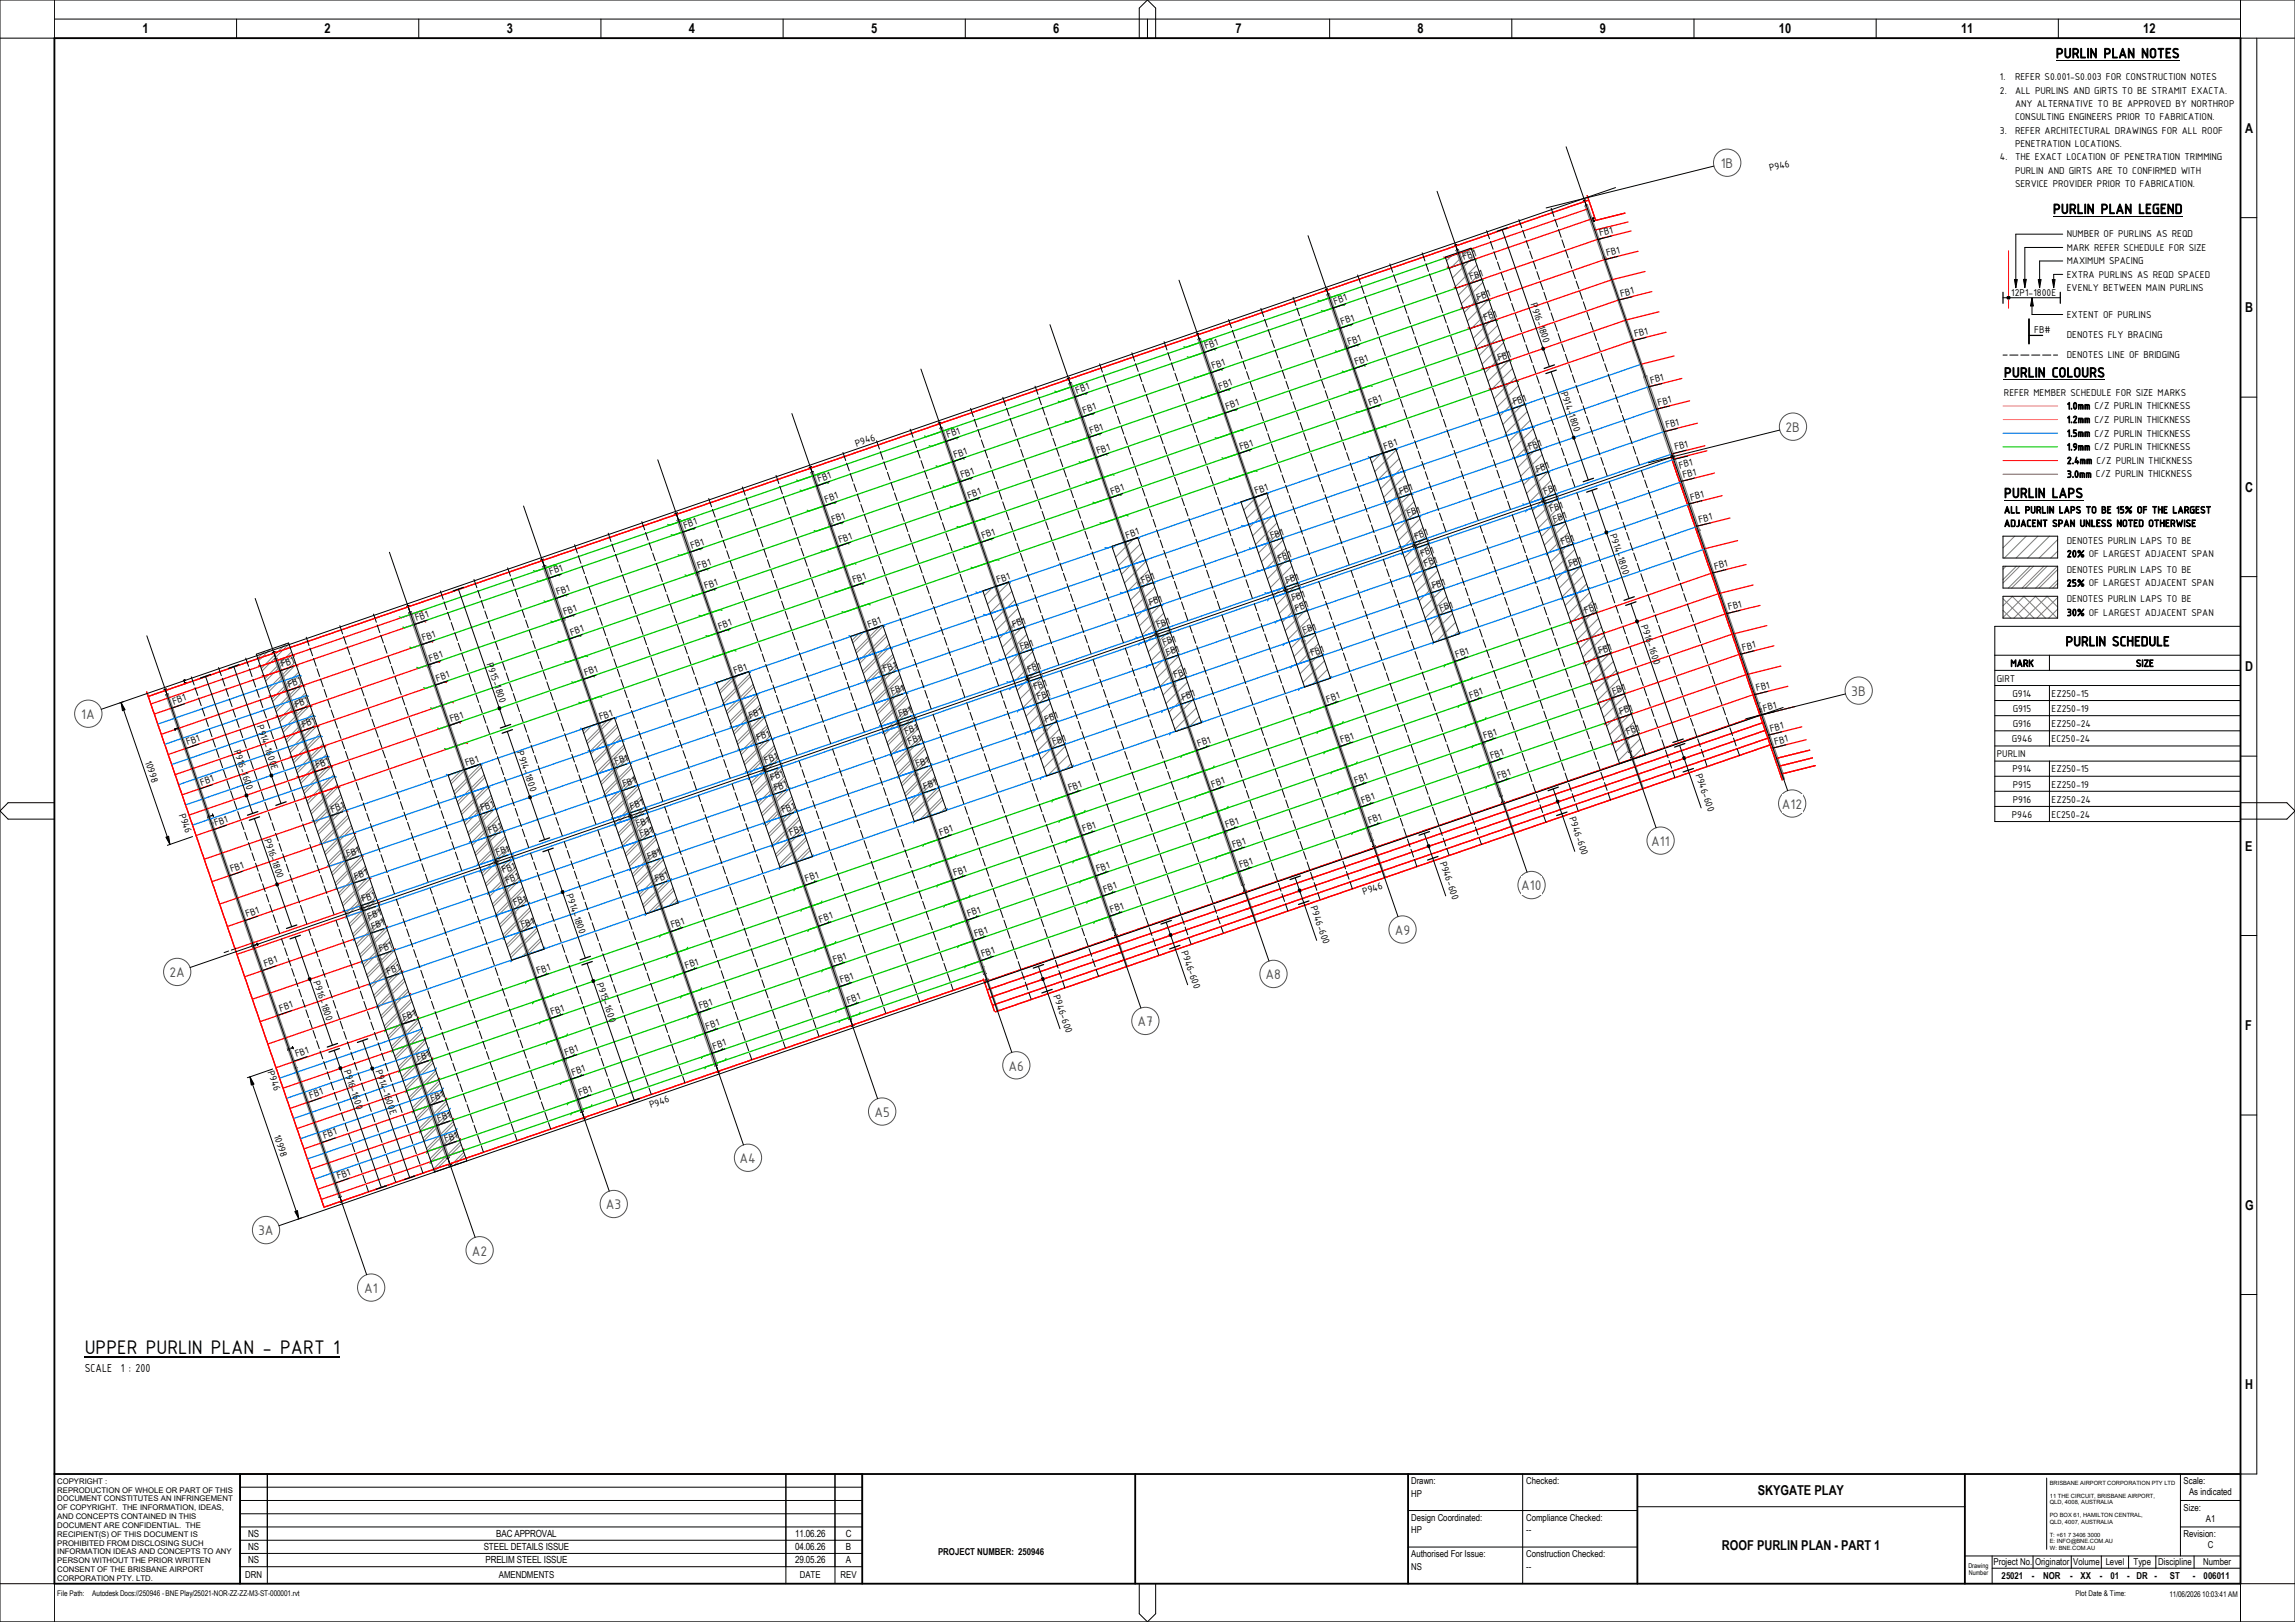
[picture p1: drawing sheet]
<svg xmlns="http://www.w3.org/2000/svg" width="841mm" height="594mm" viewBox="0 0 841 594" stroke-linecap="round" stroke-linejoin="round" font-family="sans-serif">
<defs><g id="words">
<text font-size="7.8" x="31" y="495.9">UPPER PURLIN PLAN - PART 1</text>
<g font-size="5.5">
<text x="753.4" y="21.3">PURLIN PLAN NOTES</text>
<text x="752.3" y="78.3">PURLIN PLAN LEGEND</text>
<text x="734.4" y="138.2">PURLIN COLOURS</text>
<text x="734.4" y="182.3">PURLIN LAPS</text>
<text x="757" y="236.6">PURLIN SCHEDULE</text>
</g>
<g font-size="5.5" fill="#505050">
<text x="630.6" y="61.6">1B</text>
<text x="654.3" y="158.2">2B</text>
<text x="678.4" y="254.9">3B</text>
<text x="29.8" y="263.4">1A</text>
<text x="653" y="296.2">A12</text>
<text x="605.1" y="309.8">A11</text>
<text x="557.5" y="326.1">A10</text>
<text x="511.1" y="342.4">A9</text>
<text x="62.1" y="357.9">2A</text>
<text x="463.8" y="358.6">A8</text>
<text x="416.9" y="375.8">A7</text>
<text x="369.6" y="392.1">A6</text>
<text x="320.4" y="409.1">A5</text>
<text x="271" y="426">A4</text>
<text x="222" y="442.9">A3</text>
<text x="94.6" y="452.5">3A</text>
<text x="172.9" y="459.9">A2</text>
<text x="133.5" y="473.5">A1</text>
</g>
<g font-size="5">
<text x="52.2" y="12.1">1</text>
<text x="119" y="12.1">2</text>
<text x="185.7" y="12.1">3</text>
<text x="252.5" y="12.1">4</text>
<text x="319.2" y="12.1">5</text>
<text x="386" y="12.1">6</text>
<text x="452.7" y="12.1">7</text>
<text x="519.5" y="12.1">8</text>
<text x="586.2" y="12.1">9</text>
<text x="651.9" y="12.1">10</text>
<text x="718.6" y="12.1">11</text>
<text x="785.4" y="12.1">12</text>
<text x="822.8" y="48.6">A</text>
<text x="822.8" y="114.4">B</text>
<text x="822.8" y="180.1">C</text>
<text x="822.8" y="245.9">D</text>
<text x="822.8" y="311.6">E</text>
<text x="822.8" y="377.3">F</text>
<text x="822.8" y="443.1">G</text>
<text x="822.8" y="508.8">H</text>
<text x="644.1" y="547.7">SKYGATE PLAY</text>
<text x="631" y="567.7">ROOF PURLIN PLAN - PART 1</text>
</g>
<g font-size="4.6">
<text x="31" y="502.6">SCALE</text>
<text x="44.3" y="502.6">1 : 200</text>
</g>
<g font-size="3.9">
<text x="732.9" y="29.3">1.</text>
<text x="738.4" y="29.3">REFER S0.001-S0.003 FOR CONSTRUCTION NOTES</text>
<text x="732.9" y="34.2">2.</text>
<text x="738.4" y="34.2">ALL PURLINS AND GIRTS TO BE STRAMIT EXACTA.</text>
<text x="738.4" y="39.1">ANY ALTERNATIVE TO BE APPROVED BY NORTHROP</text>
<text x="738.4" y="44">CONSULTING ENGINEERS PRIOR TO FABRICATION.</text>
<text x="732.9" y="48.9">3.</text>
<text x="738.4" y="48.9">REFER ARCHITECTURAL DRAWINGS FOR ALL ROOF</text>
<text x="738.4" y="53.8">PENETRATION LOCATIONS.</text>
<text x="732.9" y="58.7">4.</text>
<text x="738.4" y="58.7">THE EXACT LOCATION OF PENETRATION TRIMMING</text>
<text x="648.7" y="62.8" transform="rotate(-14 648.7 62.8)">P946</text>
<text x="738.4" y="63.6">PURLIN AND GIRTS ARE TO CONFIRMED WITH</text>
<text x="738.4" y="68.5">SERVICE PROVIDER PRIOR TO FABRICATION.</text>
<text x="586.4" y="86.5" transform="rotate(-14 586.4 86.5)">FB1</text>
<text x="757.4" y="87">NUMBER OF PURLINS AS REQD</text>
<text x="536.5" y="95.3" transform="rotate(-19 536.5 95.3)">FB1</text>
<text x="589" y="93.9" transform="rotate(-14 589 93.9)">FB1</text>
<text x="757.4" y="91.8">MARK REFER SCHEDULE FOR SIZE</text>
<text x="757.4" y="101.7">EXTRA PURLINS AS REQD SPACED</text>
<text x="757.4" y="96.8">MAXIMUM SPACING</text>
<text x="539" y="102.7" transform="rotate(-19 539 102.7)">FB1</text>
<text x="757.4" y="106.6">EVENLY BETWEEN MAIN PURLINS</text>
<text x="489.2" y="111.6" transform="rotate(-19 489.2 111.6)">FB1</text>
<text x="541.6" y="110.1" transform="rotate(-19 541.6 110.1)">FB1</text>
<text x="560.8" y="111.5" transform="rotate(71 560.8 111.5)">P916-1800</text>
<text x="594.1" y="108.7" transform="rotate(-14 594.1 108.7)">FB1</text>
<text x="737.1" y="108.5">12P1-1800E</text>
<text x="491.8" y="119" transform="rotate(-19 491.8 119)">FB1</text>
<text x="544.2" y="117.5" transform="rotate(-19 544.2 117.5)">FB1</text>
<text x="757.4" y="116.4">EXTENT OF PURLINS</text>
<text x="599.2" y="123.6" transform="rotate(-14 599.2 123.6)">FB1</text>
<text x="745.4" y="121.8">FB#</text>
<text x="757.4" y="123.8">DENOTES FLY BRACING</text>
<text x="441.9" y="127.9" transform="rotate(-19 441.9 127.9)">FB1</text>
<text x="494.3" y="126.4" transform="rotate(-19 494.3 126.4)">FB1</text>
<text x="757.4" y="131.1">DENOTES LINE OF BRIDGING</text>
<text x="444.5" y="135.3" transform="rotate(-19 444.5 135.3)">FB1</text>
<text x="496.9" y="133.8" transform="rotate(-19 496.9 133.8)">FB1</text>
<text x="549.2" y="132.3" transform="rotate(-19 549.2 132.3)">FB1</text>
<text x="447" y="142.7" transform="rotate(-19 447 142.7)">FB1</text>
<text x="572" y="143.8" transform="rotate(71 572 143.8)">P914-1800</text>
<text x="605" y="140.5" transform="rotate(-14 605 140.5)">FB1</text>
<text x="394.7" y="144.1" transform="rotate(-19 394.7 144.1)">FB1</text>
<text x="501.9" y="148.6" transform="rotate(-19 501.9 148.6)">FB1</text>
<text x="554.8" y="148.5" transform="rotate(-19 554.8 148.5)">FB1</text>
<text x="607.8" y="148.7" transform="rotate(-14 607.8 148.7)">FB1</text>
<text x="734.4" y="144.9">REFER MEMBER SCHEDULE FOR SIZE MARKS</text>
<text x="757.4" y="149.9">1.0mm C/Z PURLIN THICKNESS</text>
<text x="397.2" y="151.6" transform="rotate(-19 397.2 151.6)">FB1</text>
<text x="449.6" y="150.1" transform="rotate(-19 449.6 150.1)">FB1</text>
<text x="757.4" y="154.9">1.2mm C/Z PURLIN THICKNESS</text>
<text x="347.4" y="160.4" transform="rotate(-19 347.4 160.4)">FB1</text>
<text x="399.8" y="159" transform="rotate(-19 399.8 159)">FB1</text>
<text x="610.7" y="156.9" transform="rotate(-14 610.7 156.9)">FB1</text>
<text x="757.4" y="159.9">1.5mm C/Z PURLIN THICKNESS</text>
<text x="313.9" y="163.7" transform="rotate(-19 313.9 163.7)">P946</text>
<text x="349.9" y="167.9" transform="rotate(-19 349.9 167.9)">FB1</text>
<text x="402.3" y="166.4" transform="rotate(-19 402.3 166.4)">FB1</text>
<text x="454.7" y="164.9" transform="rotate(-19 454.7 164.9)">FB1</text>
<text x="507.5" y="164.8" transform="rotate(-19 507.5 164.8)">FB1</text>
<text x="560.5" y="164.9" transform="rotate(-19 560.5 164.9)">FB1</text>
<text x="614" y="164.9" transform="rotate(-14 614 164.9)">FB1</text>
<text x="757.4" y="164.9">1.9mm C/Z PURLIN THICKNESS</text>
<text x="563.3" y="173.1" transform="rotate(-19 563.3 173.1)">FB1</text>
<text x="615.6" y="171.6" transform="rotate(-14 615.6 171.6)">FB1</text>
<text x="757.4" y="169.9">2.4mm C/Z PURLIN THICKNESS</text>
<text x="300.1" y="176.7" transform="rotate(-19 300.1 176.7)">FB1</text>
<text x="352.5" y="175.2" transform="rotate(-19 352.5 175.2)">FB1</text>
<text x="616.9" y="175.1" transform="rotate(-14 616.9 175.1)">FB1</text>
<text x="757.4" y="174.9">3.0mm C/Z PURLIN THICKNESS</text>
<text x="302.6" y="184.1" transform="rotate(-19 302.6 184.1)">FB1</text>
<text x="355" y="182.6" transform="rotate(-19 355 182.6)">FB1</text>
<text x="407.4" y="181.1" transform="rotate(-19 407.4 181.1)">FB1</text>
<text x="460.2" y="181.1" transform="rotate(-19 460.2 181.1)">FB1</text>
<text x="513.2" y="181.2" transform="rotate(-19 513.2 181.2)">FB1</text>
<text x="566.1" y="181.3" transform="rotate(-19 566.1 181.3)">FB1</text>
<text x="619.8" y="183.3" transform="rotate(-14 619.8 183.3)">FB1</text>
<text x="305.2" y="191.5" transform="rotate(-19 305.2 191.5)">FB1</text>
<text x="516" y="189.4" transform="rotate(-19 516 189.4)">FB1</text>
<text x="568.3" y="187.7" transform="rotate(-19 568.3 187.7)">FB1</text>
<text x="569.6" y="191.4" transform="rotate(-19 569.6 191.4)">FB1</text>
<text x="622.8" y="191.5" transform="rotate(-14 622.8 191.5)">FB1</text>
<text x="734.4" y="188">ALL PURLIN LAPS TO BE 15% OF THE LARGEST</text>
<text x="250.9" y="193.6" transform="rotate(-19 250.9 193.6)">FB1</text>
<text x="360.1" y="197.4" transform="rotate(-19 360.1 197.4)">FB1</text>
<text x="413" y="197.4" transform="rotate(-19 413 197.4)">FB1</text>
<text x="465.9" y="197.5" transform="rotate(-19 465.9 197.5)">FB1</text>
<text x="518.8" y="197.6" transform="rotate(-19 518.8 197.6)">FB1</text>
<text x="589.9" y="196.1" transform="rotate(71 589.9 196.1)">P914-1800</text>
<text x="734.4" y="192.9">ADJACENT SPAN UNLESS NOTED OTHERWISE</text>
<text x="253.5" y="201" transform="rotate(-19 253.5 201)">FB1</text>
<text x="307.7" y="198.9" transform="rotate(-19 307.7 198.9)">FB1</text>
<text x="572.4" y="199.6" transform="rotate(-19 572.4 199.6)">FB1</text>
<text x="757.4" y="199.1">DENOTES PURLIN LAPS TO BE</text>
<text x="256" y="208.4" transform="rotate(-19 256 208.4)">FB1</text>
<text x="468.7" y="205.7" transform="rotate(-19 468.7 205.7)">FB1</text>
<text x="521" y="204" transform="rotate(-19 521 204)">FB1</text>
<text x="522.3" y="207.7" transform="rotate(-19 522.3 207.7)">FB1</text>
<text x="575.3" y="207.8" transform="rotate(-19 575.3 207.8)">FB1</text>
<text x="628.5" y="208.6" transform="rotate(-14 628.5 208.6)">FB1</text>
<text x="757.4" y="209.8">DENOTES PURLIN LAPS TO BE</text>
<text x="757.4" y="204.1">20% OF LARGEST ADJACENT SPAN</text>
<text x="201.8" y="210.6" transform="rotate(-19 201.8 210.6)">FB1</text>
<text x="258.6" y="215.9" transform="rotate(-19 258.6 215.9)">FB1</text>
<text x="312.8" y="213.7" transform="rotate(-19 312.8 213.7)">FB1</text>
<text x="365.7" y="213.6" transform="rotate(-19 365.7 213.6)">FB1</text>
<text x="418.6" y="213.7" transform="rotate(-19 418.6 213.7)">FB1</text>
<text x="471.6" y="213.9" transform="rotate(-19 471.6 213.9)">FB1</text>
<text x="525.1" y="215.9" transform="rotate(-19 525.1 215.9)">FB1</text>
<text x="757.4" y="214.8">25% OF LARGEST ADJACENT SPAN</text>
<text x="204.3" y="218" transform="rotate(-19 204.3 218)">FB1</text>
<text x="421.5" y="222" transform="rotate(-19 421.5 222)">FB1</text>
<text x="473.8" y="220.3" transform="rotate(-19 473.8 220.3)">FB1</text>
<text x="757.4" y="220.6">DENOTES PURLIN LAPS TO BE</text>
<text x="152.6" y="227.5" transform="rotate(-19 152.6 227.5)">FB1</text>
<text x="206.8" y="225.4" transform="rotate(-19 206.8 225.4)">FB1</text>
<text x="475" y="224" transform="rotate(-19 475 224)">FB1</text>
<text x="528" y="224.1" transform="rotate(-19 528 224.1)">FB1</text>
<text x="581.1" y="224.7" transform="rotate(-19 581.1 224.7)">FB1</text>
<text x="633.6" y="223.5" transform="rotate(-14 633.6 223.5)">FB1</text>
<text x="757.4" y="225.6">30% OF LARGEST ADJACENT SPAN</text>
<text x="209.4" y="232.8" transform="rotate(-19 209.4 232.8)">FB1</text>
<text x="263.7" y="230.6" transform="rotate(-19 263.7 230.6)">FB1</text>
<text x="318.4" y="229.9" transform="rotate(-19 318.4 229.9)">FB1</text>
<text x="371.3" y="230" transform="rotate(-19 371.3 230)">FB1</text>
<text x="424.3" y="230.2" transform="rotate(-19 424.3 230.2)">FB1</text>
<text x="477.9" y="232.2" transform="rotate(-19 477.9 232.2)">FB1</text>
<text x="601.3" y="229.2" transform="rotate(71 601.3 229.2)">P916-1600</text>
<text x="155.1" y="234.9" transform="rotate(-19 155.1 234.9)">FB1</text>
<text x="374.2" y="238.3" transform="rotate(-19 374.2 238.3)">FB1</text>
<text x="426.5" y="236.6" transform="rotate(-19 426.5 236.6)">FB1</text>
<text x="586.2" y="239.6" transform="rotate(-19 586.2 239.6)">FB1</text>
<text x="638.7" y="238.4" transform="rotate(-14 638.7 238.4)">FB1</text>
<text x="103.4" y="244.4" transform="rotate(-19 103.4 244.4)">FB1</text>
<text x="157.7" y="242.3" transform="rotate(-19 157.7 242.3)">FB1</text>
<text x="178.3" y="243.2" transform="rotate(71 178.3 243.2)">P915-1800</text>
<text x="427.7" y="240.2" transform="rotate(-19 427.7 240.2)">FB1</text>
<text x="480.7" y="240.4" transform="rotate(-19 480.7 240.4)">FB1</text>
<text x="533.8" y="241" transform="rotate(-19 533.8 241)">FB1</text>
<text x="736.8" y="244.2">MARK</text>
<text x="782.7" y="244.2">SIZE</text>
<text x="106" y="251.8" transform="rotate(-19 106 251.8)">FB1</text>
<text x="160.2" y="249.7" transform="rotate(-19 160.2 249.7)">FB1</text>
<text x="214.5" y="247.6" transform="rotate(-19 214.5 247.6)">FB1</text>
<text x="269.2" y="246.8" transform="rotate(-19 269.2 246.8)">FB1</text>
<text x="324.1" y="246.3" transform="rotate(-19 324.1 246.3)">FB1</text>
<text x="377" y="246.5" transform="rotate(-19 377 246.5)">FB1</text>
<text x="430.6" y="248.5" transform="rotate(-19 430.6 248.5)">FB1</text>
<text x="731.8" y="249.7">GIRT</text>
<text x="326.9" y="254.5" transform="rotate(-19 326.9 254.5)">FB1</text>
<text x="379.2" y="252.8" transform="rotate(-19 379.2 252.8)">FB1</text>
<text x="380.5" y="256.5" transform="rotate(-19 380.5 256.5)">FB1</text>
<text x="433.4" y="256.7" transform="rotate(-19 433.4 256.7)">FB1</text>
<text x="486.5" y="257.3" transform="rotate(-19 486.5 257.3)">FB1</text>
<text x="538.9" y="255.9" transform="rotate(-19 538.9 255.9)">FB1</text>
<text x="591.3" y="254.4" transform="rotate(-19 591.3 254.4)">FB1</text>
<text x="643.8" y="253.2" transform="rotate(-14 643.8 253.2)">FB1</text>
<text x="737.5" y="255.2">G914</text>
<text x="751.8" y="255.2">EZ250-15</text>
<text x="63.7" y="258.1" transform="rotate(-19 63.7 258.1)">FB1</text>
<text x="108.5" y="259.2" transform="rotate(-19 108.5 259.2)">FB1</text>
<text x="220" y="263.8" transform="rotate(-19 220 263.8)">FB1</text>
<text x="274.9" y="263.2" transform="rotate(-19 274.9 263.2)">FB1</text>
<text x="329.7" y="262.7" transform="rotate(-19 329.7 262.7)">FB1</text>
<text x="593.9" y="261.8" transform="rotate(-19 593.9 261.8)">FB1</text>
<text x="646.4" y="260.6" transform="rotate(-14 646.4 260.6)">FB1</text>
<text x="737.6" y="260.7">G915</text>
<text x="751.8" y="260.7">EZ250-19</text>
<text x="94.1" y="266.1" transform="rotate(71 94.1 266.1)">P914-1600E</text>
<text x="111" y="266.7" transform="rotate(-19 111 266.7)">FB1</text>
<text x="165.3" y="264.5" transform="rotate(-19 165.3 264.5)">FB1</text>
<text x="331.9" y="269.1" transform="rotate(-19 331.9 269.1)">FB1</text>
<text x="383.3" y="264.8" transform="rotate(-19 383.3 264.8)">FB1</text>
<text x="596.4" y="269.2" transform="rotate(-19 596.4 269.2)">FB1</text>
<text x="648.9" y="268" transform="rotate(-14 648.9 268)">FB1</text>
<text x="737.6" y="266.3">G916</text>
<text x="751.8" y="266.3">EZ250-24</text>
<text x="68.7" y="272.9" transform="rotate(-19 68.7 272.9)">FB1</text>
<text x="85.6" y="275.2" transform="rotate(71 85.6 275.2)">P916-1600</text>
<text x="189.4" y="275.6" transform="rotate(71 189.4 275.6)">P914-1800</text>
<text x="277.7" y="271.4" transform="rotate(-19 277.7 271.4)">FB1</text>
<text x="333.2" y="272.8" transform="rotate(-19 333.2 272.8)">FB1</text>
<text x="386.1" y="273" transform="rotate(-19 386.1 273)">FB1</text>
<text x="439.2" y="273.6" transform="rotate(-19 439.2 273.6)">FB1</text>
<text x="491.6" y="272.2" transform="rotate(-19 491.6 272.2)">FB1</text>
<text x="544" y="270.7" transform="rotate(-19 544 270.7)">FB1</text>
<text x="650.6" y="272.8" transform="rotate(-14 650.6 272.8)">FB1</text>
<text x="737.2" y="271.8">G946</text>
<text x="751.8" y="271.8">EC250-24</text>
<text x="53.1" y="279" transform="rotate(71 53.1 279)">10998</text>
<text x="116.2" y="281.4" transform="rotate(-19 116.2 281.4)">FB1</text>
<text x="170.9" y="280.7" transform="rotate(-19 170.9 280.7)">FB1</text>
<text x="225.7" y="280.2" transform="rotate(-19 225.7 280.2)">FB1</text>
<text x="280.5" y="279.7" transform="rotate(-19 280.5 279.7)">FB1</text>
<text x="336" y="281" transform="rotate(-19 336 281)">FB1</text>
<text x="546.6" y="278.1" transform="rotate(-19 546.6 278.1)">FB1</text>
<text x="731.8" y="277.4">PURLIN</text>
<text x="73.9" y="287.7" transform="rotate(-19 73.9 287.7)">FB1</text>
<text x="282.7" y="286" transform="rotate(-19 282.7 286)">FB1</text>
<text x="496.7" y="287" transform="rotate(-19 496.7 287)">FB1</text>
<text x="549.1" y="285.5" transform="rotate(-19 549.1 285.5)">FB1</text>
<text x="621.3" y="283.8" transform="rotate(71 621.3 283.8)">P946-600</text>
<text x="737.5" y="282.9">P914</text>
<text x="751.8" y="282.9">EZ250-15</text>
<text x="228.6" y="288.4" transform="rotate(-19 228.6 288.4)">FB1</text>
<text x="284" y="289.8" transform="rotate(-19 284 289.8)">FB1</text>
<text x="338.8" y="289.2" transform="rotate(-19 338.8 289.2)">FB1</text>
<text x="391.9" y="289.9" transform="rotate(-19 391.9 289.9)">FB1</text>
<text x="444.3" y="288.5" transform="rotate(-19 444.3 288.5)">FB1</text>
<text x="737.6" y="288.5">P915</text>
<text x="737.6" y="294">P916</text>
<text x="751.8" y="288.5">EZ250-19</text>
<text x="751.8" y="294">EZ250-24</text>
<text x="65.6" y="298.4" transform="rotate(71 65.6 298.4)">P946</text>
<text x="121.7" y="297.6" transform="rotate(-19 121.7 297.6)">FB1</text>
<text x="176.5" y="297.1" transform="rotate(-19 176.5 297.1)">FB1</text>
<text x="231.4" y="296.6" transform="rotate(-19 231.4 296.6)">FB1</text>
<text x="286.9" y="297.9" transform="rotate(-19 286.9 297.9)">FB1</text>
<text x="499.3" y="294.4" transform="rotate(-19 499.3 294.4)">FB1</text>
<text x="575" y="299.7" transform="rotate(71 575 299.7)">P946-600</text>
<text x="737.2" y="299.5">P946</text>
<text x="751.8" y="299.5">EC250-24</text>
<text x="79" y="302.6" transform="rotate(-19 79 302.6)">FB1</text>
<text x="179.4" y="305.3" transform="rotate(-19 179.4 305.3)">FB1</text>
<text x="233.6" y="303" transform="rotate(-19 233.6 303)">FB1</text>
<text x="397.1" y="304.8" transform="rotate(-19 397.1 304.8)">FB1</text>
<text x="449.5" y="303.3" transform="rotate(-19 449.5 303.3)">FB1</text>
<text x="501.8" y="301.8" transform="rotate(-19 501.8 301.8)">FB1</text>
<text x="96.8" y="307.6" transform="rotate(71 96.8 307.6)">P916-1800</text>
<text x="234.9" y="306.7" transform="rotate(-19 234.9 306.7)">FB1</text>
<text x="289.7" y="306.2" transform="rotate(-19 289.7 306.2)">FB1</text>
<text x="344.7" y="306.1" transform="rotate(-19 344.7 306.1)">FB1</text>
<text x="452" y="310.7" transform="rotate(-19 452 310.7)">FB1</text>
<text x="127.4" y="314" transform="rotate(-19 127.4 314)">FB1</text>
<text x="182.2" y="313.5" transform="rotate(-19 182.2 313.5)">FB1</text>
<text x="237.7" y="314.9" transform="rotate(-19 237.7 314.9)">FB1</text>
<text x="527.6" y="316" transform="rotate(71 527.6 316)">P946-600</text>
<text x="84.8" y="319.5" transform="rotate(-19 84.8 319.5)">FB1</text>
<text x="130.2" y="322.2" transform="rotate(-19 130.2 322.2)">FB1</text>
<text x="184.4" y="319.9" transform="rotate(-19 184.4 319.9)">FB1</text>
<text x="185.7" y="323.6" transform="rotate(-19 185.7 323.6)">FB1</text>
<text x="240.5" y="323.1" transform="rotate(-19 240.5 323.1)">FB1</text>
<text x="295.5" y="323" transform="rotate(-19 295.5 323)">FB1</text>
<text x="349.8" y="321" transform="rotate(-19 349.8 321)">FB1</text>
<text x="402.2" y="319.5" transform="rotate(-19 402.2 319.5)">FB1</text>
<text x="454.5" y="318.1" transform="rotate(-19 454.5 318.1)">FB1</text>
<text x="207.4" y="327.8" transform="rotate(71 207.4 327.8)">P914-1800</text>
<text x="404.7" y="326.9" transform="rotate(-19 404.7 326.9)">FB1</text>
<text x="499.8" y="327.8" transform="rotate(-19 499.8 327.8)">P946</text>
<text x="90.5" y="335.9" transform="rotate(-19 90.5 335.9)">FB1</text>
<text x="133" y="330.5" transform="rotate(-19 133 330.5)">FB1</text>
<text x="188.5" y="331.8" transform="rotate(-19 188.5 331.8)">FB1</text>
<text x="354.9" y="335.8" transform="rotate(-19 354.9 335.8)">FB1</text>
<text x="407.2" y="334.3" transform="rotate(-19 407.2 334.3)">FB1</text>
<text x="480.3" y="332.3" transform="rotate(71 480.3 332.3)">P946-600</text>
<text x="135.2" y="336.8" transform="rotate(-19 135.2 336.8)">FB1</text>
<text x="136.5" y="340.5" transform="rotate(-19 136.5 340.5)">FB1</text>
<text x="191.3" y="340" transform="rotate(-19 191.3 340)">FB1</text>
<text x="246.3" y="340" transform="rotate(-19 246.3 340)">FB1</text>
<text x="300.6" y="337.9" transform="rotate(-19 300.6 337.9)">FB1</text>
<text x="357.4" y="343.2" transform="rotate(-19 357.4 343.2)">FB1</text>
<text x="139.3" y="348.7" transform="rotate(-19 139.3 348.7)">FB1</text>
<text x="305.7" y="352.8" transform="rotate(-19 305.7 352.8)">FB1</text>
<text x="360" y="350.6" transform="rotate(-19 360 350.6)">FB1</text>
<text x="432.9" y="348.6" transform="rotate(71 432.9 348.6)">P946-600</text>
<text x="97.2" y="354.1" transform="rotate(-19 97.2 354.1)">FB1</text>
<text x="114.8" y="359.8" transform="rotate(71 114.8 359.8)">P916-1800</text>
<text x="142.2" y="357" transform="rotate(-19 142.2 357)">FB1</text>
<text x="197.1" y="356.9" transform="rotate(-19 197.1 356.9)">FB1</text>
<text x="251.5" y="354.9" transform="rotate(-19 251.5 354.9)">FB1</text>
<text x="218.7" y="360.3" transform="rotate(71 218.7 360.3)">P915-1600</text>
<text x="308.3" y="360.2" transform="rotate(-19 308.3 360.2)">FB1</text>
<text x="386" y="364.8" transform="rotate(71 386 364.8)">P946-600</text>
<text x="102.8" y="370.5" transform="rotate(-19 102.8 370.5)">FB1</text>
<text x="202.3" y="371.8" transform="rotate(-19 202.3 371.8)">FB1</text>
<text x="256.5" y="369.7" transform="rotate(-19 256.5 369.7)">FB1</text>
<text x="310.8" y="367.6" transform="rotate(-19 310.8 367.6)">FB1</text>
<text x="148" y="373.8" transform="rotate(-19 148 373.8)">FB1</text>
<text x="259.1" y="377.1" transform="rotate(-19 259.1 377.1)">FB1</text>
<text x="108.6" y="387.3" transform="rotate(-19 108.6 387.3)">FB1</text>
<text x="153.1" y="388.7" transform="rotate(-19 153.1 388.7)">FB1</text>
<text x="207.4" y="386.6" transform="rotate(-19 207.4 386.6)">FB1</text>
<text x="261.6" y="384.5" transform="rotate(-19 261.6 384.5)">FB1</text>
<text x="98.1" y="392.8" transform="rotate(71 98.1 392.8)">P946</text>
<text x="125.9" y="392.2" transform="rotate(71 125.9 392.2)">P916-1600</text>
<text x="137.6" y="392.3" transform="rotate(71 137.6 392.3)">P914-1600E</text>
<text x="209.9" y="394" transform="rotate(-19 209.9 394)">FB1</text>
<text x="212.5" y="401.4" transform="rotate(-19 212.5 401.4)">FB1</text>
<text x="113.8" y="402.4" transform="rotate(-19 113.8 402.4)">FB1</text>
<text x="158.2" y="403.6" transform="rotate(-19 158.2 403.6)">FB1</text>
<text x="238.5" y="406" transform="rotate(-19 238.5 406)">P946</text>
<text x="160.7" y="411" transform="rotate(-19 160.7 411)">FB1</text>
<text x="100.3" y="416.1" transform="rotate(71 100.3 416.1)">10998</text>
<text x="118.9" y="417.1" transform="rotate(-19 118.9 417.1)">FB1</text>
<text x="163.3" y="418.3" transform="rotate(-19 163.3 418.3)">FB1</text>
<text x="124" y="431.9" transform="rotate(-19 124 431.9)">FB1</text>
</g>
<g font-size="3.6">
<text x="91" y="562.9">NS</text>
<text x="181.9" y="562.9">BAC APPROVAL</text>
<text x="291.4" y="562.9">11.06.26</text>
<text x="310" y="562.9">C</text>
<text x="91" y="567.8">NS</text>
<text x="177.3" y="567.8">STEEL DETAILS ISSUE</text>
<text x="291.4" y="567.8">04.06.26</text>
<text x="310" y="567.8">B</text>
<text x="91" y="572.6">NS</text>
<text x="177.9" y="572.6">PRELIM STEEL ISSUE</text>
<text x="291.4" y="572.6">29.05.26</text>
<text x="310" y="572.6">A</text>
</g>
<g font-size="3.5">
<text x="517.1" y="543.7">Drawn:</text>
<text x="559.3" y="543.7">Checked:</text>
<text x="800.2" y="543.7">Scale:</text>
<text x="517.1" y="548.2">HP</text>
<text x="802.2" y="547.7">As indicated</text>
<text x="517.1" y="557.1">Design Coordinated:</text>
<text x="559.3" y="557.1">Compliance Checked:</text>
<text x="800.2" y="553.4">Size:</text>
<text x="808.4" y="557.4">A1</text>
<text x="517.1" y="561.5">HP</text>
<text x="559.3" y="561.5">--</text>
<text x="800.2" y="563.1">Revision:</text>
<text x="343.8" y="569.6">PROJECT NUMBER: 250946</text>
<text x="809" y="567.1">C</text>
<text x="517.1" y="570.4">Authorised For Issue:</text>
<text x="517.1" y="575">NS</text>
<text x="559.3" y="570.4">Construction Checked:</text>
<text x="559.3" y="575">--</text>
<text x="730.6" y="573.3">Project No. Originator</text>
<text x="759.8" y="573.3">Volume</text>
<text x="771.7" y="573.3">Level</text>
<text x="781.8" y="573.3">Type</text>
<text x="790.9" y="573.3">Discipline</text>
<text x="807.4" y="573.3">Number</text>
<text x="89.9" y="577.9">DRN</text>
<text x="182.8" y="577.9">AMENDMENTS</text>
<text x="293.1" y="577.9">DATE</text>
<text x="308.1" y="577.9">REV</text>
<text x="733.5" y="578.4">25021</text>
<text x="744.6" y="578.5">-</text>
<text x="748.7" y="578.4">NOR</text>
<text x="758.6" y="578.5">-</text>
<text x="762.5" y="578.4">XX</text>
<text x="769.5" y="578.5">-</text>
<text x="773.4" y="578.4">01</text>
<text x="779.6" y="578.5">- DR</text>
<text x="789.6" y="578.5">-</text>
<text x="795.2" y="578.4">ST</text>
<text x="803.6" y="578.5">-</text>
<text x="807.6" y="578.5">006011</text>
</g>
<g font-size="2.9">
<text x="33.8" y="584.7">Autodesk Docs://250946 - BNE Play/25021-NOR-ZZ-ZZ-M3-ST-000001.rvt</text>
<text x="795" y="584.8">11/06/2026 10:03:41 AM</text>
</g>
<g font-size="2.8">
<text x="21" y="543.4">COPYRIGHT :</text>
<text x="21" y="546.7">REPRODUCTION OF WHOLE OR PART OF THIS</text>
<text x="21" y="549.9">DOCUMENT CONSTITUTES AN INFRINGEMENT</text>
<text x="21" y="556.3">AND CONCEPTS CONTAINED IN THIS</text>
<text x="21" y="553.1">OF COPYRIGHT. THE INFORMATION, IDEAS,</text>
<text x="21" y="559.6">DOCUMENT ARE CONFIDENTIAL. THE</text>
<text x="21" y="562.9">RECIPIENT(S) OF THIS DOCUMENT IS</text>
<text x="21" y="566.1">PROHIBITED FROM DISCLOSING SUCH</text>
<text x="21" y="569.3">INFORMATION IDEAS AND CONCEPTS TO ANY</text>
<text x="21" y="572.6">PERSON WITHOUT THE PRIOR WRITTEN</text>
<text x="21" y="575.8">CONSENT OF THE BRISBANE AIRPORT</text>
<text x="21" y="579">CORPORATION PTY. LTD.</text>
<text x="21" y="584.7">File Path:</text>
<text x="760.6" y="584.7">Plot Date &amp; Time:</text>
</g>
<g font-size="2.4">
<text x="721.3" y="574.1">Drawing</text>
<text x="721.4" y="577">Number</text>
</g>
<g font-size="2.1">
<text x="751.2" y="543.7">BRISBANE AIRPORT CORPORATION PTY LTD</text>
<text x="751.2" y="548.5">11 THE CIRCUIT, BRISBANE AIRPORT,</text>
<text x="751.2" y="550.9">QLD, 4008, AUSTRALIA</text>
<text x="751.2" y="555.6">PO BOX 61, HAMILTON CENTRAL,</text>
<text x="751.2" y="558">QLD, 4007, AUSTRALIA</text>
<text x="751.2" y="562.8">T: +61 7 3406 3000</text>
<text x="751.2" y="565.2">E: INFO@BNE.COM.AU</text>
<text x="751.2" y="567.6">W: BNE.COM.AU</text>
</g>
</g></defs>
<path d="M735.3 108.3h1.5v1.5h-1.5z" fill="#000"/>
<g fill="none" stroke="#7f7f7f" stroke-width=".37">
<path d="M734.1 196.4h-.1M738.3 196.4l-4.3 4.3M742.5 196.4l-8 8M746.8 196.4l-8 8M751 196.4l-8 8M754 197.7l-6.7 6.7M734 219.3l7.1 7.1M735.1 207.4l-1.1 1.1M737.4 218.4l8 8M737.5 218.4l-3.5 3.5M738.9 207.4l-4.9 4.9M740.2 207.4l-6.2 6.1"/>
<path d="M741.6 218.4l8 8M741.8 218.4l-7.8 7.7M744 207.4l-8 8M745.2 207.4l-8 8M745.9 218.4l8 8M746 218.4l-8 8M749 207.4l-8 8M750.1 218.4l3.9 3.9M750.2 207.4l-8 8M750.2 218.4l-8 8M754 207.4l-8 8M754 201.9l-2.5 2.5"/>
<path d="M754 212.4l-3 3M754 208.6l-6.8 6.8M754 213.6l-1.7 1.8M754 218.9l-7.5 7.5M734 223.6l2.9 2.8M754 223.1l-3.3 3.3"/>
</g>
<path d="M734 109.1h21M734 130h1.5M736.5 130h3M740.5 130h3M744.5 130h3M748.5 130h3M752.5 130h1.5M734 196.4h20v8h-20zM734 207.4h20v8h-20zM734 218.4h20v8h-20z" fill="none" stroke="#000" stroke-width=".37"/>
<path d="M743.5 116.9v9" fill="none" stroke="#000" stroke-width=".68"/>
<path d="M734 107.1v4M755 107.1v4M743.5 122.9h5" fill="none" stroke="#000" stroke-width=".47"/>
<path d="M734 148.7h20" fill="none" stroke="#ffc800" stroke-width=".37"/>
<path d="M734 153.7h20" fill="none" stroke="#f0f" stroke-width=".37"/>
<path d="M734 158.7h20" fill="none" stroke="#007fff" stroke-width=".37"/>
<path d="M734 163.7h20" fill="none" stroke="#00c800" stroke-width=".37"/>
<path d="M736 91.9v16.4M736 109.8v3.1M734 168.7h20" fill="none" stroke="#f00" stroke-width=".37"/>
<path d="M734 173.7h20" fill="none" stroke="#7800a0" stroke-width=".37"/>
<g fill="#28a0aa">
<path d="M60.1 252.3h1.5v2.2h-1.5z"/>
<path d="M124.1 438.1h1.5v2.2h-1.5z"/>
<path d="M105.3 383.3h2.2v1.5h-2.2z"/>
<path d="M92.3 345.4h2.1v1.5h-2.1z"/>
<path d="M76 298.2h2.2v1.4h-2.2z"/>
<path d="M163.6 423.9h1.8v2.8h-1.8z"/>
<path d="M99.8 238.7h1.8v2.8h-1.8z"/>
<path d="M212.7 407h1.9v2.7h-1.9z"/>
<path d="M149 221.7h1.8v2.8h-1.8z"/>
<path d="M261.9 390h1.9v2.8h-1.9z"/>
<path d="M198.1 204.8h1.9v2.8h-1.9z"/>
<path d="M311.1 373.1h1.8v2.8h-1.8z"/>
<path d="M247.3 187.9h1.9v2.8h-1.9z"/>
<path d="M360.4 356.5h1.7v2.4h-1.7z"/>
<path d="M296.5 170.9h1.6v2.2h-1.6z"/>
<path d="M407.7 340.2h1.6v2.4h-1.6z"/>
<path d="M343.8 154.7h1.6v2.1h-1.6z"/>
<path d="M455 323.9h1.6v2.4h-1.6z"/>
<path d="M391.1 138.4h1.5v2.2h-1.5z"/>
<path d="M502.3 307.7h1.6v2.4h-1.6z"/>
<path d="M438.4 122.1h1.5v2.2h-1.5z"/>
<path d="M549.5 291.4h1.7v2.4h-1.7z"/>
<path d="M485.7 105.8h1.5v2.2h-1.5z"/>
<path d="M596.8 275.1h1.7v2.4h-1.7z"/>
<path d="M533 89.5h1.5v2.2h-1.5z"/>
<path d="M652.5 283.2h1v.3h-1z"/>
<path d="M580.2 73.3h1.5v2.1h-1.5z"/>
<path d="M328.8 264.8h1v.4h-1z"/>
<path d="M423.5 232.5h1v.5h-1z"/>
<path d="M470.7 216.2h1.1v.5h-1.1z"/>
<path d="M518 199.9h1v.5h-1z"/>
<path d="M565.4 183.6h.9v.5h-.9z"/>
</g>
<g fill="#c0c0c0">
<path d="M107.9 391h17v47.4h-17z"/>
<path d="M77 301.5h16.3v45h-16.3z"/>
<path d="M157.1 405.3l.1 .2z"/>
<path d="M157.1 405.2h7.4v18.9h-7.4z"/>
<path d="M158 405l.1 .2z"/>
<path d="M125.6 313.6h7.5v19.2h-7.5z"/>
<path d="M107.5 261.2l.1 .1z"/>
<path d="M100.7 241.2h7.7v19.9h-7.7z"/>
<path d="M108.3 260.8l.2 .2z"/>
<path d="M107.3 260.4h19.2v53.5h-19.2z"/>
<path d="M132.1 332.5h7.5v19.2h-7.5z"/>
<path d="M138.7 351.4h19.4v54.1h-19.4z"/>
<path d="M139.1 351.4l.3 .1z"/>
<path d="M206.3 388.4l.1 .2z"/>
<path d="M206.3 388.3h7.4v18.9h-7.4z"/>
<path d="M207.1 388.1l.2 .2z"/>
<path d="M174.8 296.7h7.5v19.2h-7.5z"/>
<path d="M156.6 244.2l.2 .2z"/>
<path d="M149.9 224.3h7.7v19.9h-7.7z"/>
<path d="M157.5 243.9l.1 .2z"/>
<path d="M175 296.8h.5v.2h-.5z"/>
<path d="M156.5 243.5h19.2v53.5h-19.2z"/>
<path d="M181.2 315.6h7.6v19.1h-7.6z"/>
<path d="M188.2 334.4l.4 .2z"/>
<path d="M187.9 334.4h19.3v54.1h-19.3z"/>
<path d="M255.5 371.5l.1 .1z"/>
<path d="M255.5 371.3h7.4v19h-7.4z"/>
<path d="M256.3 371.1l.2 .2z"/>
<path d="M223.9 279.8h7.6v19.2h-7.6z"/>
<path d="M205.8 227.2l.2 .3z"/>
<path d="M199 207.3h7.8v19.9h-7.8z"/>
<path d="M206.7 226.9l.1 .3z"/>
<path d="M224.2 279.9h.5v.2h-.5z"/>
<path d="M205.7 226.5h19.2v53.6h-19.2z"/>
<path d="M230.4 298.6h7.6v19.2h-7.6z"/>
<path d="M237.4 317.5l.3 .2z"/>
<path d="M237 317.5h19.4v54.1h-19.4z"/>
<path d="M304.6 354.5l.2 .2z"/>
<path d="M304.7 354.4h7.3v18.9h-7.3z"/>
<path d="M305.5 354.2l.1 .2z"/>
<path d="M273.1 262.8h7.6v19.2h-7.6z"/>
<path d="M255 210.4l.1 .1z"/>
<path d="M248.2 190.4h7.7v19.9h-7.7z"/>
<path d="M255.9 210l.1 .2z"/>
<path d="M273.3 262.9h.6v.2h-.6z"/>
<path d="M254.9 209.6h19.1v53.5h-19.1z"/>
<path d="M279.6 281.7h7.5v19.2h-7.5z"/>
<path d="M286.3 300.6h.6v.2h-.6z"/>
<path d="M286.2 300.6h19.4v54.1h-19.4z"/>
<path d="M353.9 337.6h7.4v19.1h-7.4z"/>
<path d="M329.2 264.7l.1 .2z"/>
<path d="M328.7 264.8h.6v.2h-.6z"/>
<path d="M322.3 246h7.4v18.8h-7.4z"/>
<path d="M329.2 264.6h.6v.3h-.6z"/>
<path d="M297.2 172.9h7.4v19.1h-7.4z"/>
<path d="M322.4 246h.8v.3h-.8z"/>
<path d="M303.7 191.8h19.5v54.4h-19.5z"/>
<path d="M329.3 265.1l.1 .2z"/>
<path d="M328.8 265.1h.6v.4h-.6z"/>
<path d="M328.9 265.2h7.4v18.7h-7.4z"/>
<path d="M329.4 265h.5v.3h-.5z"/>
<path d="M335.4 283.7h19.4v54.2h-19.4z"/>
<path d="M401.2 321.4h7.4v19h-7.4z"/>
<path d="M369.6 229.7h7.5v19.1h-7.5z"/>
<path d="M344.5 156.6h7.3v19.1h-7.3z"/>
<path d="M369.7 229.7h.7v.3h-.7z"/>
<path d="M351 175.5h19.5v54.4h-19.5z"/>
<path d="M376.1 248.5h7.4v19.1h-7.4z"/>
<path d="M382.9 267.4h.5v.2h-.5z"/>
<path d="M382.7 267.4h19.3v54.2h-19.3z"/>
<path d="M448.4 305.1l.1 .1z"/>
<path d="M448.4 304.9h7.5v19.3h-7.5z"/>
<path d="M449.2 304.8l.1 .1z"/>
<path d="M423.8 232.3l.1 .2z"/>
<path d="M423.3 232.3h.6v.4h-.6z"/>
<path d="M416.9 213.4h7.4v19.1h-7.4z"/>
<path d="M423.8 232.2h.6v.3h-.6z"/>
<path d="M398.3 159.5l.1 .2z"/>
<path d="M391.8 140.4h7.4v19.1h-7.4z"/>
<path d="M399.1 159.2l.1 .2z"/>
<path d="M417.3 213.4l.4 .2z"/>
<path d="M398.3 159.2h19.4v54.5h-19.4z"/>
<path d="M424.1 233.2l.1 .2z"/>
<path d="M423.6 233.2h.6v.3h-.6z"/>
<path d="M423.7 233.2h7.1v18.2h-7.1z"/>
<path d="M424.1 233h.6v.3h-.6z"/>
<path d="M429.9 251.1h19.4v54.1h-19.4z"/>
<path d="M495.7 288.8l.1 .2z"/>
<path d="M495.7 288.7h7.4v19.2h-7.4z"/>
<path d="M471.1 216l.1 .2z"/>
<path d="M470.6 216.1h.6v.3h-.6z"/>
<path d="M464.1 197.1h7.5v19.1h-7.5z"/>
<path d="M471.1 215.9h.6v.3h-.6z"/>
<path d="M445.6 143.2v.2z"/>
<path d="M439 124.1h7.4v19.1h-7.4z"/>
<path d="M446.4 142.9l.1 .2z"/>
<path d="M445.6 143h19.4v54.4h-19.4z"/>
<path d="M471.4 216.9l.1 .2z"/>
<path d="M470.9 216.9h.6v.4h-.6z"/>
<path d="M471 217h7.1v18.1h-7.1z"/>
<path d="M471.4 216.7h.6v.4h-.6z"/>
<path d="M477.2 234.8h19.4v54.1h-19.4z"/>
<path d="M543 272.5l.1 .2z"/>
<path d="M543 272.4h7.4v19.2h-7.4z"/>
<path d="M543.8 272.2l.1 .2z"/>
<path d="M518.4 199.8l.1 .2z"/>
<path d="M517.9 199.8h.6v.3h-.6z"/>
<path d="M511.4 180.8h7.5v19.1h-7.5z"/>
<path d="M518.4 199.6h.6v.3h-.6z"/>
<path d="M492.8 127l.1 .1z"/>
<path d="M486.3 107.8h7.4v19.1h-7.4z"/>
<path d="M493.7 126.7l.1 .1z"/>
<path d="M492.9 126.7h19.4v54.4h-19.4z"/>
<path d="M518.7 200.6l.1 .2z"/>
<path d="M518.2 200.6h.6v.4h-.6z"/>
<path d="M518.3 200.7h7.1v18.1h-7.1z"/>
<path d="M518.7 200.4h.6v.4h-.6z"/>
<path d="M524.5 218.5h19.4v54.1h-19.4z"/>
<path d="M590.2 256.2l.1 .2z"/>
<path d="M590.3 256.1h7.4v19.2h-7.4z"/>
<path d="M591.1 255.9l.1 .2z"/>
<path d="M565.7 183.5l.1 .2z"/>
<path d="M565.2 183.5h.5v.3h-.5z"/>
<path d="M558.7 164.5h7.5v19.1h-7.5z"/>
<path d="M565.7 183.3h.6v.3h-.6z"/>
<path d="M540.1 110.7l.1 .1z"/>
<path d="M533.6 91.5h7.4v19.1h-7.4z"/>
<path d="M540.9 110.4l.2 .1z"/>
<path d="M540.2 110.4h19.4v54.4h-19.4z"/>
<path d="M566 184.3h.4v.2h-.4z"/>
<path d="M565.5 184.4h.5v.3h-.5z"/>
<path d="M565.5 184.4h7.2v18.1h-7.2z"/>
<path d="M566 184.2h.5v.3h-.5z"/>
<path d="M571.8 202.3h19.3v54.1h-19.3z"/>
<path d="M602.3 137.6h11.2v29.8h-11.2z"/>
<path d="M587.4 94.4l.1 .2z"/>
<path d="M580.9 75.2h7.4v19.2h-7.4z"/>
<path d="M588.3 94.1v.2z"/>
<path d="M602.7 137.7l.4 .1z"/>
<path d="M587.5 94.1h15.7v43.8h-15.7z"/>
<path d="M92.5 346.2h16.2v45h-16.2z"/>
<path d="M60.8 254.3h17.1v47.4h-17.1z"/>
<path d="M359.9 354.1h5.9v15.9h-5.9z"/>
<path d="M359.9 354h.4v.2h-.4z"/>
<path d="M407.2 337.8h5.8v15.9h-5.8z"/>
<path d="M407.2 337.7l.4 .2z"/>
<path d="M454.4 321.6h5.9v15.8h-5.9z"/>
<path d="M454.4 321.4h.5v.2h-.5z"/>
<path d="M501.7 305.3h5.9v15.9h-5.9z"/>
<path d="M501.7 305.2l.5 .2z"/>
<path d="M549 289h5.9v15.9h-5.9z"/>
<path d="M549 288.9l.4 .2z"/>
<path d="M596.3 272.7h5.8v15.9h-5.8z"/>
<path d="M596.3 272.6l.4 .2z"/>
<path d="M643.6 257.5h9.8v26h-9.8z"/>
<path d="M644.4 257.3l.2 .2z"/>
<path d="M612.4 167.1h10.5v27.4h-10.5z"/>
<path d="M622.3 194.3l.3 .1z"/>
<path d="M621.9 194.2h22.6v63.5h-22.6z"/>
</g>
<path d="M67.4 249h.8v1.3h-.8z" fill="#28a0aa"/>
<g fill="#c0c0c0">
<path d="M650.9 277.6h3.1v7.9h-3.1z"/>
<path d="M650.9 277.5l.4 .2z"/>
</g>
<g fill="#000">
<path d="M564.8 127h1.5v1.5h-1.5zM576 159.6h1.5v1.5h-1.5zM587.9 194.3h1.5v1.5h-1.5zM599.1 226.9h1.6v1.5h-1.6zM182.2 258.7h1.5v1.5h-1.5zM616.4 276.9h1.5v1.5h-1.5zM89.6 290.6h1.5v1.5h-1.5zM98.7 283.3h1.5v1.5h-1.5zM193.5 291.3h1.5v1.5h-1.5zM570.1 292.9h1.5v1.5h-1.5zM522.8 309.2h1.5v1.5h-1.5zM100.8 323.2h1.5v1.5h-1.5z"/>
<path d="M205.4 326h1.5v1.5h-1.5zM475.5 325.5h1.5v1.4h-1.5zM112.8 357.9h1.5v1.5h-1.5zM381.4 357.9h1.5v1.5h-1.5zM428.2 341.8h1.5v1.4h-1.5zM216.7 358.6h1.4v1.5h-1.4zM124 390.5h1.5v1.5h-1.5zM135.7 390.7h1.5v1.4h-1.5z"/>
</g>
<g fill="#28a0aa">
<path d="M64 266.7h1v.7h-1z"/>
<path d="M583.6 79.8h.8v1.3h-.8z"/>
</g>
<g fill="none" stroke="#7f7f7f" stroke-width=".37">
<path d="M532.4 93.2l-2.3 2.3M538.9 91l-7.7 7.6M540.1 93.9l-7.8 7.9M541.2 97.1l-7.8 7.8M587.4 94.4h.1M587.4 94.4l-6.5-18.8 .9-.4 21.4 62.5M587.4 94.4l.1 .2M587.5 94.6h.1M587.5 94.4h-.1M587.5 94.4l14.9 43.5M587.8 94.2l-.3 .2M587.8 94.2l.1 .2-.4 .2"/>
<path d="M587.8 94.2h.1M587.8 94.2l.5 .1M588.2 94.1l-.7 .3M588.2 94.1h.1M588.3 94.1l-.9 .3M588.3 94.1v.2M588.3 94.3l-.8 .3M588.3 94.3h.1M540.1 110.7h.1M540.1 110.7l.1 .2M540.2 110.9h.1M540.2 110.7l25 72.9"/>
<path d="M540.2 110.7h-.1M540.5 110.5l.1 .2M540.5 110.5l-.3 .2M540.6 110.5h.1M540.9 110.4l-.7 .3M540.9 110.4l18.7 54.2M541 110.4h.1M541 110.4l-6.5-18.9-.9 .3 6.5 18.9M541 110.4h-.1M541 110.4l-.9 .3M541 110.4l.1 .1M541.1 110.5h.1"/>
<path d="M541.1 110.5l-.9 .3M542.3 100.2l-7.9 7.9M543.4 103.4l-7.9 7.9M544.5 106.6l-7.9 7.8M545.5 109.7l-7.8 7.9M546.7 112.9l-7.9 7.8M547.8 116l-7.9 7.9M548.8 119.2l-7.9 7.8M492.8 127h.1M492.8 127l.1 .1M492.9 127.1h.1M492.9 126.9l18.7 54.2"/>
<path d="M493.3 126.8h.1M493.3 126.8v.2M493.6 126.7l-.3 .1M493.6 126.7l-.8 .3M493.6 126.7h.1M493.6 126.7l18.7 54.1M493.7 126.7h.1M493.7 126.7l-6.5-18.9-.9 .3 6.5 18.9M493.7 126.7l-.9 .3M493.7 126.7l.1 .1M493.8 126.8h.1M493.8 126.8l-.9 .3"/>
<path d="M549.9 122.3l-7.9 7.9M551 125.5l-7.9 7.9M552.1 128.7l-7.9 7.8M553.2 131.8l-7.9 7.9M554.3 135l-7.9 7.8M555.3 138.1l-7.8 7.9M602.3 138l1.1-.4 10.1 29.5 9.4 27.1-1.1 .4zM602.4 137.9h.1M602.4 137.9l.1 .2M602.5 138.1h.1M602.8 137.8h.1M602.8 137.8l.1 .1"/>
<path d="M603.2 137.7h.1M603.2 137.7l-.8 .2M603.2 137.7v.1M603.2 137.8h.1M603.2 137.8l-.7 .3M398.3 159.5h.1M398.3 159.5l-6.5-18.8 .9-.3 25 73M398.3 159.5v.2M398.3 159.5l18.7 54.2M398.3 159.7h.1M398.4 159.7h-.1M398.7 159.4l-.3 .3"/>
<path d="M398.7 159.3h.1M398.7 159.3l.1 .3M399.2 159.2h.1M399.2 159.4l-.8 .3M399.2 159.2l-.9 .3M399.2 159.2v.2M399.2 159.4h.1M445.6 143.3h.1M445.6 143.3l-6.6-18.9 1-.3 25 73M445.6 143.3v.1M445.6 143.4h.1M445.6 143.2l18.7 54.2"/>
<path d="M445.6 143.2v.1M446 143.1l.1 .2M446 143.1h.1M446.4 143l-.4 .1M446.4 143l-.8 .2M446.4 142.9h.1M446.4 142.9v.1M446.4 142.9l-.8 .4M446.4 142.9l.1 .2M446.5 143.1h.1M446.5 143.1l-.9 .3M556.4 141.3l-7.8 7.8"/>
<path d="M557.5 144.4l-7.8 7.9M558.6 147.6l-7.8 7.8M559.7 150.8l-7.9 7.8M560.8 153.9l-7.9 7.9M561.8 157.1l-7.8 7.8M351 175.8l-6.5-18.9 .9-.3 25.1 73.1M351 175.8h.1M351 175.8l.1 .1M351 175.8l18.7 54.2M351.1 175.9h.1M351.4 175.6l-.4 .2M351.4 175.6l-.3 .3"/>
<path d="M351.5 175.6h.1M351.5 175.6h.4M351.8 175.5h.1M351.8 175.5l-.3 .1M351.8 175.5l-.8 .3M351.8 175.5l.1 .1M351.9 175.6l-.8 .3M506.1 166.1l-3.4 3.4M511.6 164.8l-7.8 7.9M512.7 168l-7.8 7.9M513.8 171.2l-7.8 7.8M514.9 174.3l-7.8 7.9"/>
<path d="M516 177.5l-7.9 7.8M558.7 164.9l1-.3 6.5 18.7M558.8 165h.1M558.8 164.8v.2M559.2 164.7h.1M559.2 164.7l-.4 .1M559.2 164.8l-.4 .2M559.6 164.6h.1M559.6 164.6l-.4 .1M559.6 164.6l-.8 .2M559.6 164.6v.1M559.6 164.7l-.7 .3"/>
<path d="M559.6 164.7h.1M559.6 164.7h-.4M562.9 160.2l-7.8 7.9M564 163.4l-7.8 7.8M565.1 166.5l-7.8 7.9M566.2 169.7l-7.9 7.8M567.3 172.8l-7.9 7.9M568.4 176l-7.9 7.9M569.5 179.2l-7.9 7.8M613.5 167.1l-1.1 .4M303.7 192.1h.1M303.7 192.1l.1 .1"/>
<path d="M303.7 192.1l.8-.3 18.7 54.2M303.7 192.1l18.7 54.2M303.8 192.2h.1M304.1 191.9l-.4 .2M304.1 191.9l-.3 .3M304.2 191.9h.1M304.2 191.9h.4M304.6 191.8h.1M304.6 191.8l-.4 .1M304.6 191.8l-6.5-18.9-.9 .3 6.5 18.9M304.6 191.8l-.9 .3M304.6 191.8v.1"/>
<path d="M304.6 191.9h.1M304.6 191.9l-.8 .3M409 199.6l-1.3 1.3M415.5 197.3l-6.7 6.7M417.7 199.3l-7.8 7.9M460.8 181.7l-5 5.1M464.3 197.4h.1M464.3 197.4v.1M464.3 197.5h.1M464.7 197.3h.1M464.7 197.3v.1M464.7 182.1l-7.9 7.8"/>
<path d="M465 197.1h.1M465 197.1l.1 .2M465.1 197.3h.1M465.1 197.3l-.8 .2M465.8 185.3l-7.9 7.8M466.9 188.4l-7.9 7.9M468 191.6l-7.9 7.8M469.1 194.7l-7.9 7.9M470.2 197.9l-7.9 7.8M511.6 181.1h.1M511.6 181.1v.1M511.9 181h.1"/>
<path d="M511.9 181l.1 .1M511.9 181l-.3 .1M511.9 181v.1M511.9 181.1l-.3 .1M512.3 180.8h.1M512.3 180.8l.1 .2M512.3 180.8l-.7 .3M512.4 181h.1M512.4 181l-.8 .2M512.4 181l-.4 .1M517.1 180.6l-7.9 7.9M517.9 199.9h.1"/>
<path d="M517.9 199.9l.1 .3M518.2 183.8l-7.9 7.8M518.4 199.8l.1 .2M518.4 199.8h.1M518.9 199.6h.1M518.9 199.6l-6.5-18.8-1 .3 6.5 18.8M518.9 199.6l-1 .3M518.9 199.6l.1 .2M519 199.8h.1M519 199.8l-1 .4M519.3 186.9l-7.9 7.9M520.4 190.1l-7.9 7.9"/>
<path d="M521.4 193.3l-7.8 7.8M522.5 196.4l-7.9 7.9M523.6 199.6l-7.9 7.8M565.2 183.6h.1M565.2 183.6v.3M565.2 183.9h.1M565.5 184.5h.1M565.5 184.5v.2M565.5 184.7h.1M565.7 183.5l.1 .2 .5-.2M565.7 183.5h.1M566 184.4l-.5 .1"/>
<path d="M566 184.4v.2M566 184.3l.1 .2M566.1 184.5h.1M566.2 183.3h.1M566.2 183.3l-1 .3M566.2 183.3l.1 .2M566.3 183.5h.1M566.3 183.5l-1.1 .4M566.5 184.2h.1M566.5 184.2l-1 .3M566.5 184.2l-.5 .1M566.5 184.2v.2"/>
<path d="M566.5 184.4h.1M566.5 184.4l6.2 17.8-1 .4-6.2-17.9M566.5 184.4l-1 .3M566.5 184.4l-.4 .1M570.6 182.3l-7.9 7.9M571.6 185.5l-7.8 7.8M572.7 188.6l-7.8 7.9M573.8 191.8l-7.8 7.8M574.9 194.9l-7.8 7.9M576 198.1l-7.9 7.9M621.9 194.5h.1M621.9 194.4h.1"/>
<path d="M621.9 194.4v.1M621.9 194.5l21.8 63.3M622.3 194.4h.1M622.3 194.3v.1M622.3 194.4l-.4 .1M622.7 194.1h.1M622.7 194.1l-.8 .3M622.7 194.1v.1M622.7 194.2h.1M622.7 194.2l-.4 .2M622.7 194.2l21.8 63.3M622.7 194.2l-.8 .3"/>
<path d="M254.9 210.4h.1M254.9 210.4l-6.7-19.6 1-.4 24.8 72.5M254.9 210.4l.1 .2M255 210.6h.1M255.4 210.2l.1 .2M255.4 210.2l-.5 .2M255.4 210.2h.1M255.7 209.6l-.8 .2 18.3 53.4M255.9 210h.1M255.9 210l-1 .4M255.9 210l.1 .2M256 210.2h.1"/>
<path d="M256 210.2l-.9 .4M363.7 215.2l-2.9 2.9M369.7 213.4l-7.8 7.9M370.8 216.6l-7.9 7.9M371.9 219.8l-7.9 7.8M417 213.7h.1M417 213.7v.1M417 213.8h.1M417.4 213.6h.1M417.4 213.6v.1M417.7 213.4h.1M417.7 213.4l-.3 .2"/>
<path d="M417.7 213.4l.1 .1M417.7 213.4l-.7 .3M417.8 213.5h.1M417.8 213.5l-.8 .3M418.8 202.5l-7.8 7.9M419.9 205.7l-7.8 7.8M421 208.8l-7.8 7.9M422.1 212l-7.9 7.8M423.2 215.1l-7.9 7.9M424.3 218.3l-7.9 7.8M470.6 216.2h.1M470.6 216.2l.1 .2"/>
<path d="M470.7 216.4h.1M470.9 217.1h.1M470.9 217.1l.1 .2M471 217.3h.1M471 217.3l6.1 17.8 1-.3M471.1 216.1l-.5 .1M471.1 216h.1M471.1 216l.1 .2M471.2 201l-7.8 7.9M471.4 216.9l.1 .2M471.5 217.1h.1M471.6 215.9h.1"/>
<path d="M471.6 215.9l-6.4-18.8-1.1 .3 6.5 18.8M471.6 215.9l-.5 .1M471.6 215.9l-1 .3M471.6 215.9l.1 .2M471.7 216.1h.1M471.7 216.1l-1 .3M471.9 216.7h.1M471.9 216.7l.1 .3M471.9 216.7l-1 .4M472 217h.1M472 217l31.1 90.6-.9 .3-25-72.8M472 217l-1 .3"/>
<path d="M472.3 204.2l-7.9 7.8M473.4 207.3l-7.9 7.9M474.5 210.5l-7.9 7.9M475.6 213.7l-7.9 7.8M476.7 216.8l-7.9 7.9M477.7 220l-7.8 7.8M518 200.2h.1M518.2 200.8h.1M518.2 200.8l.1 .2M518.2 200.8l.5-.2 .1 .2M518.3 201h.1M518.3 201l6.1 17.8 1-.3"/>
<path d="M518.8 200.8h.1M519.2 200.4h.1M519.2 200.4l-1 .4M519.2 200.4l-.5 .2 .1 .2M519.2 200.4l.1 .3M519.3 200.7h.1M519.3 200.7l31.1 90.6-.6 .2-.3 .1-25-72.8M519.3 200.7l-1 .3M524.5 218.7h.1M524.5 218.7v.1M524.5 218.8h.1M524.7 202.7l-7.9 7.9"/>
<path d="M524.8 218.6l-.3 .1M524.8 218.6l.1 .1M524.9 218.7h.1M524.9 218.6v.1M524.9 218.7l-.4 .1M525.3 218.4h.1M525.3 218.4l-.4 .2M525.3 218.4l-.8 .3M525.3 218.4v.1M525.3 218.5h.1M525.3 218.5l-.8 .3M525.3 218.5l-.4 .2"/>
<path d="M525.8 205.9l-7.9 7.8M526.9 209l-7.9 7.9M527.9 212.2l-7.8 7.8M529 215.3l-7.8 7.9M530.1 218.5l-7.8 7.9M571.8 202.4h.1M571.8 202.4v.1M571.8 202.5h.1M571.8 202.5l25 72.9 .9-.4-6.5-18.9M572.1 202.3l.1 .1M572.2 202.4h.1M572.2 202.3v.1"/>
<path d="M572.5 202.1h.1M572.5 202.1l-.7 .3M572.5 202.1l-.3 .2M572.5 202.1l.1 .2M572.6 202.3h.1M572.6 202.3l-.4 .1M572.6 202.3l18.5 53.8M577.1 201.3l-7.9 7.8M578.1 204.4l-7.8 7.9M579.2 207.6l-7.8 7.8M580.3 210.7l-7.8 7.9M581.4 213.9l-7.8 7.8"/>
<path d="M582.5 217l-7.9 7.9M97 238.5l-2.6 2.6M98.8 237.9l-4 4.1M104.6 235.9l-8.8 8.9M105.9 235.9l-9.8 9.8M106.8 238.7l-9.8 9.9M107.2 239.6l-9.9 9.9M205.8 227.3h.1M205.8 227.3v.2M205.8 227.5h.1M206.2 227.1l.2 .2M206.3 227.1h.1"/>
<path d="M206.8 226.9h.1M206.8 227.2l-1 .3M206.8 226.9l-1 .4M206.8 226.9l-6.8-19.6-1 .4 6.8 19.6M206.8 226.9v.3M206.8 227.2h.1M314.7 232l-2.5 2.6M316.6 231.4l-4.1 4.1M322.4 229.4l-8.9 8.9M323.6 229.4l-9.8 9.8M324.6 232.2l-9.8 9.8M325 233.1l-9.9 9.9"/>
<path d="M325.9 235.9l-9.8 9.9M326.2 236.9l-9.8 9.8M327.2 239.7l-9.8 9.8M369.6 230l1-.3 12.9 37.6-.9 .4zM369.7 230h.1M369.7 230v.1M369.7 230.1h.1M370.1 229.8h.1M370.1 229.8l-.4 .2M370.1 229.8l.1 .2M370.1 230l-.4 .1M370.5 229.7h.1"/>
<path d="M370.5 229.7l-.4 .1M370.5 229.7v.1M370.5 229.7l-.8 .3M370.5 229.8h.1M370.5 229.8l-.8 .3M370.5 229.8l-.3 .2M373 222.9l-7.9 7.9M374.1 226.1l-7.9 7.8M375.2 229.2l-7.9 7.9M376.3 232.4l-7.9 7.8M377.3 235.5l-7.8 7.9M378.4 238.7l-7.9 7.8"/>
<path d="M423.3 232.5h.1M423.3 232.5l.1 .2M423.4 232.7h.1M423.6 233.3h.1M423.6 233.3l.6 .1M423.6 233.3l.1 .3M423.7 233.6h.1M423.7 233.6l6.2 17.8 .9-.3M423.8 232.3h.1M423.8 232.3l.1 .2M423.9 232.5l-.5 .2M424.2 233.4h.1"/>
<path d="M424.3 232.2h.1M424.3 232.2l-6.4-18.8-1 .3 6.4 18.8M424.3 232.2l-1 .3M424.3 232.2l.1 .2M424.4 232.4h.1M424.4 232.4l-1 .3M424.4 232.4l-.5 .1M424.6 233h.1M424.6 233l-.5 .2 .1 .2M424.6 233l.1 .2M424.6 233l-1 .3M424.7 233.2h.1"/>
<path d="M424.7 233.2l24.6 71.8M424.7 233.2l-1 .4M425.4 221.4l-7.9 7.9M426.5 224.6l-7.9 7.9M427.5 227.8l-7.8 7.8M428.6 230.9l-7.8 7.9M429.7 234.1l-7.8 7.8M430.8 237.2l-7.8 7.9M477.2 234.9h.1M477.2 234.9v.2M477.2 235.1h.1M477.6 234.8l-.4 .1"/>
<path d="M477.6 234.8v.1M477.6 234.9h.1M478 234.7h.1M478 234.7l-.4 .1M478 234.7l-.8 .2M478 234.7v.1M478 234.8h.1M478 234.8l-.8 .3M478.8 223.1l-7.8 7.9M479.9 226.3l-7.8 7.8M481 229.4l-7.8 7.9M482.1 232.6l-7.9 7.9"/>
<path d="M483.2 235.8l-7.9 7.8M484.3 238.9l-7.9 7.9M531.2 221.7l-7.8 7.8M532.3 224.8l-7.9 7.9M533.4 228l-7.1 7.1M534.5 231.1l-1.7 1.7M583.6 220.2l-7.9 7.8M584.7 223.4l-7.9 7.8M585.8 226.5l-7.9 7.9M586.9 229.7l-7.9 7.8M588 232.8l-7.9 7.9M589 236l-7.8 7.8"/>
<path d="M590.1 239.1l-7.8 7.9M108.2 242.5l-9.9 9.8M108.5 243.4l-9.9 9.8M109.4 246.2l-9.8 9.8M109.8 247.1l-9.9 9.9M110.7 249.9l-9.8 9.9M111 250.9l-9.8 9.8M112 253.7l-9.8 9.8M112.3 254.6l-9.8 9.8M113.3 257.4l-9.8 9.9M113.6 258.3l-9.8 9.9M156.6 244.2h.1"/>
<path d="M156.6 244.2l.1 .2M156.7 244.4h.1M157.1 244.1l.1 .2M157.1 244.1h.1M157.6 243.9l-6.8-19.6-.9 .3 6.7 19.6M157.6 243.9h.1M157.6 243.9l-1 .3M157.6 243.9v.2M157.6 244.1h.1M157.6 244.1l-.9 .3M262.9 249.9l-.3 .3M268.7 247.9l-5.1 5.1"/>
<path d="M270.6 247.2l-6.7 6.7M274.7 246.9l-9.8 9.9M275 247.8l-9.8 9.9M276 250.7l-9.9 9.8M276.3 251.6l-9.9 9.8M277.3 254.4l-9.9 9.8M277.6 255.3l-9.8 9.8M278.6 258.1l-9.9 9.9M278.9 259l-9.9 9.9M322.4 246.3h.1M322.4 246.3l.1 .1M322.5 246.4h.1"/>
<path d="M322.8 246.1h.1M322.8 246.1l-.4 .2M323.2 246l-.4 .1M323.2 246h.1M323.2 246l.1 .1M323.2 246l-.8 .3M323.3 246.1h.1M323.3 246.1l-.8 .3M327.5 240.6l-9.8 9.8M328.5 243.4l-9.9 9.9M328.8 244.3l-9.8 9.9M329.8 247.2l-9.8 9.8"/>
<path d="M330.1 248.1l-9.8 9.8M331.1 250.9l-9.9 9.8M331.4 251.8l-9.8 9.9M332.4 254.6l-9.9 9.9M332.7 255.6l-9.9 9.8M333.6 258.4l-9.8 9.8M334 259.3l-9.9 9.8M377.1 248.5l-1 .3M379.5 241.8l-7.9 7.9M380.6 245l-7.9 7.9M381.7 248.2l-7.9 7.8M382.8 251.3l-7.9 7.9"/>
<path d="M383.8 254.5l-7.8 7.8M384.9 257.6l-7.8 7.9M429.9 251.2h.1M429.9 251.2v.2M429.9 251.4h.1M429.9 251.4l18.6 53.8M430.3 251.2h.1M430.4 251.2h-.1M430.4 251.2h.1M430.7 251h.1M430.7 251l-.8 .2M430.7 251v.1"/>
<path d="M430.7 251.1l-.8 .3M430.7 251.1h.1M431.9 240.4l-7.9 7.8M433 243.5l-7.9 7.9M434 246.7l-7.8 7.9M435.1 249.9l-7.8 7.8M436.2 253l-7.8 7.9M437.3 256.2l-7.8 7.8M438.4 259.3l-7.9 7.9M485.4 242.1l-7.9 7.8M486.5 245.2l-5.5 5.5M487.5 248.4v.1"/>
<path d="M590.2 256.2h.1M590.2 256.2l.1 .2M590.3 256.4h.1M590.3 256.2h.5M590.3 256.2h-.1M590.8 256.2h.1M591.1 255.9h.1M591.1 255.9l-.8 .3M591.1 255.9l.1 .2M591.1 256.1h.1M591.1 256.1l-.8 .3M591.2 256.1h.1"/>
<path d="M591.2 256.1l-.9 .3M591.2 242.3l-7.8 7.8M592.3 245.4l-7.9 7.9M593.4 248.6l-7.9 7.9M594.5 251.8l-7.9 7.8M595.5 254.9l-7.8 7.9M596.6 258.1l-7.8 7.8M643.6 257.7h.1M643.6 257.7v.1M643.6 257.8h.1M643.6 257.6v.1M643.7 257.8h-.1"/>
<path d="M644 257.5l-.4 .1M644 257.5l.1 .1M644.1 257.6h.1M644.1 257.6l-.4 .2M644.1 257.5v.1M644.5 257.3l-.4 .2M644.5 257.3l-.9 .3M644.5 257.3h.1M644.5 257.5l-.4 .1M644.5 257.5h.1M644.5 257.3l.1 .2M644.5 257.5l-.8 .3"/>
<path d="M644.6 257.5h.1M644.6 257.5l8.8 25.7-.6 .2-.4 .1-8.8-25.7M644.6 257.5l-1 .3M107.4 261.2h.1M107.4 261.2l-6.7-19.6 .9-.4 24.9 72.5M107.4 261.2l.1 .2M107.5 261.4h.1M107.9 261l-.4 .2M107.9 261v.2l-.4 .2M107.9 261h.1M107.9 261l.1 .2 .4-.1M108.2 260.4l-.9 .2 18.4 53.4"/>
<path d="M108.4 260.8h.1M108.4 261.1l-.9 .3M108.4 260.8l-.5 .2M108.4 260.8l-1 .4M108.4 260.8l.1 .2M108.5 261h.1M108.5 261l-.1 .1M114.6 261.2l-9.8 9.8M114.9 262.1l-9.8 9.8M115.9 264.9l-9.9 9.8M116.2 265.8l-9.9 9.9M117.2 268.6l-9.9 9.9"/>
<path d="M117.5 269.6l-9.8 9.8M118.4 272.4l-9.8 9.8M118.8 273.3l-9.9 9.8M119.8 276.1l-9.9 9.9M120.1 277l-9.9 9.9M121 279.9l-9.8 9.8M215 266.4l-1.3 1.4M216.9 265.7l-2.9 2.9M222.7 263.7l-7.8 7.8M224.5 280h.1M224.5 280h.4M224.5 280l-.4 .1"/>
<path d="M224.5 263.1l-9.3 9.3M224.9 279.8h.1M224.9 279.8l-.4 .2M224.9 279.8v.2M224.9 279.8l-18.4-53.3-.8 .3 18.4 53.3M224.9 279.8l-.8 .3M224.9 280h.1M224.9 280l-.8 .2M226.1 265.4l-9.9 9.8M226.4 266.3l-9.9 9.8M227.3 269.2l-9.8 9.8M227.7 270l-9.9 9.9"/>
<path d="M228.6 272.9l-9.8 9.8M228.9 273.8l-9.8 9.8M229.9 276.6l-9.8 9.9M230.2 277.5l-9.8 9.9M273.1 263.2l1.1-.4 12.9 37.7-1 .4zM273.2 263.2h.1M273.2 263.2l.1 .1M273.3 263.3h.1M273.6 263.1h.1M273.6 263.1l-.4 .1M273.6 263.1l.1 .1M274 262.9h.1"/>
<path d="M274 262.9l-.4 .2M274 262.9l.1 .2M274 262.9l-.8 .3M274.1 263.1h.1M274.1 263.1l-.4 .1M274.1 263.1l-.8 .2M279.9 261.9l-9.9 9.8M280.2 262.8l-9.9 9.8M281.1 265.6l-9.8 9.9M281.4 266.5l-9.8 9.9M282.4 269.4l-9.8 9.8M282.7 270.3l-9.8 9.8"/>
<path d="M283.7 273.1l-9.8 9.9M284 274l-9.8 9.8M285 276.9l-9.8 9.8M285.3 277.7l-9.8 9.9M328.7 264.9h.1M328.7 264.9l.1 .2M328.8 265.1h.1M328.8 265.3h.1M328.8 265.3l.1 .2M328.9 265.5h.1M329.2 264.8l-.5 .1M329.2 264.7h.1"/>
<path d="M329.2 264.7l.1 .3-.5 .1M329.3 265.1l-.5 .2M329.3 265.1l.1 .2-.5 .2M329.4 265.1v.2M329.4 265.3h.1M329.7 264.5l-6.4-18.5-1 .3 6.4 18.6M329.7 264.6l-.5 .1M329.7 264.5v.1M329.7 264.5l-1 .4M329.7 264.6l.1 .2M329.8 264.8l-1 .3M329.8 264.8h.1"/>
<path d="M329.8 264.8l-.5 .1M329.9 265l-.5 .1M329.9 264.9v.1M329.9 264.9l-1.1 .4M329.9 265v.2M329.9 265.2h.1M329.9 265.2l6.4 18.4-1 .4-6.4-18.5M329.9 265.2l-1 .3M329.9 265.2l-.5 .1M334.9 262.1l-9.8 9.8M335.2 263l-9.8 9.9M336.2 265.9l-9.8 9.8"/>
<path d="M336.5 266.8l-9.8 9.8M337.5 269.6l-9.8 9.8M337.8 270.5l-9.8 9.9M338.8 273.3l-9.8 9.9M339.1 274.3l-9.8 9.8M340.1 277.1l-9.9 9.8M340.4 278l-9.8 9.8M382.6 267.5h.1M382.6 267.5l.1 .1M382.7 267.7l25 72.8 .3-.1 .6-.2-6.5-18.8M382.7 267.6v.1M383 267.4l.1 .1"/>
<path d="M383 267.5h.1M383.4 267.3h.1M383.4 267.3l-.8 .2M383.4 267.3l.1 .1M383.5 267.4h.1M383.5 267.4l-.8 .2M383.5 267.4l-.8 .3M383.5 267.4l18.5 54-.8 .2M386 260.8l-7.8 7.8M387.1 263.9l-7.8 7.9M388.2 267.1l-7.9 7.9M389.3 270.2l-7.9 7.9"/>
<path d="M390.4 273.4l-7.9 7.9M391.5 276.6l-7.6 7.5M392.6 279.7l-2.2 2.2M439.5 262.5l-3.8 3.8M542.9 272.5h.1M542.9 272.5l.1 .2M543 272.7h.1M543.4 272.4v.1M543.5 272.5h.1M543.9 272.2h.1M543.9 272.2l-.9 .3M543.9 272.2v.2"/>
<path d="M543.9 272.4h.1M543.9 272.4l-.9 .3M596.7 272.6l-.4 .2M596.7 272.6v.1M596.7 272.7h.1M596.7 272.7l5.4 15.8-.4 .2-5.4-15.9M596.7 272.7l-.4 .1M597.7 261.2l-7.8 7.9M598.8 264.4l-7.9 7.8M599.9 267.5l-7.9 7.9M601 270.7l-7.9 7.9M602.1 273.9l-4.5 4.4"/>
<path d="M650.9 277.7h.1M651.3 277.5h.1M651.3 277.6h.1M651.3 277.6l2.7 7.8M651.3 277.6l-.4 .1 2.6 7.8M651.3 277.6l-.4 .1M651.3 277.5l-.4 .2M651.3 277.5v.1M121.3 280.8l-9.8 9.8M122.3 283.6l-9.8 9.9M122.6 284.5l-9.8 9.8M123.6 287.4l-9.8 9.8"/>
<path d="M123.9 288.2l-9.8 9.9M124.9 291.1l-9.8 9.8M125.2 292l-9.8 9.8M126.2 294.9l-9.9 9.8M126.5 295.7l-9.8 9.9M127.5 298.6l-9.9 9.8M127.8 299.5l-9.9 9.8M169 282.2l-4 4M170.9 281.6l-5.6 5.5M174.8 297.1l1-.4 13 37.7-1.1 .4zM174.9 297.1h.1M174.9 297.1v.1"/>
<path d="M174.9 297.2h.1M175.3 296.9h.1M175.3 296.9l-.4 .2M175.3 296.9v.2M175.7 296.8h.1M175.7 296.8l-.4 .1M175.7 296.8v.1M175.7 296.8l-18.3-53.3-.9 .2 18.4 53.4M175.7 296.8l-.8 .3M175.7 296.9h.1M175.7 296.9l-.8 .3M176.1 280.1l-9.8 9.8"/>
<path d="M176.4 281l-9.8 9.9M177.4 283.8l-9.8 9.9M177.7 284.8l-9.8 9.8M178.7 287.6l-9.8 9.8M179 288.5l-9.8 9.8M180 291.3l-9.9 9.9M180.3 292.3l-9.8 9.8M181.3 295.1l-9.9 9.8M181.6 296l-9.9 9.8M182.5 298.8l-9.8 9.9M182.9 299.7l-9.8 9.9M223.9 280.2l1.1-.4 13 37.7-1.1 .3z"/>
<path d="M224.1 280.1h.1M224.1 280.1v.1M224.1 280.2h.1M224.5 280.1l-.4 .1M231.2 280.4l-9.8 9.8M231.5 298.6l-1.1 .4M231.5 281.3l-9.8 9.8M232.5 284.1l-9.8 9.8M232.8 285l-9.8 9.9M233.8 287.8l-9.9 9.9M234.1 288.8l-9.9 9.8M235.1 291.6l-9.9 9.8"/>
<path d="M235.4 292.5l-9.8 9.8M236.3 295.3l-9.8 9.8M236.7 296.2l-9.9 9.9M237.7 299.1l-9.9 9.8M238 300l-9.9 9.8M280.7 281.7l-1.1 .4M286.3 280.6l-9.9 9.8M286.6 281.5l-9.8 9.8M287.6 284.4l-9.9 9.8M287.9 285.2l-9.9 9.9M288.9 288.1l-9.9 9.8M289.2 289l-9.8 9.8"/>
<path d="M290.2 291.8l-9.9 9.9M290.4 292.7l-9.8 9.9M291.4 295.6l-9.8 9.8M291.8 296.5l-9.9 9.8M292.7 299.3l-9.8 9.8M335.3 283.8h.1M335.3 283.8l.1 .1M335.4 283.9h.1M335.4 283.9l25 72.8 .9-.2-6.5-18.9M335.7 283.7v.1M335.7 283.8h.1M335.7 283.6l.1 .2"/>
<path d="M335.7 283.8l-.3 .1M336.1 283.5h.1M336.1 283.5l-.8 .3M336.1 283.5l.1 .1M336.2 283.6v.1M336.2 283.7l-.8 .2M336.2 283.6l-.4 .2M336.2 283.7l18.6 53.9-.9 .3M341.4 280.8l-9.8 9.9M341.7 281.7l-9.8 9.9M342.6 284.6l-9.8 9.8M343 285.5l-9.9 9.8"/>
<path d="M344 288.3l-9.9 9.9M344.3 289.2l-9.9 9.8M345.2 292.1l-8.1 8.1M345.6 292.9l-6.7 6.7M346.5 295.8l-1.7 1.8M346.8 296.7l-.2 .2M495.7 288.8v.2M495.7 289h.1M495.7 288.8h.1M495.7 288.8h-.1M496.1 288.6v.2M496.2 288.8h.1"/>
<path d="M496.5 288.5l-.8 .3M496.5 288.5l-.3 .3M496.5 288.5h.1M496.6 288.5h.1M496.6 288.5v.2M496.6 288.7h.1M496.6 288.7l-.9 .3M496.6 288.7l-.8 .3M549.4 288.9h.1M549.4 288.9l-.3 .2M549.4 288.9l-.4 .2M549.4 288.9v.1"/>
<path d="M549.4 289h.1M549.4 289l5.5 15.8-.5 .1-5.4-15.8M549.4 289l-.4 .1M77 301.7h.1M77.4 301.6h.1M77.5 301.6h.1M77.9 301.5h.1M77.9 301.5l-.9 .2M77.9 301.6l-.8 .3M125.6 314l1.1-.4 12.9 37.7-1 .4zM125.7 314h.1M125.7 314l.1 .2"/>
<path d="M125.8 314.2h.1M126.1 313.9l-.4 .1M126.1 313.9l.1 .1M126.2 313.9v.1M126.2 313.8v.1M126.5 313.7h.1M126.5 313.7l-.3 .2M126.5 313.7l.1 .2M126.5 313.7l-.8 .3M126.6 313.9h.1M126.6 313.9l-.8 .3M128.8 302.3l-9.9 9.9"/>
<path d="M129.1 303.2l-9.8 9.9M130 306.1l-9.8 9.8M130.3 307l-9.8 9.8M131.4 309.8l-9.9 9.9M131.7 310.7l-9.9 9.8M132.6 313.6l-9.8 9.8M132.9 314.5l-9.8 9.8M133.9 317.3l-9.8 9.8M134.2 318.2l-9.8 9.8M182.3 315.6l-1.1 .3M183.9 302.6l-9.9 9.8M184.1 303.5l-9.8 9.8"/>
<path d="M185.1 306.3l-9.8 9.8M185.5 307.2l-9.9 9.8M186.4 310l-9.8 9.9M186.7 310.9l-9.8 9.9M187.7 313.8l-9.8 9.8M188 314.7l-9.8 9.8M189 317.5l-9.8 9.9M189.3 318.4l-9.8 9.9M237 317.7h.1M237 317.7v.1M237 317.8h.1M237 317.8l18.6 53.8"/>
<path d="M237.4 317.7h.1M237.4 317.7l-.4 .1M237.8 317.4h.1M237.8 317.4l-.8 .3M237.8 317.4v.1M237.8 317.5h.1M237.8 317.5l-.4 .2M237.8 317.5l18.6 53.9-.8 .2M237.8 317.5l-.8 .3M238.9 302.8l-9.8 9.8M239.2 303.7l-9.8 9.9M240.2 306.5l-9.8 9.9"/>
<path d="M240.5 307.5l-9.8 9.8M241.5 310.3l-9.8 9.8M241.8 311.2l-9.8 9.8M242.8 314l-9.8 9.9M243.1 314.9l-9.8 9.9M244.1 317.8l-9.8 9.8M244.4 318.7l-9.8 9.8M286.2 300.7h.1M286.2 300.7v.2M286.2 300.9h.1M286.2 300.9l24.9 72.5 .9-.4-6.4-18.6M286.6 300.6l-.4 .1"/>
<path d="M286.6 300.6v.1M286.6 300.7h.1M286.6 300.7l-.4 .2M287 300.4h.1M287 300.4l-.4 .2M287 300.4l-.8 .3M287 300.4v.2M287 300.6h.1M287 300.6l-.4 .1M287 300.6l-.8 .3M287 300.6l18.6 53.9M293 300.2l-9.8 9.8"/>
<path d="M294 303.1l-9.8 9.8M294.3 304l-9.8 9.8M295.3 306.8l-9.8 9.8M295.6 307.7l-9.8 9.8M296.6 310.5l-5.6 5.6M296.9 311.4l-4 4M448.4 305.1h.1M448.4 305.1v.2M448.4 305.3h.1M448.8 304.9l.1 .2M448.9 304.9v.2M448.9 305.1h.1"/>
<path d="M449.2 304.8l-.8 .3M449.2 304.8l-.3 .1M449.3 304.8h.1M449.3 305l-.8 .2M449.3 304.8h-.1M449.3 304.8v.1M449.3 304.9h.1M449.3 304.9l6.6 19-.2 .1-.7 .2-6.6-18.9M449.3 304.9l-.9 .4M449.3 304.9v.1M501.7 305.3l.1 .1M502.1 305.2h.1"/>
<path d="M502.1 305.2l-.4 .1M502.1 305.2l-.4 .2M502.1 305.2l.1 .1M502.2 305.3h.1M502.2 305.3l-.5 .1M502.2 305.3l5.4 15.8-.4 .1-5.5-15.8M133.1 332.5l-1 .4M135.2 321l-9.8 9.9M135.5 321.9l-9.8 9.9M136.5 324.8l-9.8 9.8M136.8 325.7l-9.8 9.8M137.8 328.5l-9.9 9.9"/>
<path d="M138.1 329.4l-9.8 9.9M139.1 332.3l-9.9 9.8M139.4 333.2l-9.9 9.8M140.4 336l-9.9 9.8M140.7 336.9l-9.8 9.9M141.6 339.7l-9.8 9.9M187.8 334.6h.1M187.8 334.6l.1 .1M187.8 334.6h.5M187.9 334.7h.1M187.9 334.7l18.5 53.9M188.3 334.6h.1"/>
<path d="M188.3 334.6l-.4 .1M188.6 334.3h.1M188.6 334.3l-.3 .3M188.6 334.3l-.8 .3M188.6 334.3l.1 .1M188.7 334.4h.1M188.7 334.4l-.4 .2M188.7 334.4l18.5 53.9M188.7 334.4l-.8 .3M190.3 321.3l-9.8 9.8M190.6 322.2l-9.8 9.8M191.6 325l-9.9 9.9"/>
<path d="M191.9 325.9l-9.8 9.8M192.9 328.8l-9.9 9.8M193.2 329.6l-9.9 9.9M194.1 332.5l-9.8 9.8M194.5 333.4l-9.9 9.8M195.5 336.3l-9.9 9.8M195.7 337.1l-9.8 9.9M196.7 340l-9.8 9.8M245.4 321.5l-9.9 9.8M245.7 322.4l-9.9 9.9M246.7 325.2l-9.3 9.4M247 326.2l-7.8 7.7"/>
<path d="M247.9 329l-2.9 2.9M248.2 329.9l-1.3 1.4M353.9 337.7h.1M353.9 337.7l.4-.1-.4 .3M353.9 337.7v.2M353.9 337.9h.1M354.4 337.7h.1M354.7 337.4h.1M354.7 337.4l-.3 .3M354.7 337.4l-.8 .3M354.7 337.4l.1 .2M354.8 337.6h.1"/>
<path d="M354.8 337.6l-.4 .1M354.8 337.6l-.9 .3M401.2 321.5h.5M401.2 321.4v.1M401.2 321.5v.1M401.2 321.6h.1M401.6 321.5l-.4 .1M401.7 321.5h.1M402 321.2h.1M402 321.2l-.4 .1M402 321.2l-.8 .2M402 321.2l.1 .1"/>
<path d="M402.1 321.3l-.4 .2M402.1 321.4l-.9 .2M402.1 321.3v.1M407.1 337.9l.1 .1M407.5 337.7h.1M407.6 337.8h.1M407.6 337.8l5.4 15.9-.4 .1-5.4-15.8M407.6 337.8l-.4 .2M407.6 337.8l-.4 .1M407.6 337.7l-.5 .2M407.6 337.7v.1M454.4 321.6v.1"/>
<path d="M454.8 321.4h.1M454.8 321.4l-.4 .2M454.8 321.4l.1 .1M454.9 321.6l-.5 .1M454.9 321.5v.1M454.9 321.5l-.5 .1M454.9 321.6l5.4 15.8-.4 .1-5.5-15.8M93.3 346.2l31.6 91.9-.8 .3-16.2-47.1M93.3 346.2l-31.7-91.9-.8 .3 47.1 136.7M93.3 346.2l-.8 .3M138.6 351.5h.1M138.6 351.5h.5"/>
<path d="M138.6 351.5l.1 .2M138.7 351.7h.1M138.7 351.7l24.8 72.4 1-.3-6.4-18.6M139.1 351.5l-.4 .2M139.1 351.5h.1M139.4 351.2h.1M139.4 351.2l-.3 .3M139.4 351.2l-.8 .3M139.4 351.2l.1 .2M139.5 351.4h.1M139.5 351.4l-.4 .1M139.5 351.4l-.8 .3"/>
<path d="M139.5 351.4l18.6 53.9M141.9 340.7l-9.8 9.8M142.9 343.5l-9.8 9.8M143.3 344.4l-9.9 9.8M144.2 347.2l-9.8 9.8M144.5 348.1l-9.8 9.9M145.5 350.9l-9.8 9.9M145.8 351.9l-9.8 9.8M146.8 354.7l-9.9 9.8M147.1 355.6l-9.8 9.9M148.1 358.4l-9.8 9.9M148.4 359.4l-9.8 9.8"/>
<path d="M197.1 340.9l-9.9 9.8M198 343.7l-6.7 6.7M198.3 344.6l-5.1 5.2M199.3 347.5l-.3 .3M304.6 354.5h.1M304.6 354.5l.1 .3M304.7 354.8h.1M305.1 354.4l-.5 .1M305.1 354.4v.2M305.2 354.6h.1M305.5 354.2l-.4 .2M305.5 354.2l-.9 .3"/>
<path d="M305.6 354.2h.1M305.6 354.5l-.9 .3M305.6 354.2h-.1M305.6 354.2v.2M305.6 354.4h.1M305.6 354.4l-.9 .4M305.6 354.4v.1M359.9 354.2h.1M360.3 354.1h.1M360.3 354h.1M360.3 354.1l-.4 .1M360.3 354l-.4 .2"/>
<path d="M360.3 354.1l5.5 15.8-.5 .2-5.4-15.9M360.3 354v.1M149.4 362.2l-9.9 9.8M149.7 363.1l-9.8 9.8M150.7 365.9l-9.9 9.9M151 366.8l-9.9 9.9M151.9 369.7l-9.8 9.8M152.3 370.6l-9.9 9.8M153.2 373.4l-9.8 9.8M153.5 374.3l-9.8 9.8M154.5 377.1l-9.8 9.9M154.9 378.1l-9.9 9.8"/>
<path d="M255.4 371.5h.1M255.4 371.5l.1 .2M255.5 371.7h.1M255.6 371.6l-.1 .1M255.9 371.3l.1 .2M255.9 371.5l-.3 .1M256 371.5h.1M256.3 371.2l-.9 .3M256.4 371.1h.1M256.4 371.1l-.1 .1M256.4 371.1l.1 .2M256.5 371.3h.1"/>
<path d="M256.5 371.3l-1 .4M256.5 371.3l6.4 18.6-1 .4-6.4-18.6M107.8 391.2l.8-.3zM107.9 391.3h.1M108.2 391l.1 .2M108.3 391.2h.1M108.3 391.2l-.4 .1M108.7 391h.1M108.7 391l-.4 .2M108.7 391l-.8 .3M155.8 380.9l-9.8 9.8M156.1 381.8l-9.8 9.8"/>
<path d="M157.1 384.6l-9.8 9.9M157.4 385.5l-9.8 9.9M158.4 388.4l-9.9 9.8M158.7 389.3l-9.8 9.8M159.7 392.1l-9.8 9.9M160 393l-9.8 9.8M161 395.9l-9.9 9.8M161.3 396.7l-9.9 9.9M162.3 399.6l-9.9 9.8M206.2 388.4h.1M206.2 388.4l.1 .2M206.3 388.6h.1"/>
<path d="M206.4 388.6h-.1M206.7 388.2l.1 .3M206.8 388.2v.3M206.8 388.5h.1M207.2 388.1h.1M207.2 388.1l-1 .3M207.2 388.3l-.8 .3M207.2 388.1l.1 .2M207.3 388.3h.1M207.3 388.3l-1 .3M207.3 388.3h-.1M207.3 388.3l6.4 18.6-1 .3-6.4-18.6"/>
<path d="M157.1 405.3h.1M157.1 405.3v.3M157.1 405.6h.1M157.6 405.2l-.5 .1M157.6 405.2v.2M157.6 405.4l-.5 .2M157.6 405.4h.1M158 405l-.4 .2M158 405l-.9 .3M158.1 405h.1M158.1 405.3l-.5 .1M158.1 405h-.1"/>
<path d="M158.1 405v.2M158.1 405.3l-.9 .3M158.1 405.2h.1M158.1 405.2l-1 .4M158.1 405.2v.1M162.6 400.5l-9.9 9.8M163.5 403.4l-9.8 9.8M163.9 404.2l-9.9 9.9M164.8 407.1l-9.8 9.8M165.1 408l-9.8 9.8M166.1 410.8l-9.8 9.9M166.5 411.7l-9.9 9.9"/>
<path d="M167.4 414.6l-9.8 9.8M167.7 415.5l-9.8 9.8M168.7 418.3l-9.8 9.9M169 419.2l-9.8 9.8M170 422.1l-5.4 5.3M170.3 423l-3.8 3.8"/>
</g>
<g fill="none" stroke="#000" stroke-width=".37">
<path d="M753.4 22.1h45.3M568.5 76.3l1 3M580.7 73.5h.1M580.8 73.4l-.1 .1M581.1 73.3l-.9 .3 .5-.1 .6 1.7M581.1 73.3h.1M581.1 73.3l-.3 .1M581.2 75.3h.1M581.3 75.2l-.1 .1M581.3 75.2l.4-.1-.8 .4 .3-.2M583.7 80h.1M583.7 79.9h.1"/>
<path d="M583.7 79.9v.1M583.8 79.9l.3-.1-.5 .1 .3 1.2 .5-.1M752.3 79.2h47.5M509.3 96.6l1.1 3.1M521.2 92.6l1 3M522.5 96.6l1 2.8M529.6 94.2l9.5-3.3 63.9 185.6-9.5 3.2zM533 89.8v.1M533.4 89.8h.1M533.4 89.8l.6 1.7M533.4 89.7v.1M533.5 89.7l-.5 .2"/>
<path d="M533.5 89.7l.3-.2-.8 .3M533.6 91.7l.9-.3zM534 91.5v.1M544.8 84.5l1 3M546.1 88.4l1.1 2.9M547.5 92.2l.9 2.8M548.8 96l.9 2.8M550.1 99.8l1 2.8M550.5 84.1l17.3 50.2M556.6 80.4l1.1 3M558 84.3l1 2.9M559.3 88.1l1 2.9"/>
<path d="M560.6 91.9l1 2.8M561.9 95.7l1 2.8M563.2 99.5l1 2.8M569.8 80.3l1 2.8M571.1 84.1l1 2.8M572.4 87.8l1 2.9M573.7 91.6l1 2.8M575 95.4l1 2.9M576.3 99.2l1 2.8M583.7 80l.2 1M583.9 81h.1M584.4 80.9v.1"/>
<path d="M584.4 80.9l-.4 .1M587.2 87.3l-1.6 .4M755.9 95.6h-8.5v9.8M755.9 90.6h-13.9v14.7M755.9 85.8h-17.2v19.6M450.2 117l1.1 3M462.1 112.9l1 3.1M463.4 116.9l1 2.9M473.9 108.9l1 3M475.2 112.8l1 2.9M476.5 116.6l1 2.9M486.1 106l-.4 .2 .8-.4-.3 .2"/>
<path d="M486.1 106v.1M486.1 106.1l.6 1.8M486.2 106v.1M486.3 108h.1M487.2 107.7l-.9 .3M487.2 107.7h.1M497.5 100.7l1.1 3.1M498.9 104.7l1 2.8M500.2 108.5l.9 2.8M501.5 112.3l1 2.8M502.8 116l1 2.9M504.1 119.8l1 2.9"/>
<path d="M510.7 100.6l1 2.9M512 104.4l1 2.8M513.3 108.2l1 2.8M514.6 112l1 2.8M515.9 115.7l1 2.9M517.2 119.6l1 2.8M523.8 100.3l1 2.9M525.1 104.1l1 2.9M526.4 107.9l1 2.8M527.7 111.7l1 2.8M529 115.5l1 2.8M530.4 119.3l.9 2.8"/>
<path d="M551.4 103.5l1 2.9M552.7 107.3l.9 2.9M554 111.1l.9 2.9M555.3 114.9l1 2.8M556.6 118.7l1 2.8M564.5 103.3l1 2.8M565.8 107l1 2.9M567.1 110.8l1 2.9M568.4 114.6l1 2.8M569.7 118.4l1 2.8M577.6 103l1 2.8M578.9 106.8l1 2.8"/>
<path d="M580.2 110.5l1 2.9M581.5 114.3l1 2.8M582.8 118.1l1 2.8M738.2 102.4h1.1l-.6 3zM741.5 102.3h1.1l-.6 3zM744.6 109.1l.6 3h-1.1zM744.6 109.1v6.1h11.3M746.9 102.4h1.1l-.6 3zM752.1 102.4h1l-.5 3zM755.9 100.5h-3.3v4.9M391.1 138.7h.1M391.5 138.6l.6 1.8"/>
<path d="M391.6 138.6l.6 1.7M391.6 138.6h.1M392 138.5l-.9 .2M392 138.4v.1M392 138.4l-.9 .3M403 133.3l1 3M404.3 137.2l1 2.9M414.8 129.2l1 3.1M416.1 133.2l1 2.8M417.4 136.9l1 2.9M426.6 125.1l1.1 3.1M427.9 129.1l1 2.9"/>
<path d="M429.3 132.9l.9 2.8M430.6 136.7l.9 2.8M438.4 122.4l.9-.3zM438.9 122.3l.6 1.8 .4-.1-.9 .2h.4M439.4 124.1v.1M439.4 124.1h.1M451.6 121l1 2.8M452.9 124.8l1 2.8M454.2 128.5l1 2.9M455.5 132.3l1 2.9M456.8 136.1l1 2.8M458.1 139.9l1 2.8"/>
<path d="M464.7 120.7l1 2.8M466 124.5l1 2.8M467.3 128.3l1 2.8M468.6 132l1 2.9M469.9 135.8l1 2.8M471.3 139.6l.9 2.9M477.9 120.4l.9 2.8M479.1 124.2l1 2.8M480.4 128l1 2.8M481.8 131.7l.9 2.9M483.1 135.6l.9 2.8M484.3 139.3l1.1 2.9"/>
<path d="M505.4 123.6l.9 2.9M506.7 127.4l1 2.8M508 131.2l1 2.8M509.3 135l1 2.8M510.6 138.7l1 2.9M518.5 123.3l1 2.9M519.8 127.1l1 2.8M521.1 130.9l1 2.8M522.4 134.7l1 2.8M523.7 138.4l1 2.9M531.6 123l1 2.9M532.9 126.8l1 2.9"/>
<path d="M534.2 130.6l1 2.8M535.6 134.4l.9 2.8M536.8 138.2l1 2.8M557.9 122.5l.9 2.8M559.2 126.2l1 2.9M560.5 130l1 2.8M561.8 133.8l1 2.9M563.1 137.6l.9 2.8M568.4 136.2l13.6 39.6M571 122.2l1 2.8M572.3 125.9l1 2.9M573.6 129.8l1 2.8"/>
<path d="M574.9 133.5l1 2.9M576.2 137.3l1 2.8M584.1 121.9l1 2.8M585.4 125.6l1 2.9M586.7 129.5l1 2.8M588.1 133.2l.9 2.9M589.3 137l1 2.9M734.4 139.1h37M333.5 157.2l1.1 3M343.8 155h.1M344.3 154.9l-.4 .1M344.3 154.9l.6 1.7"/>
<path d="M344.3 154.9l.4-.2-.9 .3M344.3 154.9h.1M344.3 154.9l.5 1.7-.3 .2M344.5 156.8v.1M344.9 156.6l.1 .1M345 156.7l.4-.1-.9 .3M355.7 149.6l1 3M357 153.5l1 2.9M358.4 157.3l.9 2.8M367.5 145.5l1 3M368.9 149.5l.9 2.8M370.2 153.2l.9 2.9"/>
<path d="M371.5 157l.9 2.9M379.3 141.4l1.1 3M380.7 145.4l.9 2.9M382 149.2l.9 2.8M383.3 153l1 2.8M384.6 156.8l1 2.8M392.1 140.4h.1M392.2 140.4l.4-.1-.8 .2 .3-.1M392.2 140.3v.1M405.6 141.1l1 2.8M406.9 144.8l1 2.9M408.2 148.6l1 2.8"/>
<path d="M409.5 152.4l1 2.8M410.8 156.2l1 2.8M412.1 159.9l1 2.9M418.8 140.8l.9 2.8M420 144.5l1 2.9M421.3 148.3l1 2.9M422.7 152.1l.9 2.8M424 155.9l.9 2.8M425.2 159.7l1 2.8M431.9 140.5l1 2.8M433.2 144.2l.9 2.9M434.5 148l.9 2.9"/>
<path d="M435.8 151.8l1 2.8M437.1 155.6l1 2.8M438.4 159.4l.9 2.8M459.4 143.7l1 2.8M460.7 147.4l1 2.9M462 151.2l1 2.9M463.3 155l1 2.9M464.6 158.8l1 2.8M472.5 143.4l1 2.8M473.8 147.2l1 2.8M475.1 151l1 2.8M476.5 154.7l.9 2.9"/>
<path d="M477.7 158.5l1 2.8M485.6 143.1l1 2.8M487 146.9l.9 2.8M488.3 150.7l.9 2.8M489.6 154.4l1 2.9M490.9 158.2l.9 2.9M511.9 142.5l1 2.9M513.2 146.3l1 2.8M514.5 150.1l1 2.8M515.8 153.9l1 2.8M517.1 157.7l1 2.8M525 142.2l1 2.9"/>
<path d="M526.3 146l1 2.8M527.6 149.8l1 2.9M529 153.6l.9 2.8M530.2 157.4l1 2.8M538.1 141.9l1 2.9M539.5 145.7l.9 2.8M540.8 149.5l.9 2.9M542.1 153.3l1 2.8M543.3 157.1l1 2.8M564.4 141.4l1 2.8M565.7 145.2l1 2.8M567 148.9l1 2.9"/>
<path d="M568.3 152.7l1 2.8M569.6 156.5l1 2.8M577.5 141.1l1 2.8M578.8 144.9l1 2.8M580.1 148.6l1 2.9M581.4 152.4l1 2.9M582.7 156.2l1 2.8M584 160l1 2.8M590.6 140.8l1 2.8M591.9 144.6l1 2.8M593.3 148.4l.9 2.8M594.5 152.1l1 2.9"/>
<path d="M595.8 155.9l1 2.9M597.2 159.7l.9 2.9M272 178.4l1.1 3M284.4 174.1l1 3M285.7 178.1l1 2.8M296.9 171.2h-.4l.9-.3-.3 .3M296.9 171.2h.1M297 171.2h.1M297 171.2l.6 1.7M297.1 171.2l.5 1.7M297.6 172.9h.1M297.6 172.9v.1"/>
<path d="M297.7 172.9h.4l-.9 .2 .4-.1M308.9 165.7l1 3M310.3 169.6l.9 2.9M311.6 173.4l.9 2.9M312.9 177.2l1 2.8M321.2 161.4l1.1 3.1M322.6 165.4l1 2.8M323.9 169.2l1 2.8M325.2 173l1 2.8M326.5 176.7l1 2.9M334.9 161.2l1 2.8M336.2 164.9l1 2.9"/>
<path d="M337.5 168.7l1 2.8M338.8 172.5l1 2.8M340.1 176.3l1 2.8M359.6 161.1l1 2.9M360.9 164.9l1 2.8M362.2 168.7l1 2.8M363.6 172.5l.9 2.8M364.9 176.2l.9 2.9M372.7 160.8l1.1 2.9M374.1 164.6l.9 2.8M375.4 168.4l.9 2.8M376.7 172.2l1 2.8"/>
<path d="M378 175.9l1 2.9M379.3 179.7l.9 2.9M385.9 160.5l1 2.9M387.2 164.3l1 2.8M388.5 168.1l1 2.8M389.8 171.9l1 2.8M391.1 175.6l1 2.9M392.4 179.5l1 2.8M413.4 163.7l1 2.9M414.7 167.5l1 2.9M416.1 171.3l.9 2.8M417.3 175.1l1 2.8"/>
<path d="M418.6 178.9l1 2.8M426.6 163.5l.9 2.8M427.9 167.2l.9 2.9M429.2 171l.9 2.9M430.4 174.8l1.1 2.8M431.8 178.6l.9 2.8M439.7 163.2l.9 2.8M441 166.9l1 2.9M442.3 170.7l1 2.9M443.6 174.5l1 2.8M444.9 178.3l1 2.8M465.9 162.6l1 2.8"/>
<path d="M467.2 166.4l1 2.8M468.5 170.1l1 2.9M469.8 173.9l1 2.9M471.1 177.7l1 2.9M479 162.3l1 2.8M480.4 166.1l.9 2.8M481.7 169.8l.9 2.9M482.9 173.7l1 2.8M484.3 177.4l.9 2.9M492.2 162l.9 2.8M493.5 165.8l1 2.8M494.8 169.6l1 2.8"/>
<path d="M496.1 173.4l.9 2.8M497.4 177.1l.9 2.9M502 167.6l9.5-3.3 23.3 67.8-9.4 3.3zM518.4 161.4l1 2.9M519.7 165.2l1 2.9M521 169l1 2.8M522.3 172.8l1 2.8M523.6 176.6l1 2.8M531.5 161.2l1 2.8M532.8 164.9l1 2.9M534.2 168.7l.9 2.8M535.4 172.5l1 2.8"/>
<path d="M536.7 176.3l1 2.8M544.7 160.9l.9 2.8M546 164.6l.9 2.9M547.3 168.4l1 2.8M548.6 172.2l.9 2.8M549.9 176l.9 2.8M551.2 179.8l1 2.8M570.9 160.3l1 2.8M572.2 164.1l1 2.8M573.5 167.9l1 2.8M574.8 171.6l1 2.9M576.1 175.4l1.1 3"/>
<path d="M583.4 179.6l13.6 39.6M585.3 163.8l1 2.8M586.7 167.6l.9 2.8M587.9 171.3l1.1 3.1M589.7 176.4l.8 2.5M590.9 179.9l1 2.8M598.5 163.5l.9 2.8M599.8 167.3l1 3M601.5 172.3l.9 2.5M602.7 175.8l1 2.8M604 179.6l1 2.8M613.3 166.6l-.9 .4"/>
<path d="M613.3 166.6l.3 1-1 .3-.2-.9M613.3 166.7l.3 .9-.9 .3-.3-.9M210.6 199.5l1 3.1M222.9 195.3l1 3M224.2 199.3l1 2.8M235.2 191.1l1.1 3M236.6 195l.9 2.9M237.9 198.8l.9 2.8M247.8 188.1v.1M247.8 188.2l.8 2.3M247.9 188.2l.8 2.3M247.9 188v.1"/>
<path d="M247.9 188.1h.1M247.9 188l.4-.1-1 .4 .5-.2M248.6 190.5h-.1M248.7 190.5h.1M248.8 190.5l.4-.1-1 .3 .3-.2M259.7 182.6l1.1 3M261.1 186.6l1 2.8M262.4 190.4l1 2.8M263.7 194.1l1 2.9M265 197.9l1 2.8M273.4 182.3l1 2.9M274.7 186.1l1 2.8"/>
<path d="M276 189.9l1 2.8M277.3 193.7l1 2.8M278.6 197.4l1 2.9M287.1 181.9l.9 2.8M288.3 185.6l1 2.9M289.6 189.4l1 2.9M291 193.2l.9 2.8M292.3 197l.9 2.9M314.2 181l.9 2.8M315.5 184.8l.9 2.8M316.8 188.6l1 2.8M318.1 192.3l1 2.9"/>
<path d="M319.4 196.1l.9 2.9M320.7 199.9l.9 2.8M327.8 180.5l1 2.8M329.1 184.3l1 2.9M330.4 188.1l1 2.8M331.7 191.9l1 2.8M333 195.7l1 2.8M334.3 199.4l1 2.9M341.4 180.1l1 2.8M342.7 183.9l1 2.8M344 187.6l1 2.9M345.4 191.4l.9 2.9"/>
<path d="M346.6 195.2l1 2.8M347.9 199l1 2.8M366.1 180l1 2.8M367.5 183.8l.9 2.8M368.8 187.6l.9 2.8M370.1 191.3l1 2.9M371.3 195.2l1 2.8M372.7 198.9l.9 2.9M380.6 183.5l1 2.9M381.9 187.3l1 2.8M383.2 191.1l1 2.8M384.5 194.9l.9 2.8"/>
<path d="M385.8 198.6l1 2.9M393.7 183.2l1 2.9M395 187l1 2.8M396.3 190.8l1 2.8M397.6 194.6l1 2.8M398.9 198.3l1 2.9M419.9 182.6l1 2.9M421.3 186.4l.9 2.9M422.6 190.2l.9 2.8M423.8 194l1 2.8M425.2 197.8l.9 2.8M433.1 182.4l.9 2.8"/>
<path d="M434.4 186.1l1 2.9M435.7 189.9l1 2.8M437 193.7l.9 2.9M438.3 197.5l1 2.8M446.2 182.1l1 2.8M447.5 185.8l1 2.9M448.8 189.7l1 2.8M450.1 193.4l1 2.9M451.4 197.2l1 2.8M454.7 183.8l9.5-3.2 23.4 67.8-9.5 3.3zM472.4 181.5l1 2.8M473.8 185.3l.9 2.8"/>
<path d="M475 189.1l1 2.8M476.3 192.8l1 2.9M477.6 196.6l1 2.9M485.6 181.2l.9 2.9M486.9 185l.9 2.8M488.1 188.8l1.1 2.8M489.5 192.6l.9 2.8M490.8 196.3l.9 2.9M498.7 180.9l1 2.9M500 184.7l1 2.8M501.3 188.5l1 2.8M502.6 192.3l1 2.8"/>
<path d="M503.9 196l1 2.9M505.2 199.8l1 3.1M517.8 199.5l.9-.3 .2 .6M517.8 199.5l.3 .9M517.8 199.6l.9-.4 .2 .6M517.8 199.6l.3 .8M518.9 199.8l.1 .4-.9 .2M518.9 199.8l.1 .3-.9 .3M524.9 180.3l1 2.9M526.2 184.1l1 2.8M527.5 187.9l1 2.9M528.8 191.7l1.1 3"/>
<path d="M530.6 196.7l.9 2.6M538.1 180l.9 2.9M539.4 183.9l.9 2.8M540.6 187.6l1.1 3M542.4 192.6l.9 2.6M543.6 196.1l1 2.9M544.9 199.9l1 2.9M552.5 183.6l1 3M554.2 188.6l.9 2.5M555.4 192.1l1 2.8M556.7 195.9l1 2.8M558 199.6l1 2.9"/>
<path d="M565.1 183.3l.9-.4 .3 1-.9 .2zM566.2 183.5l.1 .4-.9 .3-.1-.3M577.8 180.4l.9 2.6M579 183.9l1 2.9M580.3 187.7l1 2.8M581.7 191.5l.9 2.9M583 195.3l.9 2.8M584.2 199.1l1.1 2.8M592.2 183.6l.9 2.9M593.5 187.5l.9 2.8M594.8 191.2l1 2.9M596.1 195l1 2.8"/>
<path d="M597.4 198.8l1 2.8M605.3 183.3l1 2.9M606.6 187.2l1 2.8M607.9 190.9l1 2.9M609.2 194.7l1 2.8M610.5 198.5l1 2.8M734.4 183.2h29M161.4 216.5l1 3M168 215.8l17.3 50.2M173.7 212.2l1.1 3.1M175.1 216.2l1 2.8M176.4 220l.9 2.8"/>
<path d="M186 208l1.1 3M187.4 212l1 2.8M188.7 215.7l1 2.9M190 219.5l1 2.8M198.6 205.1h.1M198.7 205.1l.8 2.2M198.8 205l-.1 .1M199 207.6l1-.4zM199.1 204.8l-1 .3h.5M199.1 204.8v.1M211.9 203.5l1 2.8M213.2 207.3l1 2.8"/>
<path d="M214.5 211.1l1 2.8M215.8 214.8l1 2.9M217.1 218.7l1 2.8M225.6 203l.9 2.9M226.9 206.8l.9 2.9M228.1 210.6l1.1 2.8M229.4 214.4l1 2.8M230.8 218.2l.9 2.8M239.2 202.6l1 2.8M240.5 206.4l1 2.8M241.8 210.1l.9 2.9M243.1 213.9l1 2.8"/>
<path d="M244.4 217.7l1 2.9M266.3 201.7l1 2.9M267.6 205.5l1 2.8M268.9 209.3l1 2.8M270.2 213.1l1 2.8M271.5 216.8l1 2.9M280 201.3l.9 2.8M281.2 205l1 2.9M282.5 208.8l1 2.8M283.8 212.6l1 2.8M285.2 216.4l.9 2.8M293.5 200.8l1.1 2.8"/>
<path d="M294.9 204.6l.9 2.8M296.2 208.4l.9 2.8M297.5 212.1l.9 2.9M298.8 215.9l1 2.8M300.1 219.7l.9 2.8M322 203.7l1 2.8M323.3 207.5l1 2.8M324.6 211.2l1 2.9M325.9 215.1l1 2.8M327.2 218.8l1 2.9M335.6 203.2l1 2.9M336.9 207l1 2.8"/>
<path d="M338.2 210.8l1 2.8M339.5 214.6l1 2.8M340.8 218.4l1 2.8M349.2 202.8l1 2.8M350.6 206.5l.9 2.9M351.8 210.3l1 2.8M353.1 214.1l1 2.9M354.5 217.9l.9 2.8M360.2 216.4l9.4-3.3 23.4 67.9-9.5 3.2zM374 202.7l.9 2.8M375.3 206.5l1 2.8M376.6 210.3l1 2.8"/>
<path d="M377.9 214l.9 2.9M379.2 217.8l1 2.9M387.1 202.4l1 2.9M388.4 206.2l1 2.8M389.7 210l1 2.8M391 213.8l1 2.8M392.3 217.6l1 2.8M400.2 202.1l1 2.9M401.5 205.9l1 2.8M402.8 209.7l1 2.9M404.1 213.5l1 2.8M405.4 217.3l1 2.8"/>
<path d="M407.5 200.1l9.4-3.3 23.4 67.9-9.5 3.2zM426.5 201.5l.9 2.9M427.8 205.4l1 2.8M429 209.1l1 2.9M430.4 212.9l.9 2.8M431.7 216.7l.9 2.8M439.6 201.3l1 2.8M440.9 205.1l1 2.8M442.2 208.8l.9 2.9M443.5 212.6l1 2.8M444.8 216.4l1 2.8M452.7 201l1 2.8"/>
<path d="M454 204.8l1 2.8M455.3 208.5l1 2.9M456.6 212.3l1 2.9M457.9 216.1l1 3M470.7 216.4l.1 .3 1-.3M470.7 216.4l.1 .3 .9-.3M471.4 215.5l.3 .9M471.5 215.5l-1 .3 .2 .6M471.5 215.5l.3 .9M479 200.4l.9 2.8M480.3 204.2l.9 2.8M481.5 208l1.1 3"/>
<path d="M483.3 213l.9 2.6M484.5 216.5l1 2.8M492.1 200.1l1 2.8M493.4 203.9l1 3M495.1 208.9l.9 2.6M496.3 212.4l1 2.9M497.6 216.2l1 2.8M506.9 204.9l.9 2.5M508.1 208.4l1 2.8M509.4 212.1l1 2.9M510.8 215.9l.9 2.9M512 219.7l1 2.8"/>
<path d="M531.8 200.2l1 2.9M533.1 204l.9 2.8M534.4 207.8l.9 2.8M535.7 211.6l1 2.8M537 215.3l1 2.9M538.3 219.1l.9 2.9M546.2 203.7l1 2.8M547.5 207.5l1 2.8M548.8 211.3l1 2.8M550.1 215.1l1 2.8M551.4 218.8l1 2.9M559.3 203.4l1 2.8"/>
<path d="M560.6 207.2l1 2.9M561.9 211l1 2.8M563.2 214.8l1 2.8M564.5 218.6l1 2.8M585.6 202.9l.9 2.8M586.9 206.6l.9 2.9M588.2 210.4l1 2.8M589.5 214.2l1 2.8M590.8 218l.9 2.8M598.7 202.6l1 2.8M600 206.3l1 2.9M601.3 210.1l1 2.9"/>
<path d="M602.6 213.9l1 2.8M603.9 217.7l1 2.8M611.8 202.3l1 2.8M613.1 206l1 2.9M614.4 209.8l1 2.9M615.7 213.6l1 2.9M617 217.4l1 2.9M93.9 239.6l11.8-4.1 65.4 189.7-11.8 4.1zM100.3 238.9v.1M100.4 238.9l.7 2.3M100.4 238.9l.4-.2-1 .3 .5-.1M100.4 238.9h.1"/>
<path d="M112.2 233.4l1 3M113.6 237.4l1 2.8M124.5 229.2l1.1 3M125.9 233.1l1 2.9M127.2 236.9l1 2.8M136.9 224.9l1 3M138.2 228.9l1 2.8M139.5 232.7l1 2.8M140.8 236.4l1 2.9M149 222.1l1-.3zM149.5 222l.8 2.2M149.5 222l.7 2.3"/>
<path d="M150.2 224.3l-.4 .3 1-.4-.4 .1M150.3 224.2v.1M150.3 224.3h.1M162.7 220.4l1 2.9M164 224.2l1 2.9M165.4 228l.9 2.8M166.7 231.8l.9 2.8M167.9 235.6l1.1 2.8M169.2 239.4l1 2.8M177.7 223.8l.9 2.8M179 227.5l1 2.9M180.3 231.3l1 2.8"/>
<path d="M181.6 235.1l.9 2.9M182.9 238.9l1 2.8M191.3 223.3l1 2.8M192.6 227.1l1 2.8M193.9 230.8l1 2.9M195.2 234.7l1 2.8M196.5 238.4l1 2.9M218.4 222.4l1 2.9M219.8 226.2l.9 2.8M221 230l1 2.8M222.3 233.8l1 2.8M223.6 237.5l1 2.9"/>
<path d="M232.1 222l.9 2.8M233.3 225.7l1.1 2.9M234.7 229.5l.9 2.9M236 233.3l.9 2.8M237.3 237.1l1 2.8M245.7 221.5l1 2.8M247 225.3l1 2.8M248.3 229.1l1 2.8M249.6 232.8l1 2.9M250.9 236.6l1 2.9M272.8 220.6l1 2.8M274.1 224.4l1 2.8"/>
<path d="M275.4 228.2l1 2.8M276.7 231.9l1 2.9M278 235.8l1 2.8M279.3 239.5l1 2.9M286.4 220.2l1 2.8M287.7 223.9l1 2.9M289.1 227.7l.9 2.8M290.4 231.5l.9 2.9M291.6 235.3l1 2.8M292.9 239.1l1 2.8M301.4 223.5l.9 2.8M302.7 227.2l1 2.9"/>
<path d="M304 231.1l1 2.8M305.3 234.8l.9 2.9M306.6 238.6l1 2.8M311.7 233.1l11.8-4.1 23.4 67.8-11.8 4.1zM328.5 222.6l1 2.8M329.8 226.4l1 2.8M331.1 230.2l1 2.8M332.4 233.9l1 2.9M333.7 237.7l1 2.9M342.1 222.1l1 2.9M343.4 225.9l1 2.9M344.7 229.7l1 2.8"/>
<path d="M346 233.5l1 2.8M347.3 237.3l1 2.8M355.8 221.7l.9 2.8M357 225.5l1.1 2.8M358.4 229.2l.9 2.9M359.7 233l.9 2.8M361 236.8l.9 2.8M380.5 221.6l1 2.9M381.8 225.4l1 2.9M383.1 229.2l.9 2.8M384.4 233l1 2.8M385.7 236.8l1 2.8"/>
<path d="M393.6 221.3l1 2.9M394.9 225.1l1 2.9M396.2 228.9l1 2.8M397.5 232.7l1 2.8M398.8 236.5l1 3M406.7 221.1l1 2.8M408 224.8l1 2.9M409.3 228.6l1 2.8M410.6 232.4l1.1 3M412.4 237.4l.9 2.5M423.4 232.7l.1 .3 1-.3M424.1 231.8l.4 .9"/>
<path d="M424.1 231.8l-.9 .3 .3 .6M424.2 231.8l-1 .3 .2 .6M424.4 232.7l-.9 .3v-.3M433 220.5l1 2.8M434.3 224.2l1 3.1M436 229.3l.9 2.5M437.2 232.8l1 2.8M438.5 236.6l1 2.8M446.1 220.2l1 3M447.8 225.2l.9 2.6M449 228.7l1 2.9M450.3 232.5l1 2.8"/>
<path d="M451.7 236.3l.9 2.8M459.7 221.1l.8 2.6M460.8 224.6l1 2.9M462.2 228.4l.9 2.9M463.5 232.2l.9 2.8M464.8 236l1 2.8M466 239.8l1 2.8M485.8 220.3l1 2.8M487.1 224.1l1 2.8M488.4 227.8l1 2.9M489.7 231.6l1 2.9M491 235.4l1 2.9"/>
<path d="M492.3 239.2l1 2.8M498.9 220l1 2.8M500.2 223.8l1 2.8M501.5 227.5l1 2.9M502.8 231.4l1 2.8M504.1 235.1l1 2.9M505.4 238.9l1 2.8M513.3 223.5l1 2.8M514.6 227.3l1 2.8M516 231.1l.9 2.8M517.2 234.8l1 2.9M518.5 238.6l1 2.9"/>
<path d="M539.6 222.9l1 2.9M540.9 226.7l1 2.8M542.2 230.5l1 2.8M543.5 234.3l1 2.8M544.8 238l1 2.9M552.7 222.6l1 2.9M554 226.4l1 2.8M555.3 230.2l1 2.8M556.6 234l1 2.8M557.9 237.7l1 2.9M565.8 222.3l1 2.9M567.1 226.1l1 2.8"/>
<path d="M568.5 229.9l.9 2.8M569.7 233.7l1 2.8M571 237.4l1 2.9M592.1 221.7l.9 2.9M593.4 225.6l1 2.8M594.7 229.3l1 2.9M596 233.1l.9 2.9M597.3 236.9l1 2.8M597.7 221.1l17.2 50.2M605.2 221.5l1 2.8M606.5 225.3l1 2.8M607.8 229l1 2.9"/>
<path d="M609.1 232.8l1 2.9M610.4 236.6l1 2.8M618.3 221.2l1 2.8M619.6 225l1 2.8M620.9 228.8l1 2.8M622.2 232.5l1 2.9M623.5 236.3l1 2.8M60.1 252.6l.9-.3-.4 .3 .6 1.7-.6-1.7zM60.8 254.5v.1M61.2 254.3l-.4 .2M61.2 254.3h.1M61.2 254.3h.4l-.8 .3"/>
<path d="M67.4 249.2l.4-.2-.4 .1 .3 1.2 .5-.2M67.4 249.2l.3 1 .5-.1M67.4 249.2h.1M68.2 250.1h.1M70.1 247.9l1.1 3M71.5 251.9l1 2.8M72.8 255.7l.9 2.8M74.1 259.4l1 2.9M75.3 247.7l17.3 50.2M80.1 244.5l1 3M81.4 248.4l1 2.8M82.8 252.2l.9 2.9"/>
<path d="M84 256l1 2.8M85.3 259.8l1 2.8M85.7 244.1l17.3 50.2M90 241l1.1 3.1M91.4 245l1 2.8M92.7 248.8l1 2.8M94 252.6l1 2.8M95.3 256.3l1 2.9M101.1 241.2h.1M101.6 241.1v.1M101.6 241.1l-.6 .2M101.6 241.2l-.9 .3 .4-.3"/>
<path d="M114.9 241.2l1 2.8M116.2 244.9l.9 2.9M117.5 248.7l.9 2.8M118.8 252.5l1 2.9M120.1 256.3l1 2.8M128.5 240.7l1 2.8M129.8 244.5l1 2.8M131.1 248.2l1 2.9M132.4 252.1l1 2.8M133.7 255.8l1 2.9M135 259.6l1 2.8M142.2 240.2l.9 2.9"/>
<path d="M143.4 244l1 2.8M144.7 247.8l1 2.8M146 251.6l1 2.8M147.4 255.4l.9 2.8M148.6 259.1l1 2.9M170.6 243.1l.9 2.9M171.9 246.9l.9 2.9M173.2 250.7l1 2.8M174.5 254.5l.9 2.8M175.8 258.3l.9 2.8M184.2 242.7l1 2.8M185.5 246.5l1 2.8"/>
<path d="M186.8 250.2l1 2.9M188.1 254l1 2.8M189.4 257.8l1 2.8M197.8 242.2l1 2.8M199.1 246l1 2.8M200.4 249.8l1 2.8M201.7 253.6l1 2.8M203 257.3l1 2.9M225 241.3l.9 2.9M226.2 245.1l1 2.8M227.5 248.9l1 2.8M228.9 252.7l.9 2.8"/>
<path d="M230.2 256.5l.9 2.8M238.6 240.9l1 2.8M239.9 244.6l.9 2.9M241.2 248.5l.9 2.8M242.5 252.2l1 2.9M243.8 256l1 2.8M245.1 259.8l.9 2.8M252.2 240.4l1 2.8M253.5 244.2l1 2.8M254.8 248l1 2.8M256.1 251.8l1 2.8M257.4 255.5l1 2.9"/>
<path d="M258.7 259.3l1 2.9M262.6 250l11.8-4 23.3 67.8-11.8 4zM280.6 243.3l1 2.9M281.9 247.1l1 2.8M283.3 250.9l.9 2.8M284.5 254.7l1 2.8M285.8 258.4l1 2.9M294.3 242.9l.9 2.8M295.6 246.6l.9 2.9M296.8 250.4l1.1 2.8M298.2 254.2l.9 2.8M299.5 258l.9 2.8"/>
<path d="M307.9 242.4l1 2.8M309.2 246.2l1 2.8M310.5 249.9l.9 2.9M311.8 253.7l1 2.9M313.1 257.5l1 2.9M335 241.5l1 2.8M336.3 245.3l1 2.8M337.6 249.1l1 2.8M338.9 252.9l1 2.8M340.2 256.6l1 3.1M348.7 241l.9 2.9M349.9 244.8l1 2.9"/>
<path d="M351.2 248.6l1 2.9M352.6 252.4l1 3M354.3 257.4l.8 2.6M362.2 240.6l1.1 2.8M363.6 244.3l.9 2.9M364.9 248.2l1 3M366.6 253.2l.9 2.5M367.8 256.7l1 2.8M377.2 249l-.3-1-1 .4 .4 .9M377.2 249l-.9 .3M377.2 249l-.3-.9-.9 .3 .3 .9M387 240.5l1 3"/>
<path d="M388.7 245.5l.9 2.6M389.9 249l1 2.9M391.2 252.8l1 2.9M392.5 256.6l1 2.9M400.6 241.5l.8 2.6M401.7 245l1 2.8M403.1 248.8l.9 2.8M404.4 252.6l.9 2.8M405.6 256.3l1 2.9M413.6 240.9l.9 2.9M414.9 244.7l.9 2.8M416.2 248.5l1 2.8"/>
<path d="M417.5 252.3l1 2.8M418.8 256l.9 2.9M420.1 259.8l.9 2.9M439.8 240.3l1 2.9M441.1 244.1l1 2.9M442.4 247.9l1 2.8M443.7 251.7l1 2.8M445 255.5l1 2.8M446.3 259.2l1 2.9M452.9 240.1l1 2.8M454.2 243.8l1 2.9M455.5 247.6l1 2.8"/>
<path d="M456.9 251.4l.9 2.9M458.1 255.2l1 2.8M459.4 259l1 2.8M467.4 243.5l.9 2.9M468.7 247.3l.9 2.9M470 251.1l1 2.9M471.3 254.9l.9 2.8M472.6 258.7l.9 2.8M493.6 243l1 2.8M494.9 246.8l1 2.8M496.2 250.5l1 2.9M497.5 254.3l1 2.9"/>
<path d="M498.8 258.1l1 2.8M506.7 242.7l1 2.8M508 246.5l1 2.8M509.4 250.2l.9 2.9M510.6 254l1 2.9M511.9 257.8l1 2.8M519.9 242.4l.9 2.8M521.2 246.2l.9 2.8M522.5 250l1 2.8M523.7 253.7l1 2.9M525.1 257.5l.9 2.9M546.1 241.8l1 2.8"/>
<path d="M547.4 245.6l1 2.9M548.7 249.4l1 2.8M550 253.2l1 2.8M551.3 257l1 2.8M559.2 241.6l1 2.8M560.5 245.3l1 2.9M561.8 249.1l1 2.8M563.1 252.9l1 2.8M564.4 256.7l1 2.8M572.3 241.3l1 2.8M573.7 245l.9 2.9M574.9 248.8l1 2.9"/>
<path d="M576.2 252.6l1 2.8M577.6 256.4l.9 2.8M598.6 240.7l1 2.8M599.9 244.5l1 2.8M601.2 248.2l1 2.9M602.5 252l1 2.8M603.8 255.8l1 2.9M605.1 259.6l1 2.8M611.7 240.4l1 2.8M613 244.2l1 2.8M614.3 247.9l1 2.9M615.6 251.7l1 2.9"/>
<path d="M616.9 255.5l1 2.9M618.2 259.3l1 2.8M624.8 240.1l1 2.9M626.2 243.9l.9 2.8M627.4 247.7l1 2.8M628.7 251.5l1 2.8M630 255.2l1 2.9M631.4 259l.9 2.8M644.4 259.9l.9-.4 .3 1M644.4 259.9l.3 .9 .9-.3M64.1 267h.1M65 266.7l-1 .3 .1 .5v-.5"/>
<path d="M65.1 266.7h.1M65.2 266.7v.4v-.5l-1.1 .4M75.4 263.2l1 2.9M76.7 267l1 2.8M78 270.8l1 2.8M79.3 274.6l1 2.8M80.6 278.3l1 2.9M86.7 263.6l.9 2.8M88 267.3l.9 2.9M89.3 271.1l1 2.9M90.6 274.9l.9 2.8M91.9 278.7l.9 2.8"/>
<path d="M96.6 260.1l1 2.9M97.9 263.9l1 2.8M99.2 267.7l1 2.9M100.5 271.5l1 2.8M101.9 275.3l.9 2.8M103.1 279.1l1 2.8M121.4 260.1l1 2.8M122.7 263.9l1 2.8M124 267.6l1 2.9M125.3 271.4l1 2.8M126.6 275.2l1 2.8M127.9 279l1 2.8"/>
<path d="M136.3 263.4l1 2.8M137.6 267.2l1 2.8M138.9 270.9l1 2.9M140.2 274.7l1 2.9M141.5 278.5l1 2.8M149.9 262.9l1 2.9M151.3 266.7l.9 2.8M152.6 270.5l.9 2.8M153.8 274.3l1 2.8M155.2 278l.9 2.9M177.1 262l1 2.9M178.4 265.8l1 2.8"/>
<path d="M179.7 269.6l.9 2.9M181 273.4l.9 2.8M182.3 277.2l1 2.8M185.9 267.9l13.7 39.6M190.7 261.6l1 2.8M192 265.3l1 2.9M193.3 269.2l1 2.8M194.6 272.9l1 2.9M195.9 276.7l1 2.9M204.3 261.1l1 2.8M205.6 264.9l1 2.9M206.9 268.7l1 2.8"/>
<path d="M208.2 272.5l1 2.8M209.5 276.3l1 2.8M213.4 267l11.8-4.1 23.3 67.8-11.8 4.1zM231.4 260.2l1.1 2.9M232.7 264l1 2.9M234.1 267.8l.9 2.8M235.4 271.6l.9 2.8M236.7 275.4l1 2.8M238 279.1l.9 2.9M246.4 263.6l1 2.8M247.7 267.3l1 2.9M249 271.1l1 2.9"/>
<path d="M250.3 274.9l1 2.8M251.6 278.7l1 2.8M260 263.1l1 2.8M261.3 266.9l1 2.8M262.6 270.7l1 2.8M263.9 274.4l1 2.9M265.2 278.2l1 2.9M287.1 262.2l1 2.8M288.5 266l.9 2.9M289.7 269.8l1 2.8M291 273.6l1.1 3M292.8 278.6l.8 2.3"/>
<path d="M300.8 261.7l1 2.9M302.1 265.6l1 2.8M303.4 269.3l1 3.1M305.1 274.3l.8 2.4M306.2 277.6l1 2.9M314.4 261.3l1 2.8M315.7 265.1l1 3M317.4 270.1l.8 2.4M318.6 273.4l.9 2.8M319.9 277.2l.9 2.8M328.8 265.1l.2 .5M328.8 265.1l-.1-.4 .9-.3 .3 .9-.9 .3"/>
<path d="M329.8 264.8l-.2-.5-.9 .3 .1 .5M341.9 261.7l.9 2.5M343.2 265.2l.9 2.8M344.5 268.9l.9 2.9M345.7 272.7l1.1 2.8M347 276.5l1 2.9M355.5 260.9l.9 2.8M356.8 264.7l1 2.8M358.1 268.5l1 2.8M359.4 272.2l1 2.9M360.7 276.1l1 2.8M362 279.8l1 2.9"/>
<path d="M369.1 260.4l1 2.9M370.4 264.2l1 2.9M371.7 268l1 2.8M373 271.8l1 2.8M374.3 275.6l1 2.8M375.6 279.4l1 2.8M393.8 260.4l1 2.8M395.1 264.2l1 2.8M396.5 268l.9 2.8M397.7 271.7l1 2.9M399 275.5l1 2.9M400.3 279.3l1 2.9"/>
<path d="M407 260.1l.9 2.8M408.3 263.9l.9 2.8M409.6 267.7l.9 2.8M410.8 271.4l1.1 2.9M412.2 275.3l.9 2.8M413.5 279l.9 2.9M421.4 263.6l1 2.8M422.7 267.4l1 2.8M424 271.2l1 2.8M425.3 275l1 2.8M426.6 278.7l1 2.9M447.6 263l1 2.9"/>
<path d="M448.9 266.8l1 2.9M450.2 270.6l1 2.8M451.5 274.4l1 2.8M452.8 278.2l1 2.8M460.8 262.8l.9 2.8M462.1 266.5l.9 2.9M463.3 270.3l1.1 2.8M464.7 274.1l.9 2.8M466 277.9l.9 2.8M473.9 262.5l1 2.8M475.2 266.2l1 2.9M476.5 270l.9 2.9"/>
<path d="M477.8 273.8l.9 2.8M479.1 277.6l1 2.8M500.1 261.9l1 2.8M501.4 265.7l1 2.8M502.7 269.5l1 2.8M504 273.2l1 2.9M505.3 277l1 2.9M513.2 261.6l1 2.9M514.6 265.4l.9 2.8M515.8 269.2l1 2.8M517.1 273l1 2.8M518.5 276.7l.9 2.9"/>
<path d="M526.4 261.3l.9 2.9M527.7 265.1l1 2.8M529 268.9l.9 2.8M530.3 272.7l.9 2.8M531.6 276.4l1 2.9M552.6 260.7l1 2.9M553.9 264.5l1 2.8M555.2 268.3l1 2.8M556.5 272.1l1 2.8M557.8 275.9l1 2.8M559.1 279.7l1 2.8M565.7 260.4l1 2.9"/>
<path d="M567.1 264.2l.9 2.9M568.3 268l1 2.8M569.6 271.8l1 2.8M570.9 275.6l1 2.8M572.3 279.4l.9 2.8M578.9 260.2l.9 2.8M580.2 263.9l1 2.9M581.4 267.7l1 2.9M582.8 271.5l.9 2.9M584.1 275.3l.9 2.8M585.4 279.1l1 2.8M597.2 275.3h.1"/>
<path d="M597.3 275.3l.7 2M597.3 275.3v.1M597.4 275.3h-.1M597.5 277.5l.4-.1zM597.6 275.2l-.8 .2 .4-.1M597.6 275.2l-.2 .1M597.6 275.2h.1M597.9 277.4h.1M598 277.3l-.1 .1M598.4 277.2l-.4 .1M598.4 277.2h.1M598.5 277.2l-.6 .3"/>
<path d="M606.4 263.4l1 2.8M607.7 267.2l1 2.8M609 270.9l1 2.9M610.3 274.7l1 2.8M611.6 278.5l1 2.8M615.5 273l7.9 22.9M619.5 263.1l1 2.8M620.8 266.9l1 2.8M622.1 270.6l1 2.9M623.4 274.4l1 2.9M624.8 278.2l.8 2.6M632.6 262.8l1 2.8"/>
<path d="M633.9 266.6l1 2.8M635.3 270.3l.9 2.9M636.6 274.2l.9 2.5M76.2 299.2h.1M76.2 299.2l-.2-.4 .3 .9M76.2 299.2l.1 .4M76.3 299.6v.1M77.9 298.6l-1.7 .6M77.9 298.6l.2 .4M77.9 298.6h.1M78 298.5l-.1-.3 .3 .8M78 298.5v.2"/>
<path d="M78.1 299h.1M81.9 282.1l1 2.8M83.2 285.9l1 2.9M84.5 289.7l1 2.8M85.8 293.5l1 2.8M87.1 297.3l1 2.8M93.2 282.5l.9 2.8M93.2 299.8l13.7 39.6M94.5 286.3l1 2.8M95.8 290l.9 2.9M97.1 293.8l.9 2.9M98.4 297.6l1 2.8"/>
<path d="M104.4 282.8l1 2.9M105.7 286.6l1 2.8M107.1 290.4l.9 2.8M108.3 294.2l1 2.8M109.6 297.9l1 2.9M129.2 282.7l1 2.9M130.5 286.6l1 2.8M131.8 290.3l1 2.9M133.1 294.1l1 2.8M134.4 297.9l1 2.8M142.8 282.3l1 2.8M144.1 286.1l1 2.8"/>
<path d="M145.5 289.9l.9 2.8M146.7 293.6l1 2.9M148 297.4l1 2.9M156.5 281.9l.9 2.8M157.8 285.6l.9 2.9M159 289.4l1.1 2.8M160.4 293.2l.9 2.8M161.7 297l.9 2.8M164.2 283.9l11.8-4.1 23.4 67.8-11.9 4.1zM183.6 281l1 2.8M184.9 284.7l1 2.9M186.2 288.5l1 2.9"/>
<path d="M187.5 292.3l1 2.8M188.8 296.1l1 2.8M190.1 299.9l1 2.8M197.2 280.5l1 2.8M198.5 284.3l1 2.8M199.8 288.1l1 2.8M201.1 291.8l1 2.9M202.4 295.6l1 2.9M203.7 299.4l1 2.9M210.9 280l.9 2.9M212.1 283.8l1 2.8M213.4 287.6l1 2.8"/>
<path d="M214.8 291.4l.9 2.8M216.1 295.1l.9 2.9M217.3 299l1.1 3M231.2 298.2l-.9 .3 .4 .9 .9-.3M231.3 298.2l-1 .3 .3 1 1-.4M231.3 298.2l.3 .9M239.3 283l.9 2.8M240.6 286.7l1 2.9M241.9 290.5l1 3M243.6 295.5l.8 2.4M244.7 298.8l1 2.9M252.9 282.5l1 2.8"/>
<path d="M254.2 286.3l1 3M255.9 291.3l.9 2.3M257 294.6l1 2.8M258.4 298.4l.9 2.8M266.5 282l1.1 3M268.3 287l.8 2.4M269.4 290.3l1 2.9M270.7 294.1l1 2.8M272 297.9l1 2.8M279.5 281.6l.9-.3 .4 .9-1 .3zM279.5 281.6l.9-.3 .3 .9-.9 .3zM293.9 281.9l1 2.8"/>
<path d="M295.2 285.7l1 2.8M296.5 289.4l1 2.9M297.8 293.2l1 2.9M299.1 297l1 2.8M307.6 281.4l.9 2.9M308.8 285.2l1 2.8M310.1 289l1 2.8M311.4 292.8l1 2.8M312.8 296.5l.9 2.9M321.2 281l1 2.8M322.5 284.7l.9 2.9M323.8 288.5l.9 2.8"/>
<path d="M325.1 292.3l1 2.8M326.4 296.1l1 2.8M327.7 299.8l.9 2.9M348.4 280.3l.9 2.8M349.7 284.1l.9 2.8M351 287.9l1 2.8M352.3 291.6l.9 2.9M353.6 295.4l.9 2.8M354.9 299.2l1 2.8M363.3 283.6l1 2.8M364.6 287.4l1 2.8M365.9 291.2l1 2.8"/>
<path d="M367.2 294.9l1 2.9M368.5 298.7l1 2.9M376.9 283.1l1 2.9M378.2 286.9l1 2.9M379.5 290.7l1 2.8M380.8 294.5l1 2.8M382.1 298.3l1 2.8M401.7 283.1l.9 2.8M403 286.9l.9 2.8M404.2 290.7l1 2.8M405.6 294.4l.9 2.9M406.9 298.2l.9 2.9"/>
<path d="M414.8 282.8l1 2.8M416.1 286.6l1 2.8M417.4 290.4l.9 2.8M418.7 294.2l1 2.8M420 297.9l1 2.9M427.9 282.5l1 2.9M429.2 286.3l1 2.8M430.5 290.1l1 2.8M431.8 293.9l1 2.8M433.1 297.6l1 2.9M454.2 281.9l.9 2.9M455.5 285.8l.9 2.8"/>
<path d="M456.7 289.5l1 2.9M458 293.3l1 2.8M459.4 297.1l.9 2.8M467.3 281.6l.9 2.9M468.6 285.5l1 2.8M469.9 289.2l.9 2.9M471.2 293l.9 2.9M472.5 296.8l1 2.8M480.4 281.4l1 2.8M481.7 285.2l1 2.8M483 288.9l1 2.9M484.3 292.7l1 2.9"/>
<path d="M485.6 296.5l1 2.8M506.6 280.8l1 2.8M507.9 284.6l1 2.8M509.2 288.4l1 2.8M510.5 292.1l1 2.9M511.9 295.9l.9 2.8M513.2 299.7l.9 2.9M519.8 280.5l.9 2.8M521 284.3l1.1 2.8M522.4 288.1l.9 2.8M523.7 291.8l.9 2.9M525 295.7l.9 2.8"/>
<path d="M526.3 299.4l1 2.9M532.9 280.2l1 2.8M534.2 284l1 2.9M535.5 287.8l.9 2.8M536.8 291.6l1 2.8M538.1 295.4l1 2.8M539.4 299.1l1 2.9M549.5 291.7l.4-.1zM549.9 291.6l.8 2M550 291.6l.7 2M550.1 291.6h-.1M550.2 293.8l1-.3z"/>
<path d="M550.5 291.4l-.6 .2M550.5 291.5l-.4 .1M550.5 291.4v.1M550.7 293.6h.1M550.7 293.6l-.1 .1M560.4 283.4l1 2.9M561.7 287.2l1 2.9M563 291l1 2.8M564.3 294.8l1 2.8M565.6 298.6l.9 2.5M569.2 289l7.9 22.8M573.5 283.1l1 2.9"/>
<path d="M574.8 286.9l1 2.9M576.2 290.7l.9 2.8M577.5 294.5l.9 2.6M586.7 282.9l.9 2.8M588 286.6l.9 2.9M589.3 290.4l.9 2.6M612.9 282.3l.9 2.6M652.5 283.5v.1M652.9 283.5l.6-.3-1 .3M652.9 283.5l-.4 .1M652.9 283.5h.1M653 283.5l.7 2"/>
<path d="M653 283.4v.1M88.4 301l1 2.9M89.7 304.8l1 2.8M91 308.6l1 2.8M92.3 312.4l1 2.8M93.6 316.1l1 2.9M94.9 320l1 2.8M99.7 301.4l1 2.8M101 305.2l1 2.8M102.3 308.9l1 2.9M103.6 312.7l1 2.9M104.9 316.5l1 2.9"/>
<path d="M111 301.8l.9 2.8M112.3 305.5l.9 2.9M113.5 309.3l1 2.8M114.9 313.1l.9 2.8M116.2 316.9l.9 2.8M135.7 301.7l1 2.8M137 305.4l1 2.9M138.3 309.2l1 2.9M139.6 313l1 2.8M140.9 316.8l1 2.9M149.4 301.2l.9 2.8M150.7 305l.9 2.8"/>
<path d="M151.9 308.8l1 2.8M153.2 312.5l1 2.9M154.6 316.4l.9 2.8M163 300.7l1 2.9M164.3 304.5l1 2.9M165.6 308.3l.9 2.9M166.9 312.1l1 2.8M168.2 315.9l1 3M182.1 315.1l-1 .3 .4 1 .9-.3M182.1 315.1l.3 1M182.1 315.2l-.9 .3 .3 .9 .9-.3M191.4 303.7l1 2.8"/>
<path d="M192.7 307.4l1.1 3.1M194.4 312.5l.8 2.3M195.6 315.7l1 2.9M196.8 319.5l1 2.9M200.8 311.3l13.7 39.6M205 303.2l1.1 3M206.8 308.2l.8 2.4M207.9 311.5l1 2.8M209.2 315.3l1 2.8M210.5 319.1l1 2.8M219.1 304l.8 2.3M220.2 307.3l1 2.8"/>
<path d="M221.5 311l1 2.9M222.8 314.8l1 2.9M224.1 318.6l1 2.8M246 302.6l1 2.8M247.4 306.4l.9 2.8M248.6 310.2l1 2.8M249.9 313.9l1 2.9M251.2 317.7l1 2.8M259.7 302.1l.9 2.9M261 305.9l1 2.8M262.3 309.7l.9 2.8M263.6 313.5l.9 2.8"/>
<path d="M264.9 317.2l1 2.9M273.3 301.7l1 2.8M274.6 305.4l1 2.9M275.9 309.2l1 2.9M277.2 313l1 2.8M278.5 316.8l1 2.8M300.4 300.8l1 2.8M301.7 304.6l1 2.8M303 308.4l1 2.8M304.3 312.1l1 2.9M305.6 315.9l1 2.9M306.9 319.7l1 2.8"/>
<path d="M314 300.3l1 2.8M315.3 304.1l1 2.9M316.7 307.9l.9 2.8M318 311.7l.9 2.8M319.3 315.5l1 2.8M320.5 319.2l1 2.9M329 303.7l.9 2.8M330.3 307.4l1 2.9M331.6 311.2l1 2.9M332.9 315l1 2.8M334.2 318.8l1 2.8M356.2 303l1 2.8"/>
<path d="M357.5 306.7l.9 2.9M358.8 310.6l.9 2.8M360.1 314.3l1 2.9M361.4 318.1l1 2.8M369.8 302.5l1 2.9M371.1 306.3l1 2.9M372.4 310.1l1 2.8M373.7 313.9l1 2.8M375 317.7l1 2.8M383.5 302l.9 2.9M384.7 305.9l1 2.8M386 309.6l1 2.9"/>
<path d="M387.3 313.4l1 2.8M388.7 317.2l.9 2.8M408.2 302l1 2.8M409.4 305.8l1 2.8M410.8 309.6l.9 2.8M412.1 313.4l.9 2.8M413.4 317.1l1 2.9M421.3 301.7l1 2.8M422.6 305.5l.9 2.9M423.9 309.3l1 2.8M425.2 313.1l1 2.8M426.5 316.9l1 2.8"/>
<path d="M434.4 301.4l1 2.8M435.7 305.2l1 2.9M437 309l1 2.8M438.3 312.8l1 2.8M439.6 316.6l1 2.8M460.7 300.9l.9 2.8M461.9 304.6l1 2.9M463.3 308.4l.9 2.9M464.6 312.2l.9 2.8M465.9 316l1 2.8M467.1 319.8l1 2.8M473.8 300.6l1 2.8"/>
<path d="M475.1 304.4l.9 2.8M476.4 308.1l1 2.9M477.7 311.9l1 2.8M479 315.7l1 2.9M480.3 319.5l.9 2.8M486.9 300.3l1 2.8M488.2 304.1l1 2.8M489.5 307.8l1 2.9M490.8 311.6l1 2.9M492.1 315.4l1 2.9M493.4 319.2l1 2.8M502.3 308h.1"/>
<path d="M502.7 307.9l-.4 .1M502.7 307.9h.1M502.8 307.9l.6 1.9M502.8 307.9h.1M503 307.7l-.7 .3M503 307.8l-.2 .1M503.2 307.7l-.2 .1M503.3 309.9v.1M503.4 309.8l-.1 .1M503.4 309.8l.1 .1M503.5 309.9h.1M503.7 309.9l-.7 .1h.3"/>
<path d="M503.7 309.8l-.2 .1M503.7 309.8h.1M514.4 303.5l1 2.8M515.7 307.3l1 2.8M517.1 311.1l.9 2.8M518.4 314.8l.8 2.6M521.9 305.2l7.9 22.9M527.6 303.2l.9 2.8M528.9 307l.9 2.8M530.2 310.8l.9 2.6M540.7 302.9l1 2.9M542 306.7l.9 2.6"/>
<path d="M96.2 323.7l1 2.9M97.5 327.5l1 2.9M98.8 331.3l1 2.8M100.1 335.1l1 2.8M101.4 338.9l1.1 3M106.2 320.3l1 2.8M107.5 324.1l1 2.8M108.8 327.9l1 2.8M110.1 331.6l1 2.9M111.4 335.4l1 3.1M117.5 320.6l.9 2.9M118.7 324.4l1.1 2.9"/>
<path d="M120.1 328.2l.9 2.8M121.4 332l1 3M123.1 337l.8 2.3M132 332.4l.9-.3 .3 .9-.9 .3zM142.2 320.6l1 2.8M143.5 324.4l1.1 3M145.2 329.4l.8 2.3M146.4 332.7l1 2.8M147.7 336.5l1 2.8M155.9 320.1l1 3M157.6 325.1l.8 2.4M158.7 328.4l1 2.9"/>
<path d="M160 332.2l1 2.9M161.3 336l1 2.8M162.6 339.8l1 2.8M169.9 320.9l.8 2.4M171 324.2l1 2.8M172.3 328l1 2.8M173.7 331.8l.9 2.8M175 335.5l.9 2.9M176.2 339.3l1 2.8M198.2 323.3l.9 2.8M199.5 327.1l.9 2.8M200.8 330.9l1 2.8"/>
<path d="M202.1 334.6l1 2.9M203.4 338.5l.9 2.8M211.8 322.8l1 2.9M213.1 326.6l1 2.9M214.4 330.4l1 2.8M215.7 334.2l1 2.8M217 338l1 2.8M225.4 322.4l1 2.8M226.7 326.2l1 2.8M228 329.9l1 2.9M229.3 333.7l1 2.9M230.6 337.5l1 2.9"/>
<path d="M252.6 321.5l.9 2.9M253.9 325.3l.9 2.8M255.1 329.1l1 2.8M256.5 332.9l.9 2.8M257.8 336.6l.9 2.9M266.2 321.1l1 2.8M267.5 324.8l1 2.9M268.8 328.6l.9 2.8M270.1 332.4l1 2.8M271.4 336.2l1 2.8M272.7 339.9l1 2.9M279.8 320.6l1 2.8"/>
<path d="M281.1 324.4l1 2.8M282.4 328.1l1 2.9M283.7 331.9l1 2.9M285 335.7l1 2.8M286.3 339.5l1 2.8M308.2 323.5l1 2.8M309.5 327.3l1 2.8M310.9 331l.9 2.9M312.1 334.8l1 2.9M313.4 338.6l1 2.9M321.9 323l.9 2.8M323.2 326.8l.9 2.8"/>
<path d="M324.5 330.6l1 2.8M325.8 334.4l.9 2.8M327.1 338.2l.9 2.8M335.5 322.6l1 2.8M336.8 326.3l1 2.9M338.1 330.1l1 2.9M339.4 333.9l1 2.9M340.7 337.7l1 2.8M362.7 321.9l1 2.8M364 325.7l1 2.8M365.3 329.5l1 2.8M366.6 333.2l1 2.9"/>
<path d="M367.9 337l1 2.9M376.3 321.4l1 2.9M377.6 325.2l1 2.8M378.9 329l1 2.9M380.2 332.8l1 2.8M381.5 336.6l1 2.8M389.9 321l1 2.8M391.2 324.7l1 2.9M392.6 328.5l.9 2.9M393.9 332.3l.9 2.9M395.1 336.1l1 2.8M396.5 339.9l.9 2.8"/>
<path d="M414.7 320.9l.9 2.9M416 324.7l.9 2.8M417.3 328.5l1 2.8M418.6 332.3l1 2.8M419.9 336l1 2.9M421.2 339.8l.9 2.9M427.4 337.8l7.8 22.9M427.8 320.6l1 2.9M429.1 324.4l1 2.8M430.4 328.2l1 2.8M431.7 332l1 2.8M433 335.7l1 2.9"/>
<path d="M434.3 339.6l1 2.8M440.9 320.3l1 2.9M442.2 324.1l1 2.9M443.5 327.9l1 2.9M444.8 331.7l1 2.8M446.1 335.5l1 2.8M447.4 339.3l.9 2.5M455 324.3h.1M455.5 324.2l-.5 .1M455.5 324.2l.6 1.9M455.5 324.1v.1M455.5 324.1h.1"/>
<path d="M455.5 324.1l.4-.2-.9 .4M456 326.2h.1M456.1 326.1v.1M456.1 326.2h.1M456.1 326.1l.1 .1M456.2 326.1v.1M456.6 326.1l-.9 .3 .3-.2M456.6 326.1h.1M456.6 326.1h-.2M468.5 323.6l.9 2.8M469.8 327.3l.9 2.9M471.1 331.1l.9 2.6"/>
<path d="M474.6 321.5l7.9 22.9M481.6 323.3l1 2.8M482.9 327.1l.9 2.5M494.7 323l.9 2.5M83.8 348.3l-1.7 .6M86.4 347.4l-1.6 .6M92.3 346.1l.3 .8zM93.3 346.2l-.8 .3M94.2 345.8l-.1-.4 .3 .9-.1-.4M94.2 345.9l-.9 .3M94.2 345.8v.1M94.2 345.9h.1"/>
<path d="M103.2 343.9l.8 2.3M104.3 347.2l1 2.8M105.6 350.9l1 2.9M106.9 354.8l1 2.8M108.2 343.2l13.6 39.6M108.2 358.5l1 2.9M113.1 340.4l.8 2.4M114.3 343.7l.9 2.9M115.6 347.5l.9 2.9M116.9 351.3l1 2.8M118.2 355.1l1 2.8M119.5 358.9l.9 2.8"/>
<path d="M124.2 340.3l1 2.9M125.5 344.1l1 2.8M126.8 347.9l1 2.8M128.1 351.7l1 2.8M129.5 355.4l.9 2.9M130.7 359.2l1 2.8M149 340.2l1 2.9M150.3 344l1 2.8M151.6 347.8l1 2.8M152.9 351.6l1 2.8M154.2 355.4l1 2.8M155.5 359.2l1 2.8"/>
<path d="M163.9 343.6l1 2.8M165.2 347.3l1 2.9M166.5 351.1l1 2.8M167.9 354.9l.9 2.9M169.1 358.7l1 2.8M177.5 343.1l1 2.8M178.9 346.9l.9 2.8M180.2 350.6l.9 2.9M181.5 354.5l1 2.8M182.8 358.2l.9 2.9M204.7 342.2l1 2.9M206 346l1 2.8"/>
<path d="M207.3 349.8l1 2.8M208.6 353.6l.9 2.8M209.9 357.3l1 2.9M215.1 352.8l17.4 50.2M218.3 341.8l1 2.8M219.6 345.5l1 2.9M220.9 349.3l1 2.9M222.2 353.1l1 2.8M223.5 356.9l1 2.8M231.9 341.3l1 2.8M233.3 345.1l.9 2.8M234.5 348.9l1 2.8"/>
<path d="M235.8 352.6l1 2.9M237.2 356.4l.9 2.8M259.1 340.4l1 2.8M260.3 344.2l1 2.8M261.7 348l.9 2.8M263 351.7l.9 2.9M264.3 355.6l1 2.8M265.6 359.3l.9 2.9M274 343.7l1 2.9M275.3 347.5l1 2.9M276.6 351.3l1 2.8M277.9 355.1l1 2.8"/>
<path d="M279.2 358.9l1 2.8M287.6 343.3l1 2.8M288.9 347l1 2.9M290.2 350.9l1 2.8M291.5 354.6l1 2.9M292.8 358.4l1 2.8M314.7 342.4l1 2.8M316.1 346.2l.9 2.8M317.3 350l1 2.8M318.6 353.7l1 2.9M320 357.5l.9 2.9M328.4 341.9l1 2.9"/>
<path d="M329.7 345.7l1 2.9M331 349.5l1 2.8M332.3 353.3l.9 2.8M333.6 357.1l1 2.8M342 341.5l1 2.8M343.3 345.3l1 2.8M344.6 349l1 2.9M345.9 352.8l1 2.8M347.2 356.6l1 2.9M360.4 356.8v.1M360.8 356.8l-.4 .1M360.8 356.7v.1"/>
<path d="M360.8 356.7h.1M360.9 356.7v.1M360.9 356.8l.7 1.9M360.9 356.7h.1M361 356.7l.4-.1-1 .2M361.1 358.9h.1M361.6 358.7l-.5 .2M361.9 358.6l-.3 .1M361.9 358.7l-.8 .2M362 358.6h-.1M369.2 340.8l1 2.9M370.5 344.6l1 2.8"/>
<path d="M371.8 348.4l1 2.8M373.1 352.2l1 2.8M374.4 355.9l1 2.9M375.7 359.7l1 2.8M380.5 353.9l8 22.9M382.8 340.4l1 2.8M384.1 344.1l1 2.9M385.4 347.9l1 2.8M386.8 351.7l.9 2.8M388 355.5l1 2.8M389.3 359.2l.9 2.6M397.8 343.7l.9 2.8"/>
<path d="M399.1 347.4l.9 2.9M400.3 351.2l1.1 2.9M401.7 355l.8 2.6M407.7 340.5l.4-.1zM408.1 340.4v.1M408.1 340.5h.1M408.2 340.5l.6 1.9M408.2 340.4l.7 2 .4-.1-.9 .4 .4-.2M408.3 340.4h-.1M408.6 340.2l-.6 .2M408.6 340.3l-.3 .1M408.6 340.2v.1"/>
<path d="M408.8 342.4v.1M422.5 343.6l1 2.9M423.8 347.4l.9 2.6M435.6 343.3l.9 2.6M109.5 362.3l1 2.8M110.8 366.1l1 2.8M112.1 369.9l1 2.8M113.4 373.6l1 2.9M114.7 377.4l1 2.9M120.8 362.6l1 2.9M122.1 366.4l1 2.9M123.4 370.2l1 2.8"/>
<path d="M124.7 374l.9 2.9M126 377.8l1 2.8M132 363l1 2.8M133.3 366.8l1 2.8M134.7 370.5l.9 2.9M135.9 374.4l1 2.8M137.2 378.1l1 2.9M156.8 362.9l1 2.9M158.1 366.7l1 2.9M159.4 370.5l1 2.8M160.7 374.3l1 2.8M162 378.1l1 2.8"/>
<path d="M170.4 362.5l1 2.8M171.7 366.3l1 2.8M173.1 370l.9 2.9M174.3 373.8l1 2.8M175.6 377.6l1 2.8M184.1 362l.9 2.8M185.4 365.8l1 2.8M186.7 369.6l1 2.8M188 373.3l.9 2.9M189.3 377.1l.9 2.9M211.2 361.1l1 2.9M212.5 364.9l1 2.8"/>
<path d="M213.8 368.7l1 2.8M215.1 372.5l1 2.8M216.4 376.3l1 2.8M224.8 360.7l1 2.8M226.1 364.4l1 2.9M227.4 368.2l1 2.9M228.7 372l1 2.9M230 375.8l1 2.8M231.4 379.6l.9 2.8M238.5 360.2l.9 2.9M239.7 364l1 2.8M241 367.8l1 2.8"/>
<path d="M242.4 371.6l.9 2.8M243.7 375.3l.9 2.9M245 379.1l1 2.9M266.9 363.1l.9 2.8M268.2 366.9l1 2.8M269.5 370.7l1 2.8M270.8 374.4l1 2.9M272.1 378.2l.9 2.9M280.5 362.7l1 2.8M281.8 366.4l1 2.9M283.1 370.2l1 2.8M284.4 374l1 2.9"/>
<path d="M285.7 377.8l1 2.8M294.1 362.2l1 2.8M295.4 366l1 2.8M296.8 369.7l.9 2.9M298 373.5l1 2.9M299.3 377.3l.8 2.4M311.1 373.4l1-.3-.4 .3 .7 2.2-.8-2.2zM312.4 375.6v.1M312.4 375.6l.1 .1M312.5 375.6l.4-.1-1 .3 .5-.1M312.5 375.6v.1M321.3 361.3l.9 2.9"/>
<path d="M322.6 365.1l1 2.8M323.8 368.9l.9 2.3M334.9 360.8l1 2.9M336.2 364.6l.8 2.4M348.5 360.4l.8 2.4M377 363.5l.9 2.6M105.5 384.3h.1M105.5 384.3l-.2-.4 .3 .9-.1-.4M105.5 384.4h.1M105.5 384.3v.1M106.3 384l-.8 .3M107.1 383.3h.1"/>
<path d="M107.1 383.3l.2 .5M107.2 383.3l.2 .8-.1-.3M107.3 383.7l-1 .3M107.3 383.8l-1 .2M116 381.2l1 2.8M117.3 385l1 2.8M118.6 388.8l1 2.8M119.9 392.6l1 2.8M121.2 396.3l1 2.9M122.5 384.7l17.2 50.2M127.3 381.6l1 2.8M128.6 385.4l1 2.8"/>
<path d="M129.9 389.1l1 2.9M131.2 392.9l1 2.8M132.5 396.7l1 2.8M132.9 381.1l17.3 50.2M138.6 381.9l.9 2.9M139.9 385.7l.9 2.8M141.2 389.5l1 2.8M142.5 393.3l.9 2.8M143.8 397l.9 2.9M163.3 381.8l1 2.9M164.6 385.6l1 2.9M165.9 389.4l1 2.9"/>
<path d="M167.2 393.2l1 2.8M168.5 397l1 2.8M177 381.4l.9 2.8M178.3 385.1l.9 2.9M179.5 389l1.1 2.8M180.8 392.7l1 2.9M182.2 396.5l.9 2.8M190.6 380.9l1 2.9M191.9 384.7l1 2.9M193.2 388.5l1 2.8M194.5 392.3l1 2.8M195.8 396.1l1 2.8"/>
<path d="M197.1 399.8l1 2.9M217.7 380l1 2.9M219 383.8l1 2.9M220.3 387.6l1 2.8M221.6 391.4l1 2.8M222.9 395.2l1 2.8M224.2 398.9l1 2.9M232.6 383.4l1 2.8M233.9 387.1l1 2.9M235.2 390.9l1 2.9M236.6 394.7l.9 2.9M237.8 398.5l.9 2.4"/>
<path d="M246.3 382.9l.9 2.8M247.6 386.7l.9 2.8M248.9 390.5l1 2.8M250.2 394.3l.8 2.3M261.9 390.4h.1M262.3 390.3l-.4 .1M262.4 390.3h.1M262.4 390.3l.8 2.3M262.5 390.2l.8 2.4M262.5 390.2l.4-.1-1 .3M262.5 390.2h.1M263.2 392.6h.1"/>
<path d="M263.3 392.6l.5-.1-1 .4 .4-.3M263.3 392.6h.1M273.4 382l1 2.9M274.7 385.8l.8 2.4M287 381.6l.8 2.3M122.5 400.1l1 2.9M123.8 403.9l1 2.8M125.1 407.7l1 2.8M126.4 411.5l1 2.8M127.7 415.2l1 2.9M129 419l1 2.9M133.8 400.5l1 2.8"/>
<path d="M135.1 404.2l1 2.9M136.4 408.1l1 2.8M137.7 411.8l1 2.9M139 415.6l1 2.8M140.3 419.4l1 2.8M145.1 400.8l.9 2.8M146.4 404.6l1 2.9M147.7 408.4l.9 2.8M149 412.2l.9 2.8M150.3 416l1 2.8M151.6 419.7l1 2.9M169.8 400.8l1 2.8"/>
<path d="M171.2 404.5l.9 2.9M172.4 408.3l1 2.8M173.7 412.1l1 2.9M175 415.9l1 2.8M176.4 419.7l.8 2.3M183.5 400.3l.9 2.8M184.8 404.1l1 2.8M186.1 407.9l.9 2.8M187.4 411.6l.9 2.9M188.7 415.4l.8 2.4M198.4 403.6l1 2.8M199.7 407.4l1 2.9"/>
<path d="M201 411.2l.8 2.3M212.7 407.3h.1M213.1 407.2h.1M213.2 407.2h.1M213.3 407.2l.7 2.3M213.4 407.1l-.1 .1M213.6 409.7l1-.3zM213.7 407l-1 .3M213.7 407h.1M214.1 409.4v.1M225.5 402.8l.8 2.3M124.1 438.4v.1"/>
<path d="M124.5 438.4l-.4 .1M124.5 438.4h.1M124.5 438.4l.7 1.7M124.6 438.4h.1M125 438.2l-.4 .2M125 438.1v.1M125 438.1l-.9 .3M130.3 422.8l1 2.9M131.7 426.6l.9 2.8M133 430.4l.9 2.8M134.2 434.2l.8 2.3M141.6 423.2l1 2.8"/>
<path d="M142.9 426.9l1 2.9M144.2 430.7l.8 2.4M152.9 423.5l1 2.8M154.2 427.3l.8 2.3M163.6 424.2v.1M164.1 424.2l.5-.3-1 .3M164.1 424.1l-.5 .2M164.1 424.2l.7 2.2M164.1 424.1l.8 2.3 .5-.1-1 .4 .4-.2M164.8 426.5h.1M125.6 440.1l-.8 .3 .3-.3M125.6 440v.1"/>
<path d="M125.6 440l-.4 .1"/>
</g>
<g fill="#000">
<circle cx="580.7" cy="73.5" r=".17"/>
<circle cx="581.3" cy="75.2" r=".17"/>
<circle cx="581.4" cy="75.3" r=".17"/>
<circle cx="583.7" cy="80" r=".17"/>
<circle cx="533.4" cy="89.8" r=".17"/>
<circle cx="534" cy="91.5" r=".17"/>
<circle cx="534.1" cy="91.5" r=".17"/>
<circle cx="583.9" cy="81" r=".17"/>
<circle cx="584" cy="81" r=".17"/>
<circle cx="486.1" cy="106.1" r=".17"/>
<circle cx="486.2" cy="106" r=".17"/>
<circle cx="391.5" cy="138.6" r=".17"/>
<circle cx="438.8" cy="122.3" r=".17"/>
<circle cx="439.4" cy="124.1" r=".17"/>
<circle cx="439.5" cy="124.1" r=".17"/>
<circle cx="344.3" cy="154.9" r=".17"/>
<circle cx="344.8" cy="156.7" r=".17"/>
<circle cx="297" cy="171.2" r=".17"/>
<circle cx="297.1" cy="171.2" r=".17"/>
<circle cx="297.6" cy="173" r=".17"/>
<circle cx="297.6" cy="172.9" r=".17"/>
<circle cx="248.6" cy="190.5" r=".17"/>
<circle cx="198.6" cy="205.1" r=".17"/>
<circle cx="199.4" cy="207.4" r=".17"/>
<circle cx="100.4" cy="238.9" r=".17"/>
<circle cx="149.5" cy="222" r=".17"/>
<circle cx="150.2" cy="224.3" r=".17"/>
<circle cx="150.4" cy="224.3" r=".17"/>
<circle cx="60.5" cy="252.6" r=".17"/>
<circle cx="60.6" cy="252.6" r=".17"/>
<circle cx="61.1" cy="254.4" r=".17"/>
<circle cx="61.2" cy="254.3" r=".17"/>
<circle cx="67.4" cy="249.2" r=".17"/>
<circle cx="67.8" cy="250.2" r=".17"/>
<circle cx="64.1" cy="267" r=".17"/>
<circle cx="64.1" cy="267.1" r=".17"/>
<circle cx="65.1" cy="266.7" r=".17"/>
<circle cx="597.2" cy="275.3" r=".17"/>
<circle cx="597.4" cy="275.3" r=".17"/>
<circle cx="76" cy="298.8" r=".17"/>
<circle cx="76.2" cy="299.2" r=".17"/>
<circle cx="76.3" cy="299.6" r=".17"/>
<circle cx="550" cy="291.6" r=".17"/>
<circle cx="550.1" cy="291.6" r=".17"/>
<circle cx="550.7" cy="293.6" r=".17"/>
<circle cx="652.9" cy="283.5" r=".17"/>
<circle cx="503.5" cy="309.9" r=".17"/>
<circle cx="455.4" cy="324.2" r=".17"/>
<circle cx="455.5" cy="324.2" r=".17"/>
<circle cx="456.1" cy="326.2" r=".17"/>
<circle cx="92.3" cy="346.1" r=".17"/>
<circle cx="92.5" cy="346.5" r=".17"/>
<circle cx="92.6" cy="346.9" r=".17"/>
<circle cx="94.2" cy="345.8" r=".17"/>
<circle cx="94.2" cy="345.9" r=".17"/>
<circle cx="94.3" cy="345.9" r=".17"/>
<circle cx="361.5" cy="358.8" r=".17"/>
<circle cx="361.6" cy="358.7" r=".17"/>
<circle cx="361.7" cy="358.7" r=".17"/>
<circle cx="408.2" cy="340.4" r=".17"/>
<circle cx="408.8" cy="342.5" r=".17"/>
<circle cx="408.8" cy="342.4" r=".17"/>
<circle cx="408.9" cy="342.4" r=".17"/>
<circle cx="311.5" cy="373.3" r=".17"/>
<circle cx="312.4" cy="375.7" r=".17"/>
<circle cx="105.5" cy="384.3" r=".17"/>
<circle cx="105.6" cy="384.8" r=".17"/>
<circle cx="263.2" cy="392.6" r=".17"/>
<circle cx="213.3" cy="407.2" r=".17"/>
<circle cx="124.5" cy="438.4" r=".17"/>
<circle cx="124.6" cy="438.4" r=".17"/>
<circle cx="164.1" cy="424.1" r=".17"/>
<circle cx="164.8" cy="426.5" r=".17"/>
<circle cx="165" cy="426.4" r=".17"/>
<circle cx="125.2" cy="440.1" r=".17"/>
</g>
<g fill="none" stroke="#f00" stroke-width=".47">
<path d="M581.7 71.7l3.1 9 10.7-2.6M581.7 76.5l-52 17.9-.6-.2M581.9 73.4l-527.3 181.6M583 80.3l-52 17.9-.6-.4M585.6 87.6l-52 17.9-.7-.3M588.1 95l-52 17.9-.6-.2M596.6 81.3l-12.1 3M597.7 84.6l-12.3 3.1M600.3 92l-12.2 3M602.8 99.4l-12.1 3-52.1 18-.6-.3M605.4 106.8l-12.2 3.1-52 17.9-.6-.3M607.9 114.2l-12.1 3.1-29.6 10.1"/>
<path d="M564.8 127.9l-21.1 7.3-.6-.3M610.5 121.7l-12.2 3.1-52 17.9-.6-.3M613.5 130.4l-12.2 3M616.3 138.6l-12.1 3M619.2 146.8l-12.2 3.1M622 155l-12.2 3.1M612.4 167.4l40.7 118.3M624.8 163.2l-12.2 3.1M625.5 165.1l-12.2 3.1M628.3 173.3l-12.2 3M631.1 181.5l-12.1 3.1M633.9 189.7l-12.2 3.1"/>
<path d="M636.8 198l-12.2 3M627.6 209.8l-52 17.9-.3 .6M639.8 206.8l-12.2 3M642.4 214.3l-12.6 3.1-29.2 10.1M154.7 224.1l-.6-.3-58.6 20.2-.7-.3M156 227.8l-.6-.3-58.7 20.2-.6-.3M158.5 235.2l-.6-.3-98.5 34M599.2 228l-21 7.2-.3 .6M635.3 232.1l-52 17.9-.3 .6M637.8 239.5l-51.9 17.9-.4 .6M644.9 221.7l-12.6 3.1-51.6 17.8-.3 .6M647.5 229.2l-12.2 3"/>
<path d="M650.1 236.6l-12.2 3M53.8 253.4l65 188.9M98.6 254.8l.7 .3M107.9 240.2l-.6-.3-51.8 17.9M109.2 243.9l-.7-.3-51.7 17.9M111.1 251l.6 .3M114.3 258.7l-.6-.3-51.8 17.9M161.1 242.6l-.7-.3-58.6 20.2-.6-.3M163.6 250l-.6-.3-58.6 20.2-.6-.3M166.2 257.4l-.6-.3-58.7 20.2-.6-.3M640.4 246.9l-52 17.9-.3 .6M643 254.3l-52.1 17.9-.3 .6"/>
<path d="M652.6 244l-12.2 3M655.2 251.4l-12.2 3M657.7 258.8l-12.2 3M116.8 266.1l-.6-.3-51.8 17.8M119.4 273.6l-.7-.4-51.7 17.8M168.7 264.8l-.6-.3-58.6 20.2-.7-.3M171.3 272.3l-.6-.3-58.6 20.2-.7-.3M598 278l-46.7 16.1M616.5 278l-16 5.5M645.5 261.7l-46.9 16.1M646.4 264.5l-46.9 16.2M647.4 267.4l-29.5 10.1"/>
<path d="M648.4 270.2l-46.9 16.1M649.3 272.6l-284.5 98M660.3 266.2l-12.2 3M661.9 270.9l-12.2 3.1M663.2 274.7l-11.7 3M664.2 277.6l-12 3M89.6 291.5l-20.1 7M121.9 280.9l-.6-.3-30.3 10.4M124.5 288.4l-.6-.3-51.8 17.8M127.5 297.1l-.6-.3-51.8 17.8M550.7 294.3l-47.2 16.3M551.7 297.1l-49 16.9"/>
<path d="M552.7 300l-28.4 9.8M570.1 294l-16.9 5.8M599 280.9l-46.8 16.1M599.9 283.7l-28.4 9.8M600.9 286.5l-46.7 16.1M665.2 280.4l-12.3 3.1M130.3 305.3l-.6-.3-51.8 17.8M133.1 313.5l-.6-.3-30.3 10.4M503.5 310.6l-49.1 16.9M503.5 310.6l-1.8 .6M504.4 313.4l-47.2 16.3M505.4 316.3l-28.4 9.8"/>
<path d="M505.5 316.2l-1.8 .7M506.3 319.1l-48.9 16.9M522.9 310.3l-17.4 5.9M553.6 302.8l-48.9 16.9M100.8 324.1l-20 6.9M136 321.7l-.7-.3-51.7 17.9M138.8 329.9l-.6-.3-51.8 17.9M139.1 331l-.2 .6-51.8 17.9M142 339.2l-.3 .7-51.8 17.8M456.2 326.9l-49 16.8M457.2 329.7l-47.3 16.3M457.2 329.7l-1.8 .6"/>
<path d="M458.1 332.5l-28.4 9.8M458.2 332.5l-1.8 .6M459.1 335.4l-49 16.9M475.6 326.5l-17.4 6M112.8 359l-20 6.9M144.8 347.4l-.3 .7-30.3 10.4M147.7 355.6l-.4 .7-51.7 17.8M360.3 358.9l-241.3 83.1M360.4 358.6l4 11.7M381.5 358.9l-18.5 6.4M408.9 343.2l-47.9 16.5M409.9 346l-47.9 16.5"/>
<path d="M409.9 346l-1.8 .6M410.8 348.8l-27.9 9.6M411.8 351.7l-47.9 16.4M428.3 342.8l-19.2 6.6M150.5 363.9l-.3 .6-51.8 17.8M153.5 372.5l-.3 .7-51.8 17.8M124 391.6l-20 6.9M156 380l-.3 .7-30.3 10.4M158.6 387.4l-.3 .7-51.8 17.8M161.2 394.8l-.4 .7-51.7 17.8M163.7 402.3l-.3 .6-51.8 17.8M166.2 409.6l-.3 .7-51.7 17.8"/>
<path d="M168.8 417l-.3 .7-51.8 17.8M170.1 420.8l-.3 .6-51.8 17.8"/>
</g>
<g fill="none" stroke="#00c800" stroke-width=".47">
<path d="M539.8 91.5l-.6-.3-55.6 19.1-.6-.3M541.1 95.2l-.6-.3-55.6 19.1-.6-.3M491.4 108.2l-.7-.3-56.2 19.4-.7-.3M492.6 111.9l-.6-.3-56.3 19.4-.6-.4M495.2 119.3l-.7-.3-56.2 19.3-.7-.2M543.6 102.6l-.6-.3-55.5 19.1-.7-.3M546.2 110l-.7-.3-55.5 19.1-.6-.3M548.7 117.4l-.6-.3-55.6 19.1-.6-.3M444.1 124.5l-.7-.3-56.2 19.4-.7-.4M445.3 128.2l-.6-.3-56.2 19.3-.7-.3M447.9 135.6l-.6-.3-56.3 19.3-.6-.3M497.7 126.7l-.6-.3-56.3 19.4-.6-.3"/>
<path d="M500.3 134.1l-.6-.3-56.3 19.4-.6-.3M551.3 124.8l-.6-.3-55.6 19.1-.6-.3M553.8 132.2l-.6-.3-55.6 19.1-.6-.2M556.4 139.7l-.6-.3-55.6 19.1-.6-.3M349.5 157.1l-.6-.4-56.3 19.4-.6-.3M396.8 140.8l-.6-.3-56.7 19.5-.7-.3M398.1 144.4l-.7-.3-56.2 19.4-.7-.3M400.6 151.9l-.6-.3-56.3 19.3-.6-.3M403.2 159.3l-.7-.3-56.2 19.3-.6-.3M450.5 143l-.7-.3-56.3 19.4-.6-.3M453 150.4l-.6-.3-56.3 19.4-.6-.4M454.9 157.5l.6 .3"/>
<path d="M502.8 141.5l-.6-.3-103.5 35.7-.7-.4M505.4 148.9l-.7-.3-56.2 19.4-.7-.4M508 156.4l-.7-.3-56.2 19.4-.7-.3M302.2 173.3l-.6-.3-56.3 19.4-.6-.3M303.5 177l-.6-.3-56.3 19.4-.6-.3M350.8 160.7l-.7-.3-56.2 19.4-.7-.3M353.4 168.1l-.7-.2-56.2 19.3-.7-.3M355.9 175.6l-.6-.4-56.3 19.4-.6-.3M405.7 166.7l-.6-.3-56.3 19.3-.6-.3M408.3 174.1l-.7-.4-56.2 19.4-.7-.3M445.3 160.3l.6 .3M458.1 165.2l-.6-.3-56.3 19.3-.6-.3"/>
<path d="M460.7 172.7l-.7-.3-56.2 19.3-.7-.3M253.1 190.2l-.7-.3-56.2 19.4-.7-.3M254.3 193.9l-.6-.3-56.3 19.4-.6-.3M306.1 184.4l-.7-.3-56.2 19.4-.7-.3M308.6 191.8l-.6-.3-56.3 19.4-.6-.3M311.1 199.2l-.6-.3-56.2 19.4-.7-.3M358.4 182.9l-.6-.3-56.3 19.4-.6-.3M361 190.3l-.7-.3-56.2 19.4-.7-.3M363.5 197.7l-.6-.3-56.3 19.4-.6-.3M410.8 181.5l-.6-.4-56.3 19.4-.6-.3M413.4 189l-.7-.4-56.2 19.4-.6-.3M203.9 207.2l-.7-.3-56.2 19.3-.7-.3"/>
<path d="M205.1 210.9l-.6-.3-56.2 19.4-.7-.3M207.7 218.3l-.6-.3-56.3 19.4-.6-.4M256.9 201.3l-.7-.3-56.2 19.4-.7-.3M259.4 208.7l-.6-.3-56.3 19.4-.6-.3M262 216.2l-.6-.3-56.3 19.3-.6-.3M313.7 206.6l-.6-.3-56.3 19.4-.6-.3M316.3 214l-.7-.3-56.3 19.4-.6-.3M366.1 205.2l-.6-.3-56.3 19.4-.6-.3M210.3 225.7l-.7-.3-56.2 19.3-.7-.3M212.8 233.1l-.6-.3-56.3 19.3-.6-.3M264.5 223.6l-.6-.3-56.3 19.3-.6-.3M267.1 231l-.7-.4-82.7 28.6"/>
<path d="M269.7 238.5l-.7-.4-56.2 19.4-.7-.3M318.9 221.5l-.7-.3-56.3 19.4-.6-.3M585.4 223.8l-.4 .7-55.5 19.1-.3 .6M588 231.3l-.4 .6-55.5 19.2-.3 .6M590.5 238.7l-.3 .7-55.6 19.1-.3 .6M182.3 259.6l-21.3 7.4-.6-.3M209.5 249.7l.7 .3M215.3 240.5l-.6-.3-56.2 19.3-.7-.3M217.3 247.6l.6 .3M220.5 255.4l-.7-.3-56.2 19.3-.7-.2M489.6 256.8l-.3 .6-56.2 19.4-.4 .6M536.9 240.5l-.3 .6-56.2 19.4-.4 .7"/>
<path d="M539.5 248l-.3 .6-56.3 19.4-.3 .6M542 255.4l-.3 .6-56.2 19.4-.4 .7M593 246.1l-.2 .7-55.6 19.1-.3 .6M595.6 253.5l-.3 .6-55.6 19.2-.3 .6M442.3 273.1l-.3 .6-56.2 19.4-.3 .6M492.2 264.3l-.3 .6-56.2 19.4-.4 .6M494.7 271.7l-.2 .6-56.3 19.4-.3 .6M497.3 279.1l-.3 .6-56.3 19.4-.3 .6M544.6 262.8l-.3 .6-56.3 19.4-.3 .6M547.2 270.2l-.4 .6-56.2 19.4-.3 .6M549.7 277.6l-.3 .6-103.5 35.7-.4 .6M598.2 260.9l-.4 .6-55.5 19.2-.3 .6"/>
<path d="M600.7 268.3l-.3 .6-55.6 19.2-.3 .6M395.1 289.3l-.3 .7-56.3 19.3-.3 .7M397.6 296.8l-.3 .7-56.2 19.3-.3 .7M444.9 280.5l-.3 .7-56.2 19.4-.3 .6M447.5 288l-.3 .6-56.3 19.4-.3 .6M450 295.4l-.3 .6-56.3 19.4-.3 .6M493.1 297.6l-.3 .6M499.9 286.5l-.4 .6-56.2 19.4-.3 .6M502.4 293.9l-.3 .6M552.2 285l-.3 .6-56.2 19.4-.4 .6M347.8 305.6l-.3 .6-56.3 19.4-.3 .7M350.4 313.1l-.3 .6-56.3 19.4-.3 .7"/>
<path d="M400.2 304.2l-.3 .7-56.3 19.3-.3 .7M402.8 311.6l-.4 .7-56.2 19.3-.3 .7M405.3 319l-.3 .7-56.3 19.3-.3 .7M452.6 302.8l-.3 .6-56.3 19.3-.3 .7M455.1 310.2l-.3 .6-56.2 19.4-.4 .6M457.7 317.5l-.3 .7-56.3 19.4-.3 .6M505 301.3l-.3 .6-56.3 19.4-.3 .6M249.4 339.5l-.3 .6-56.2 19.4-.3 .6M298.6 322.5l-.3 .7-56.2 19.4-.4 .6M301.2 330l-.3 .7-56.3 19.4-.3 .6M303.7 337.4l-.3 .7-56.2 19.4-.4 .6M352.9 320.5l-.3 .6-56.3 19.4-.3 .7"/>
<path d="M355.5 327.9l-.3 .6-56.3 19.4-.3 .7M358 335.3l-.3 .7-56.2 19.3-.4 .6M407.8 326.4l-.3 .7-56.2 19.4-.4 .6M410.4 333.8l-.3 .7-56.3 19.4-.3 .6M200.3 356.4l-.3 .6-58.6 20.2-.4 .7M216.7 359.7l-21.2 7.3-.3 .6M252 347l-.3 .6-33.6 11.6M254.6 354.4l-.3 .6-56.3 19.4-.3 .6M306.3 344.8l-.3 .7-56.3 19.4-.3 .6M308.9 352.3l-.4 .6-56.2 19.3-.3 .7M311.4 359.7l-.3 .6-56.3 19.3-.3 .7M360.6 355.7l-52.8 18.1-.3 .7"/>
<path d="M360.6 342.7l-.3 .7-56.3 19.3-.3 .6M363.1 350.1l-.3 .7-56.3 19.3-.3 .7M202.9 363.9l-.3 .6-58.7 20.2-.3 .7M205.4 371.3l-.3 .6-58.6 20.2-.4 .7M207.9 378.7l-.3 .6-58.6 20.2-.3 .7M257.1 361.8l-.3 .6-56.3 19.4-.3 .6M259.7 369.2l-.3 .6-56.3 19.4-.3 .6M262.2 376.6l-.3 .6-56.2 19.4-.4 .6M313.9 367.1l-.3 .6-56.2 19.4-.4 .6M315.2 370.8l-.3 .6-56.2 19.4-.4 .6M210.5 386.1l-.3 .7-58.6 20.2-.3 .6M213.1 393.5l-.4 .7-58.6 20.1-.3 .7"/>
<path d="M264.8 384l-.3 .6-56.3 19.4-.3 .6M266.1 387.7l-.4 .6-56.2 19.4-.3 .6M215.6 400.9l-.3 .6-58.6 20.2-.4 .7M216.9 404.6l-.3 .7-58.7 20.1-.3 .7"/>
</g>
<g fill="none" stroke="#007fff" stroke-width=".47">
<path d="M601.3 133.4l-52 17.9-.6-.3M559.4 148.4l-.6-.3-56.8 19.5-.6-.3M562.2 156.6l-.6-.3-56.7 19.6-.7-.4M604.1 141.6l-51.9 18-.7-.3M607 149.9l-29.6 10.1M609.8 158.1l-52 17.9-.7-.4M512.1 164.7l-.6-.3-58.6 20.2-.7-.4M514.9 172.9l-.6-.3-58.6 20.2-.7-.4M565.1 164.8l-.7-.3-56.7 19.5-.6-.3M567.9 173l-.6-.3-56.8 19.5-.6-.3M576 160.5l-21 7.3-.6-.3M612.6 166.3l-53.9 18.5-.6-.3"/>
<path d="M613.3 168.3l-53.9 18.5-.3 .7M616.2 176.5l-52.1 17.9-.3 .6M417.6 197.2l-.7-.3-58.6 20.2-.6-.3M464.9 181l-.7-.4-58.6 20.2-.6-.3M467.7 189.2l-.7-.4-58.6 20.2-.6-.3M470.5 197.4l-.6-.3-58.7 20.2-.6-.3M517.8 181.1l-.7-.3-58.6 20.2-.6-.3M520.6 189.3l-.6-.3-58.7 20.2-.6-.3M523.5 197.5l-.7-.3-58.6 20.2-.7-.3M523.8 198.6l-.3 .6-58.6 20.2-.3 .6M570.7 181.2l-.6-.3-56.8 19.5-.6-.2M571.1 182.3l-.3 .6-56.7 19.6-.4 .6"/>
<path d="M573.9 190.5l-.3 .6-56.8 19.6-.2 .6M576.7 198.7l-.3 .6-56.7 19.6-.3 .6M588 195.4l-21 7.2-.3 .6M619 184.7l-29.6 10.2M621.8 192.9l-53.9 18.6-.3 .6M370.3 213.5l-.6-.3-58 20-.6-.4M420.4 205.4l-.6-.3-58.7 20.2-.6-.3M423.2 213.7l-.6-.3-58.7 20.2-.6-.4M473.3 205.6l-.6-.3-58.6 20.2-.7-.3M476.2 213.8l-.7-.3-58.6 20.2-.6-.4M476.5 214.8l-.3 .7-58.6 20.2-.3 .6M526.6 206.8l-.3 .6-58.6 20.2-.3 .6"/>
<path d="M529.5 215l-.4 .6-58.6 20.2-.3 .6M579.5 206.9l-.3 .7-56.7 19.5-.3 .6M582.4 215.1l-.3 .7-56.7 19.5-.4 .6M624.6 201.1l-52 17.9-.3 .6M324.2 229.4l-.6-.3-61 21-.7-.3M327 237.6l-.6-.3-61 21-.6-.3M373.1 221.7l-.6-.3-57.9 19.9-.7-.3M375.9 230l-.6-.4-57.9 20-.7-.3M378.8 238.1l-.7-.3-57.9 20-.6-.3M426 221.9l-.6-.3-58.6 20.1-.7-.3M428.9 230.1l-.7-.4-58.6 20.2-.6-.3M429.3 231.1l-.4 .7-58.6 20.2-.3 .6"/>
<path d="M432.1 239.4l-.3 .6-58.7 20.2-.3 .6M479.3 223.1l-.3 .6-58.6 20.2-.3 .6M482.2 231.3l-.3 .6-58.7 20.2-.3 .6M485 239.5l-.3 .6-58.7 20.2-.3 .6M532.3 223.2l-.3 .6-58.7 20.2-.3 .6M535.1 231.4l-.3 .6-58.6 20.2-.3 .7M110.4 247.6l-.6-.3-51.8 17.8M113 255l-.6-.3-51.8 17.8M275 246.3l-.6-.3-61 21-.6-.3M277.8 254.6l-.6-.4-61 21-.6-.3M329.9 245.8l-.7-.3-61 21-.6-.3M332.7 254l-.7-.3-60.9 21-.7-.3"/>
<path d="M381.6 246.3l-.6-.3-58 20-.6-.3M382 247.4l-.4 .6-57.9 20-.3 .6M384.8 255.6l-.3 .6-57.9 20-.3 .6M434.9 247.6l-.3 .6-58.6 20.2-.4 .6M437.7 255.7l-.3 .7-58.6 20.2-.3 .6M487.8 247.7l-.3 .6-58.6 20.2-.3 .7M115.6 262.4l-.7-.3-51.7 17.9M118.1 269.8l-.6-.3-51.8 17.8M120.6 277.2l-.6-.3-19.9 6.9M225.8 263.3l-.6-.4-61 21.1-.6-.4M228.7 271.5l-.7-.4-61 21-.6-.3M231.5 279.7l-.7-.3-35.9 12.4"/>
<path d="M280.7 262.7l-.7-.3-61 21-.6-.3M283.5 270.9l-.6-.3-61 21-.7-.3M286.3 279.1l-.6-.3-61 21-.6-.2M335.5 262.2l-.6-.3-61 21-.7-.3M335.9 263.3l-.4 .6-60.9 21-.4 .6M338.7 271.5l-.3 .6-61 21-.3 .7M341.5 279.7l-.3 .6-61 21-.3 .7M387.6 263.8l-.3 .7-57.9 19.9-.3 .6M390.4 272l-.3 .7-57.9 19.9-.3 .6M440.6 263.9l-.4 .7-58.6 20.2-.3 .6M98.7 284.2l-30.5 10.5M123.2 284.6l-.6-.3-51.8 17.8"/>
<path d="M176.7 280.2l-.7-.3-60.9 21-.7-.3M179.5 288.4l-.6-.3-61 21-.7-.3M182.3 296.6l-.6-.3-61 21-.6-.3M193.5 292.2l-23.6 8.2-.7-.3M234.3 287.9l-.6-.3-61 21-.7-.3M237.2 296.1l-.7-.3-61 21-.6-.3M237.5 297.1l-.3 .7-61 21-.3 .6M286.7 280.2l-.3 .6-61 21-.3 .7M289.5 288.4l-.3 .7-61 20.9-.3 .7M292.4 296.6l-.4 .7-60.9 21-.4 .6M344.3 287.9l-.3 .6-61 21-.3 .7M347.2 296.1l-.4 .7-60.9 21-.4 .6"/>
<path d="M393.3 280.2l-.4 .7-57.9 19.9-.3 .7M185.2 304.8l-.7-.3-61 21-.6-.3M188 313l-.7-.3-60.9 21-.7-.3M188.3 314.1l-.3 .6-61 21-.3 .6M240.3 305.4l-.3 .6-61 21-.3 .6M243.2 313.6l-.3 .6-36 12.4M295.1 304.8l-.2 .7-61.1 21-.2 .6M298 313.1l-.3 .6-61 21-.3 .6M191.2 322.3l-.4 .6-60.9 21-.4 .7M194 330.5l-.3 .6-61 21-.3 .7M196.8 338.7l-.3 .6-61 21-.3 .7M205.5 327.1l-23.6 8.1-.3 .6"/>
<path d="M246 321.8l-.3 .6-61 21-.3 .6M248.8 330l-.3 .6-61 21-.3 .7M199.6 346.9l-.3 .7-61 21-.3 .6M154.8 376.3l-.3 .7-51.8 17.8M135.7 391.7l-30.5 10.5M157.3 383.8l-.3 .6-19.9 6.8M159.9 391.2l-.3 .6-51.8 17.8M162.4 398.5l-.3 .7-51.7 17.8M165 405.9l-.3 .7-51.8 17.8M167.5 413.3l-.3 .7-51.8 17.8"/>
</g>
<g fill="none" stroke="#000" stroke-width=".47">
<path d="M552.4 83.4l-3.8 1.4M569.6 133.6l-3.7 1.4M570.3 135.6l-3.8 1.2M583.9 175.2l-3.7 1.2M585.3 178.9l-3.9 1.4M169.8 215.1l-3.7 1.4M598.9 218.6l-3.8 1.3M599.5 220.4l-3.7 1.3M77.2 247.1l-3.8 1.3M87.6 243.5l-3.8 1.3M187.2 265.3l-3.9 1.4M187.8 267.3l-3.8 1.3"/>
<path d="M616.8 270.7l-3.8 1.2M617.4 272.3l-3.7 1.3M94.5 297.3l-3.8 1.3M95.1 299.2l-3.7 1.2M104.9 293.7l-3.8 1.3M571.1 288.3l-3.8 1.3M574.3 297.4l-3.9 1.3M620.6 281.5l-3.8 1.2M201.4 306.9l-3.7 1.3M202.7 310.6l-3.7 1.4M523.8 304.6l-3.8 1.3M527 313.7l-3.8 1.3"/>
<path d="M108.8 338.8l-3.8 1.3M429.3 337.1l-3.9 1.4M476.5 320.8l-3.8 1.4M479.7 330l-3.8 1.3M110.1 342.6l-3.8 1.3M216.4 350.3l-3.8 1.3M217 352.2l-3.8 1.2M382.4 353.3l-3.7 1.3M432.4 346.2l-3.8 1.4M385.6 362.4l-3.8 1.3M123.7 382.2l-3.8 1.3M124.4 384l-3.8 1.4"/>
<path d="M134.7 380.5l-3.7 1.3M234.3 402.4l-3.8 1.3M141.6 434.3l-3.7 1.3M152.1 430.7l-3.8 1.3"/>
</g>
<path d="M738.2 102.4h1.1l-.6 3zM741.5 102.3h1.1l-.6 3zM744.6 109.1l.6 3h-1.1zM746.9 102.4h1.1l-.6 3zM752.1 102.4h1l-.5 3z" fill="#000"/>
<circle cx="175.8" cy="457.9" r="5" fill="none" stroke="#505050" stroke-width=".37"/>
<path d="M172.9 454.5h5.6v6.8h-5.6z" fill="#fff"/>
<path d="M93.5 219.2l80.6 234" fill="none" stroke="#000" stroke-width=".37"/>
<circle cx="274.1" cy="424" r="5" fill="none" stroke="#505050" stroke-width=".37"/>
<path d="M271 420.7h6v6.8h-6z" fill="#fff"/>
<path d="M191.9 185.3l80.6 234.1" fill="none" stroke="#000" stroke-width=".37"/>
<circle cx="32.4" cy="261.4" r="5" fill="none" stroke="#505050" stroke-width=".37"/>
<path d="M29.8 258h5v6.8h-5z" fill="#fff"/>
<path d="M592 68.7l-554.9 191.1" fill="none" stroke="#000" stroke-width=".37"/>
<circle cx="64.9" cy="356" r="5" fill="none" stroke="#505050" stroke-width=".37"/>
<path d="M62.1 352.6h5.5v6.8h-5.5z" fill="#fff"/>
<path d="M613 167.3l-543.4 187.1" fill="none" stroke="#000" stroke-width=".37"/>
<circle cx="97.5" cy="450.5" r="5" fill="none" stroke="#505050" stroke-width=".37"/>
<path d="M94.6 447.2h5.6v6.8h-5.6z" fill="#fff"/>
<path d="M653.5 259.1l-551.3 189.8" fill="none" stroke="#000" stroke-width=".37"/>
<circle cx="224.9" cy="441" r="5" fill="none" stroke="#505050" stroke-width=".37"/>
<path d="M222 437.6h5.6v6.8h-5.6z" fill="#fff"/>
<path d="M142.7 202.3l80.6 234" fill="none" stroke="#000" stroke-width=".37"/>
<circle cx="323.3" cy="407.1" r="5" fill="none" stroke="#505050" stroke-width=".37"/>
<path d="M320.4 403.7h5.6v6.8h-5.6z" fill="#fff"/>
<path d="M241 168.4l80.6 234" fill="none" stroke="#000" stroke-width=".37"/>
<circle cx="372.4" cy="390.2" r="5" fill="none" stroke="#505050" stroke-width=".37"/>
<path d="M369.6 386.8h5.6v6.8h-5.6z" fill="#fff"/>
<path d="M290.2 151.5l80.6 234" fill="none" stroke="#000" stroke-width=".37"/>
<circle cx="419.7" cy="373.9" r="5" fill="none" stroke="#505050" stroke-width=".37"/>
<path d="M416.9 370.5h5.5v6.8h-5.5z" fill="#fff"/>
<path d="M337.5 135.2l80.6 234" fill="none" stroke="#000" stroke-width=".37"/>
<circle cx="466.7" cy="356.7" r="5" fill="none" stroke="#505050" stroke-width=".37"/>
<path d="M463.8 353.3h5.6v6.8h-5.6z" fill="#fff"/>
<path d="M384.8 118.9l80.2 233.1" fill="none" stroke="#000" stroke-width=".37"/>
<circle cx="514" cy="340.4" r="5" fill="none" stroke="#505050" stroke-width=".37"/>
<path d="M511.1 337.1h5.6v6.8h-5.6z" fill="#fff"/>
<path d="M432.1 102.6l80.2 233.1" fill="none" stroke="#000" stroke-width=".37"/>
<circle cx="561.2" cy="324.2" r="5" fill="none" stroke="#505050" stroke-width=".37"/>
<path d="M557.5 320.8h7.4v6.8h-7.4z" fill="#fff"/>
<path d="M479.3 86.3l80.3 233.1" fill="none" stroke="#000" stroke-width=".37"/>
<circle cx="608.5" cy="307.9" r="5" fill="none" stroke="#505050" stroke-width=".37"/>
<path d="M605.1 304.5h6.8v6.8h-6.8z" fill="#fff"/>
<path d="M526.6 70.1l80.3 233.1" fill="none" stroke="#000" stroke-width=".37"/>
<circle cx="656.8" cy="294.3" r="5" fill="none" stroke="#505050" stroke-width=".37"/>
<path d="M653 290.9h7.4v6.8h-7.4z" fill="#fff"/>
<path d="M573.9 53.8l81.2 235.8" fill="none" stroke="#000" stroke-width=".37"/>
<circle cx="657" cy="156.3" r="5" fill="none" stroke="#505050" stroke-width=".37"/>
<path d="M654.3 152.9h5.3v6.8h-5.3z" fill="#fff"/>
<path d="M652.2 157.5l-48.1 12" fill="none" stroke="#000" stroke-width=".37"/>
<circle cx="681.1" cy="252.9" r="5" fill="none" stroke="#505050" stroke-width=".37"/>
<path d="M678.4 249.6h5.3v6.8h-5.3z" fill="#fff"/>
<path d="M676.3 254.2l-36.6 9.1" fill="none" stroke="#000" stroke-width=".37"/>
<circle cx="633" cy="59.6" r="5" fill="none" stroke="#505050" stroke-width=".37"/>
<path d="M630.6 56.2h4.6v6.8h-4.6z" fill="#fff"/>
<path d="M628.1 60.8l-61.5 15.4" fill="none" stroke="#000" stroke-width=".37"/>
<circle cx="136" cy="471.6" r="5" fill="none" stroke="#505050" stroke-width=".37"/>
<path d="M133.5 468.2h4.9v6.8h-4.9z" fill="#fff"/>
<g fill="none" stroke="#000" stroke-width=".37">
<path d="M0 0h841v594h-841zM19.9 0v14h-19.9M19.9 7h801.2M86.7 7v7M153.5 7v7M220.2 7v7M287 7v7M353.7 7v7M417.5 14v-11l3-3 3 3v11M420.5 7v7M487.3 7v7M554 7v7"/>
<path d="M620.8 7v7M687.5 7v7M754.3 7v7M821.1 0v14h19.9M827 14v525.9h-5.9M821.1 79.7h5.9M540.5 95l-4.7 1.6M590.4 86.5l-4.8 1.2M593 93.9l-4.9 1.2M493.2 111.3l-4.7 1.6M495.8 118.7l-4.8 1.6M543.1 102.4l-4.8 1.6"/>
<path d="M545.6 109.8l-4.7 1.6M548.1 117.2l-4.7 1.6M598.1 108.7l-4.9 1.2M445.9 127.5l-4.7 1.7M448.5 134.9l-4.8 1.7M498.3 126.1l-4.7 1.6M500.8 133.4l-4.7 1.7M553.2 132l-4.7 1.6M603.2 123.6l-4.9 1.2M398.7 143.8l-4.8 1.6M401.2 151.2l-4.7 1.6M403.7 158.6l-4.7 1.6"/>
<path d="M451 142.3l-4.7 1.7M453.6 149.7l-4.8 1.6M505.9 148.3l-4.7 1.6M558.8 148.2l-4.7 1.6M609 140.5l-4.8 1.2M611.8 148.7l-4.8 1.2M614.7 156.9l-4.9 1.2M821.1 145.5h5.9M304.1 176.4l-4.8 1.6M351.4 160.1l-4.8 1.6M353.9 167.5l-4.7 1.6M356.4 174.9l-4.7 1.6"/>
<path d="M406.3 166l-4.7 1.6M458.7 164.6l-4.8 1.6M511.5 164.4l-4.7 1.7M564.4 164.6l-4.7 1.6M567.3 172.8l-4.7 1.6M617.9 164.9l-4.8 1.2M618.5 167l-4.9 1.2M620.9 175.1l-4.8 1.2M254.9 193.3l-4.7 1.6M306.6 183.8l-4.7 1.6M309.2 191.2l-4.7 1.6M311.7 198.6l-4.7 1.6"/>
<path d="M359 182.3l-4.7 1.6M364.1 197.1l-4.7 1.6M411.4 180.8l-4.7 1.7M416.9 197l-4.7 1.6M464.2 180.7l-4.7 1.6M469.9 197.1l-4.7 1.7M517.2 180.8l-4.8 1.7M520 189.1l-4.7 1.6M522.8 197.3l-4.7 1.6M523.5 199.1l-4.7 1.7M570.1 181l-4.7 1.6M570.7 182.9l-4.7 1.6"/>
<path d="M573.6 191.1l-4.8 1.6M576.4 199.3l-4.7 1.6M623.8 183.3l-4.8 1.3M626.8 191.5l-4.8 1.2M205.7 210.2l-4.7 1.6M208.3 217.6l-4.8 1.6M257.5 200.7l-4.8 1.6M260 208.1l-4.7 1.6M262.6 215.5l-4.8 1.6M316.8 213.4l-4.7 1.6M369.7 213.3l-4.7 1.6M422.6 213.4l-4.7 1.7"/>
<path d="M472.7 205.3l-4.7 1.7M475.5 213.5l-4.7 1.7M476.2 215.4l-4.7 1.6M526.3 207.3l-4.7 1.7M529.1 215.6l-4.7 1.6M579.2 207.5l-4.7 1.6M632.5 208.6l-4.9 1.2M821.1 211.2h5.9M53.8 232.9l80.6 234M156.5 227.2l-4.7 1.6M159.1 234.6l-4.7 1.6M210.8 225l-4.7 1.7"/>
<path d="M213.4 232.5l-4.7 1.6M267.6 230.3l-4.7 1.6M322.4 229.6l-4.7 1.6M375.3 229.7l-4.7 1.6M378.2 237.9l-4.8 1.6M425.4 221.6l-4.7 1.6M428.2 229.8l-4.7 1.6M428.9 231.7l-4.7 1.6M431.7 239.9l-4.7 1.7M479 223.6l-4.7 1.7M481.8 231.9l-4.7 1.6M532 223.8l-4.8 1.6"/>
<path d="M585 224.4l-4.7 1.6M590.2 239.3l-4.8 1.6M637.6 223.6l-4.8 1.1M642.7 238.4l-4.8 1.2M731 229.4h90.1v71.5h-90.1zM731 240h90.1M751 240v5.5M44.4 257.3l1.4 2.7-.9 .3zM44.4 257.3l17.9 52M44.4 257.3l-.5 .2M45.3 257l-.9 .3M67.6 257.8l-4.7 1.6"/>
<path d="M107.4 244.1l-4.7 1.6M109.9 251.5l-4.7 1.6M112.5 258.9l-4.7 1.6M161.7 242l-4.8 1.6M164.2 249.3l-4.7 1.7M218.5 247.2l-4.8 1.7M273.2 246.5l-4.7 1.6M328 246l-4.7 1.6M330.9 254.2l-4.8 1.6M381 246.1l-4.7 1.6M381.6 248l-4.7 1.6M384.5 256.2l-4.8 1.6"/>
<path d="M434.6 248.1l-4.7 1.7M437.4 256.3l-4.8 1.6M484.7 240l-4.8 1.7M490.5 256.9l-4.7 1.7M537.8 240.7l-4.8 1.6M542.9 255.6l-4.7 1.6M595.3 254.1l-4.8 1.6M647.8 253.2l-4.8 1.2M731 256.6h90.1M731 251.1h90.1M731 245.5h90.1M751 251.1v22.1"/>
<path d="M72.8 272.6l-4.8 1.6M115 266.3l-4.7 1.6M169.3 264.2l-4.7 1.6M224.1 263.4l-4.8 1.6M229.7 279.8l-4.7 1.7M278.9 262.9l-4.7 1.6M281.7 271.1l-4.7 1.7M284.5 279.3l-4.7 1.6M333.7 262.4l-4.7 1.6M334.3 264.3l-4.7 1.6M337.2 272.5l-4.8 1.6M387.3 264.4l-4.7 1.6"/>
<path d="M390.1 272.6l-4.7 1.6M443.2 273.2l-4.7 1.7M495.6 271.8l-4.7 1.7M548 270.3l-4.7 1.7M550.5 277.7l-4.7 1.7M597.8 261.5l-4.7 1.6M600.4 268.9l-4.8 1.6M650.4 260.6l-4.9 1.2M652.9 268.1l-4.8 1.1M654.6 272.8l-4.9 1.2M731 278.8h90.1M731 273.2h90.1"/>
<path d="M731 267.7h90.1M731 262.1h90.1M751 278.8v22.1M821.1 276.9h5.9M19.9 294h-16.9l-3 3 3 3h16.9M77.9 287.4l-4.8 1.6M120.1 281.1l-4.7 1.6M125.7 297.3l-4.7 1.6M174.9 280.3l-4.8 1.7M180.5 296.8l-4.7 1.6M232.5 288l-4.7 1.7M235.4 296.2l-4.8 1.7"/>
<path d="M236 298.1l-4.7 1.7M285.2 281.2l-4.7 1.6M288 289.4l-4.7 1.6M290.8 297.6l-4.7 1.7M340 280.7l-4.7 1.6M342.8 288.9l-4.7 1.6M395.9 289.5l-4.7 1.6M448.4 288.1l-4.8 1.6M500.7 286.6l-4.7 1.7M503.3 294l-4.8 1.7M553.1 285.2l-4.8 1.6M731 295.4h90.1"/>
<path d="M731 289.8h90.1M731 284.3h90.1M821.1 294h16.9l3 3-3 3h-16.9M60.8 306.6l1-.3 .5 3zM62.3 309.3l-1 .3M70.6 306.4l-8.3 2.9M83 302.3l-4.8 1.6M88.8 319.2l-4.7 1.6M131.4 313.7l-4.8 1.6M183.3 305l-4.7 1.6M186.2 313.2l-4.8 1.6M186.8 315l-4.7 1.7"/>
<path d="M238.8 306.3l-4.7 1.7M241.6 314.5l-4.7 1.7M293.7 305.8l-4.8 1.7M348.7 305.8l-4.8 1.6M401.1 304.4l-4.8 1.6M406.1 319.2l-4.7 1.6M453.4 302.9l-4.7 1.6M456 310.3l-4.8 1.7M458.5 317.7l-4.7 1.7M505.8 301.5l-4.7 1.6M94.4 335.6l-4.7 1.6M134.2 321.9l-4.7 1.6"/>
<path d="M137 330.1l-4.7 1.6M137.7 332l-4.8 1.6M189.7 323.3l-4.8 1.6M192.5 331.5l-4.8 1.6M195.3 339.7l-4.7 1.6M244.5 322.7l-4.8 1.7M250.3 339.6l-4.7 1.7M299.5 322.7l-4.8 1.7M304.6 337.6l-4.7 1.7M353.8 320.7l-4.8 1.6M358.9 335.5l-4.7 1.6M408.7 326.6l-4.7 1.7"/>
<path d="M411.2 334l-4.7 1.6M101.1 353.7l-4.7 1.7M140.5 340.2l-4.7 1.6M143.3 348.4l-4.7 1.7M146.1 356.6l-4.7 1.6M201.1 356.6l-4.7 1.6M255.4 354.5l-4.7 1.7M309.7 352.4l-4.7 1.6M312.3 359.8l-4.8 1.6M361.4 342.9l-4.7 1.6M364 350.3l-4.8 1.6M821.1 342.6h5.9"/>
<path d="M106.8 370.2l-4.7 1.6M151.9 373.5l-4.7 1.7M206.2 371.5l-4.7 1.6M260.5 369.4l-4.7 1.6M263.1 376.8l-4.7 1.6M314.8 367.2l-4.8 1.7M91.6 394.4l1.5 2.7-1 .3zM91.6 394.4l17.9 52M91.6 394.4l-1 .3M99.9 391.5l-8.3 2.9M112.6 387l-4.7 1.6M157.1 388.4l-4.7 1.6"/>
<path d="M211.4 386.3l-4.8 1.6M213.9 393.7l-4.7 1.6M265.6 384.1l-4.7 1.7M117.8 402.1l-4.7 1.6M122.9 416.8l-4.8 1.6M162.2 403.2l-4.8 1.6M164.7 410.6l-4.7 1.6M167.3 418l-4.7 1.7M216.5 401.1l-4.8 1.6M821.1 408.4h5.9M127.9 431.5l-4.7 1.7M108 443.7l1-.3 .5 3z"/>
<path d="M109.5 446.4l-.5 .2M110.4 446.1l-.9 .3M821.1 474.1h5.9M88 539.9h228v33.9h-228zM98 539.9v40.2M288 539.9v40.2M306 539.9v40.2M558 539.9v40.2M799 539.9v30M88 559.3h228M88 549.6h228M88 544.7h228"/>
<path d="M88 554.4h228M516 553.3h84M600 551.9h120M750 541.4v26.1M799 559.3h22.1M799 549.6h22.1M88 564.1h228M88 569h228M516 566.6h84M720 569.9h101.1M730 574.4h91.1M730 569.9v10.2"/>
<path d="M745 569.9v4.5M759 569.9v4.5M770 569.9v4.5M780 569.9v4.5M790 569.9v4.5M804 569.9v4.5M0 580.1h19.9v13.9M417.5 580.1v11l3 2.9 3-2.9v-11M841 580.1h-19.9v13.9"/>
</g>
<path d="M44.4 257.3l1.4 2.7-.9 .3zM60.8 306.6l1-.3 .5 3zM91.6 394.4l1.5 2.7-1 .3zM108 443.7l1-.3 .5 3z" fill="#000"/>
<path d="M19.9 14h801.2v566.1h-801.2zM19.9 539.9h801.2M88 539.9v40.2M316 539.9v40.2M416 539.9v40.2M516 539.9v40.2M600 539.9v40.2M720 539.9v40.2" fill="none" stroke="#000" stroke-width=".68"/>
<path d="M31 496.9h93.5v.6h-93.5z" fill="#000"/>
<use href="#words"/>
</svg>
